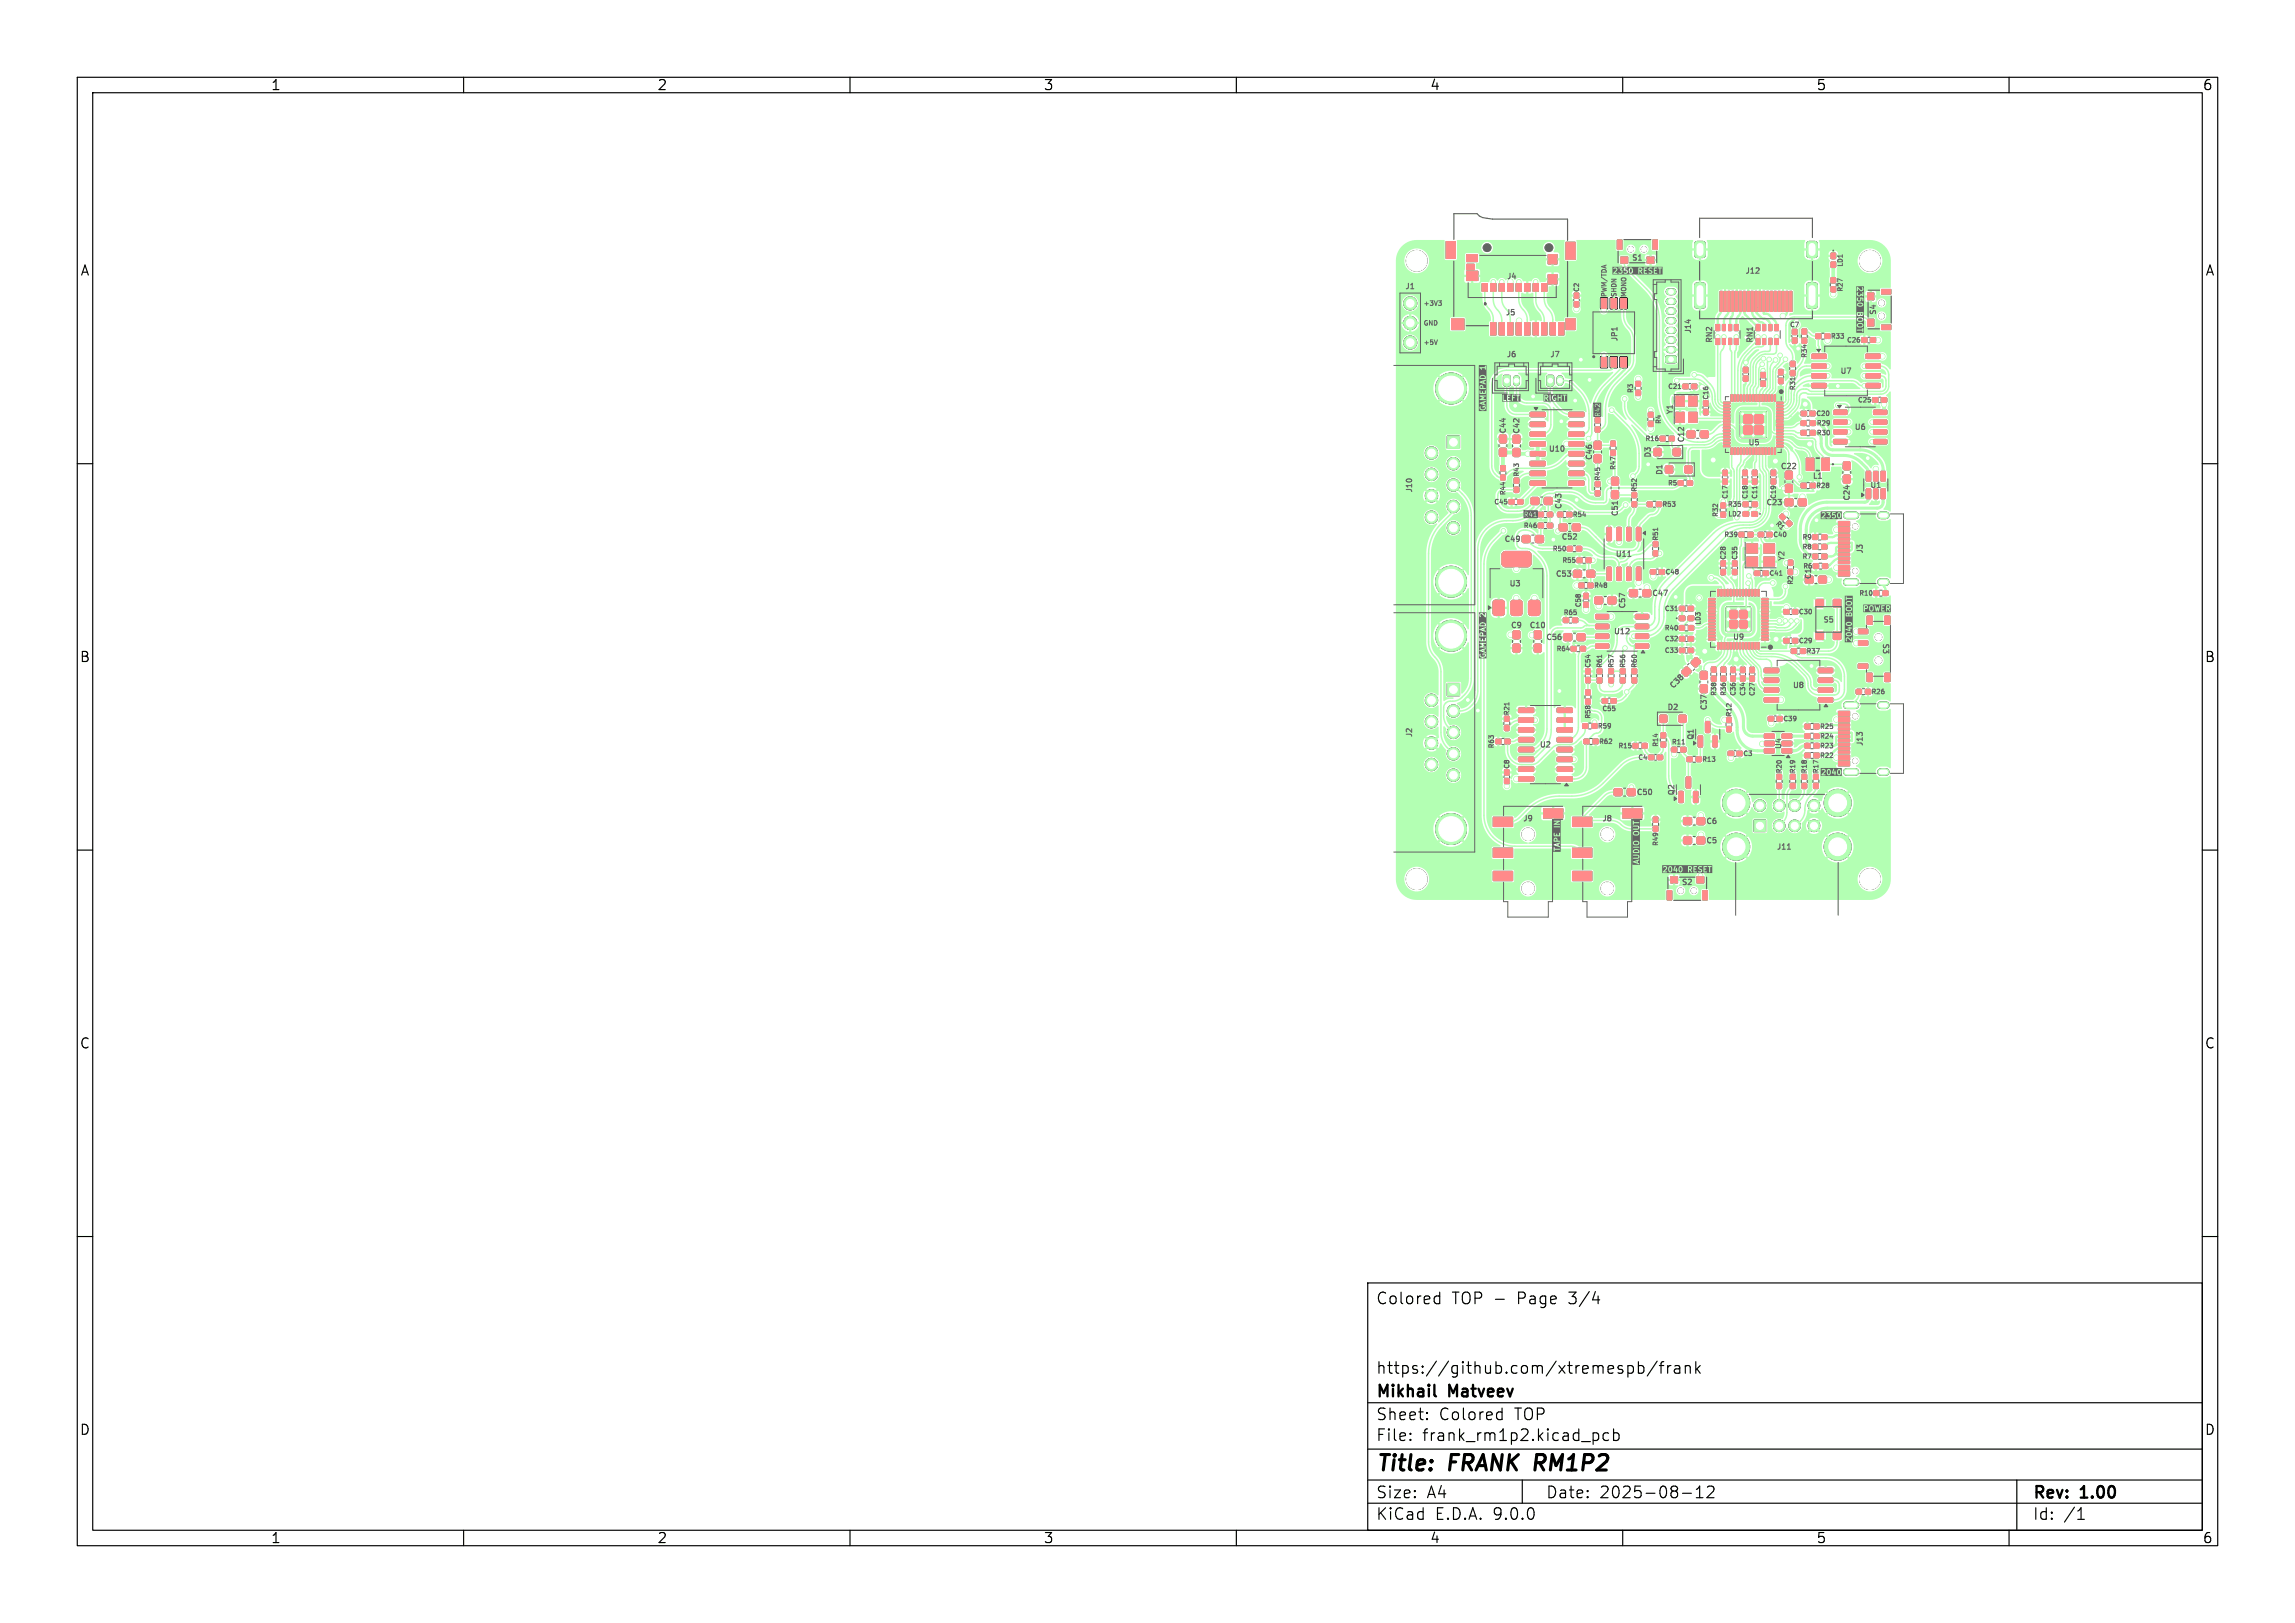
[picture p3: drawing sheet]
<svg xmlns="http://www.w3.org/2000/svg" width="297mm" height="210mm" viewBox="0 0 297 210" stroke-linecap="round" stroke-linejoin="round" font-family="sans-serif">
<defs><g id="words">
<g font-size="2.8">
<text x="178" y="190.9">Title:</text>
<text x="187.7" y="190.9">FRANK RM1P2</text>
</g>
<g font-size="2.1">
<text x="178" y="169">Colored</text>
<text x="187.9" y="169">TOP -</text>
<text x="196.5" y="169">Page</text>
<text x="203.3" y="169">3/4</text>
<text x="178" y="178">https://github.com/xtremespb/frank</text>
<text x="178" y="184">Sheet:</text>
<text x="178" y="181.2">Mikhail</text>
<text x="186.2" y="184">Colored</text>
<text x="187.6" y="181.2">Matveev</text>
<text x="196.1" y="184">TOP</text>
<text x="178" y="186.7">File:</text>
<text x="184.1" y="186.7">frank_rm1p2.kicad_pcb</text>
<text x="178" y="196.9">KiCad</text>
<text x="178" y="194.1">Size:</text>
<text x="184.7" y="194.1">A4</text>
<text x="185.7" y="196.9">E.D.A.</text>
<text x="193.3" y="196.9">9.0.0</text>
<text x="200" y="194.1">Date:</text>
<text x="207" y="194.1">2025-08-12</text>
<text x="263" y="194.3">Rev:</text>
<text x="263" y="196.9">Id:</text>
<text x="267.1" y="196.9">/1</text>
<text x="269.4" y="194.3">1.00</text>
</g>
<g font-size="1.8">
<text x="35" y="11.9">1</text>
<text x="85" y="11.9">2</text>
<text x="135" y="11.9">3</text>
<text x="185" y="11.9">4</text>
<text x="235" y="11.9">5</text>
<text x="285" y="11.9">6</text>
<text x="10.3" y="35.9">A</text>
<text x="285.4" y="35.9">A</text>
<text x="10.3" y="85.9">B</text>
<text x="285.3" y="85.9">B</text>
<text x="10.3" y="135.9">C</text>
<text x="285.3" y="135.9">C</text>
<text x="10.3" y="185.9">D</text>
<text x="285.3" y="185.9">D</text>
<text x="35" y="199.9">1</text>
<text x="85" y="199.9">2</text>
<text x="135" y="199.9">3</text>
<text x="185" y="199.9">4</text>
<text x="235" y="199.9">5</text>
<text x="285" y="199.9">6</text>
</g>
<g font-size="1" fill="#626262">
<text x="211.1" y="33.9">S1</text>
<text x="225.8" y="35.6">J12</text>
<text x="181.8" y="37.6">J1</text>
<text x="194.8" y="41">J5</text>
<text x="194.9" y="36.3">J4</text>
<text x="243" y="40.9" transform="rotate(-90 243 40.9)">S4</text>
<text x="194.9" y="46.4">J6</text>
<text x="200.5" y="46.4">J7</text>
<text x="209.5" y="44.3" transform="rotate(-90 209.5 44.3)">JP1</text>
<text x="219" y="43.3" transform="rotate(-90 219 43.3)">J14</text>
<text x="221.8" y="44.5" transform="rotate(-90 221.8 44.5)">RN2</text>
<text x="227" y="44.5" transform="rotate(-90 227 44.5)">RN1</text>
<text x="216.7" y="53.7" transform="rotate(-90 216.7 53.7)">Y1</text>
<text x="238.1" y="48.6">U7</text>
<text x="195.1" y="56.2" transform="rotate(-90 195.1 56.2)">C44</text>
<text x="196.8" y="56.2" transform="rotate(-90 196.8 56.2)">C42</text>
<text x="200.3" y="58.6">U10</text>
<text x="206.2" y="59.6" transform="rotate(-90 206.2 59.6)">C46</text>
<text x="213.8" y="59.3" transform="rotate(-90 213.8 59.3)">D3</text>
<text x="218.1" y="57.4" transform="rotate(-90 218.1 57.4)">C12</text>
<text x="226.2" y="57.7">U5</text>
<text x="239.9" y="55.8">U6</text>
<text x="182.9" y="63.8" transform="rotate(-90 182.9 63.8)">J10</text>
<text x="202.3" y="66" transform="rotate(-90 202.3 66)">C43</text>
<text x="215.3" y="61.6" transform="rotate(-90 215.3 61.6)">D1</text>
<text x="228.5" y="65.6">C23</text>
<text x="230.3" y="60.9">C22</text>
<text x="234.5" y="62.1">L1</text>
<text x="239.6" y="65" transform="rotate(-90 239.6 65)">C24</text>
<text x="242" y="63.2">U1</text>
<text x="194.5" y="70.3">C49</text>
<text x="202" y="70">C52</text>
<text x="209.6" y="66.9" transform="rotate(-90 209.6 66.9)">C51</text>
<text x="241.2" y="71.7" transform="rotate(-90 241.2 71.7)">J3</text>
<text x="195.2" y="76.1">U3</text>
<text x="201.2" y="74.8">C53</text>
<text x="209" y="72.2">U11</text>
<text x="213.8" y="77.3">C47</text>
<text x="231.1" y="72.7" transform="rotate(-90 231.1 72.7)">Y2</text>
<text x="234.6" y="75" transform="rotate(-90 234.6 75)">C1</text>
<text x="195.4" y="81.5">C9</text>
<text x="197.8" y="81.5">C10</text>
<text x="199.9" y="83">C56</text>
<text x="208.8" y="82.3">U12</text>
<text x="210.5" y="78.8" transform="rotate(-90 210.5 78.8)">C57</text>
<text x="224.2" y="82.9">U9</text>
<text x="235.9" y="80.7">S5</text>
<text x="243.5" y="83.1" transform="rotate(90 243.5 83.1)">S3</text>
<text x="216.5" y="89.4" transform="rotate(-45 216.5 89.4)">C38</text>
<text x="231.9" y="89.2">U8</text>
<text x="182.9" y="95.5" transform="rotate(-90 182.9 95.5)">J2</text>
<text x="215.7" y="92.1">D2</text>
<text x="219.4" y="95.8" transform="rotate(-90 219.4 95.8)">Q1</text>
<text x="221.1" y="92.1" transform="rotate(-90 221.1 92.1)">C37</text>
<text x="199.2" y="96.9">U2</text>
<text x="230.6" y="97" transform="rotate(-90 230.6 97)">U4</text>
<text x="241.2" y="96.6" transform="rotate(-90 241.2 96.6)">J13</text>
<text x="197" y="106.5">J9</text>
<text x="207.3" y="106.5">J8</text>
<text x="211.7" y="103.1">C50</text>
<text x="216.9" y="103" transform="rotate(-90 216.9 103)">Q2</text>
<text x="220.7" y="106.8">C6</text>
<text x="220.7" y="109.3">C5</text>
<text x="229.8" y="110.1">J11</text>
<text x="217.5" y="114.7">S2</text>
</g>
<g font-size=".8" fill="#626262">
<text x="238.6" y="34.6" transform="rotate(-90 238.6 34.6)">LD1</text>
<text x="184.2" y="39.7">+3V3</text>
<text x="204.4" y="37.8" transform="rotate(-90 204.4 37.8)">C2</text>
<text x="208" y="38.5" transform="rotate(-90 208 38.5)">PWM/TDA</text>
<text x="209.3" y="38.5" transform="rotate(-90 209.3 38.5)">SHDN</text>
<text x="210.6" y="38.5" transform="rotate(-90 210.6 38.5)">MONO</text>
<text x="238.6" y="37.8" transform="rotate(-90 238.6 37.8)">R27</text>
<text x="184.2" y="44.7">+5V</text>
<text x="184.2" y="42.2">GND</text>
<text x="231.6" y="42.4">C7</text>
<text x="233.9" y="46.3" transform="rotate(-90 233.9 46.3)">R34</text>
<text x="236.9" y="43.9">R33</text>
<text x="239" y="44.4">C26</text>
<text x="211.4" y="50.9" transform="rotate(-90 211.4 50.9)">R3</text>
<text x="215.8" y="50.4">C21</text>
<text x="221.2" y="51.8" transform="rotate(-90 221.2 51.8)">C16</text>
<text x="232.4" y="50.5" transform="rotate(-90 232.4 50.5)">R31</text>
<text x="235" y="53.9">C20</text>
<text x="240.4" y="52.2">C25</text>
<text x="212.9" y="57.2">R16</text>
<text x="215" y="54.9" transform="rotate(-90 215 54.9)">R4</text>
<text x="235.1" y="55.2">R29</text>
<text x="235.1" y="56.4">R30</text>
<text x="193.3" y="65.4">C45</text>
<text x="194.9" y="64.1" transform="rotate(-90 194.9 64.1)">R44</text>
<text x="196.7" y="61.7" transform="rotate(-90 196.7 61.7)">R43</text>
<text x="207.2" y="62.2" transform="rotate(-90 207.2 62.2)">R45</text>
<text x="209.2" y="60.8" transform="rotate(-90 209.2 60.8)">R47</text>
<text x="211.9" y="63.7" transform="rotate(-90 211.9 63.7)">R52</text>
<text x="215.1" y="65.7">R53</text>
<text x="215.8" y="62.9">R5</text>
<text x="223.6" y="65.7">R35</text>
<text x="223.7" y="64.6" transform="rotate(-90 223.7 64.6)">C17</text>
<text x="226.2" y="64.6" transform="rotate(-90 226.2 64.6)">C18</text>
<text x="227.5" y="64.6" transform="rotate(-90 227.5 64.6)">C11</text>
<text x="229.9" y="64.6" transform="rotate(-90 229.9 64.6)">C19</text>
<text x="235" y="63.2">R28</text>
<text x="197.2" y="68.4">R46</text>
<text x="200.9" y="71.4">R50</text>
<text x="203.5" y="67">R54</text>
<text x="214.7" y="70" transform="rotate(-90 214.7 70)">R51</text>
<text x="222.4" y="66.9" transform="rotate(-90 222.4 66.9)">R32</text>
<text x="223.1" y="69.6">R39</text>
<text x="223.6" y="66.9">LD2</text>
<text x="229.5" y="69.6">C40</text>
<text x="229.7" y="67.9" transform="rotate(45 229.7 67.9)">R1</text>
<text x="233.2" y="71.2">R8</text>
<text x="233.2" y="69.9">R9</text>
<text x="202.2" y="72.9">R55</text>
<text x="206.3" y="76.2">R48</text>
<text x="215.5" y="74.4">C48</text>
<text x="223.4" y="72.5" transform="rotate(-90 223.4 72.5)">C28</text>
<text x="224.9" y="72.5" transform="rotate(-90 224.9 72.5)">C35</text>
<text x="229" y="74.6">C41</text>
<text x="232.1" y="75.7" transform="rotate(-90 232.1 75.7)">R2</text>
<text x="233.2" y="72.4">R7</text>
<text x="233.3" y="73.7">R6</text>
<text x="240.6" y="77.2">R10</text>
<text x="202.3" y="79.7">R65</text>
<text x="204.7" y="78.6" transform="rotate(-90 204.7 78.6)">C58</text>
<text x="215.4" y="83.1">C32</text>
<text x="215.4" y="79.2">C31</text>
<text x="215.4" y="81.7">R40</text>
<text x="220.2" y="80.9" transform="rotate(-90 220.2 80.9)">LD3</text>
<text x="232.8" y="83.3">C29</text>
<text x="232.8" y="79.6">C30</text>
<text x="201.4" y="84.4">R64</text>
<text x="205.9" y="86.4" transform="rotate(-90 205.9 86.4)">C54</text>
<text x="207.4" y="86.4" transform="rotate(-90 207.4 86.4)">R61</text>
<text x="208.9" y="86.4" transform="rotate(-90 208.9 86.4)">R57</text>
<text x="210.4" y="86.4" transform="rotate(-90 210.4 86.4)">R56</text>
<text x="211.9" y="86.4" transform="rotate(-90 211.9 86.4)">R60</text>
<text x="215.4" y="84.6">C33</text>
<text x="233.8" y="84.7">R37</text>
<text x="242.2" y="89.9">R26</text>
<text x="195.4" y="92.6" transform="rotate(-90 195.4 92.6)">R21</text>
<text x="205.9" y="93" transform="rotate(-90 205.9 93)">R58</text>
<text x="206.7" y="94.4">R59</text>
<text x="207.3" y="92.1">C55</text>
<text x="222.2" y="90.1" transform="rotate(-90 222.2 90.1)">R38</text>
<text x="223.4" y="90.1" transform="rotate(-90 223.4 90.1)">R36</text>
<text x="224.2" y="92.8" transform="rotate(-90 224.2 92.8)">R12</text>
<text x="224.7" y="90.1" transform="rotate(-90 224.7 90.1)">C36</text>
<text x="225.9" y="90.1" transform="rotate(-90 225.9 90.1)">C34</text>
<text x="227.2" y="90.1" transform="rotate(-90 227.2 90.1)">C27</text>
<text x="230.7" y="93.4">C39</text>
<text x="235.5" y="95.7">R24</text>
<text x="235.5" y="94.4">R25</text>
<text x="193.4" y="96.9" transform="rotate(-90 193.4 96.9)">R63</text>
<text x="195.4" y="99.5" transform="rotate(-90 195.4 99.5)">C8</text>
<text x="206.9" y="96.4">R62</text>
<text x="209.4" y="96.9">R15</text>
<text x="212" y="98.4">C4</text>
<text x="214.7" y="96.7" transform="rotate(-90 214.7 96.7)">R14</text>
<text x="216.3" y="96.4">R11</text>
<text x="220.3" y="98.7">R13</text>
<text x="225.6" y="97.9">C3</text>
<text x="230.7" y="100.1" transform="rotate(-90 230.7 100.1)">R20</text>
<text x="232.4" y="100.1" transform="rotate(-90 232.4 100.1)">R19</text>
<text x="233.9" y="100.1" transform="rotate(-90 233.9 100.1)">R18</text>
<text x="235.4" y="100.1" transform="rotate(-90 235.4 100.1)">R17</text>
<text x="235.5" y="98.2">R22</text>
<text x="235.5" y="96.9">R23</text>
<text x="214.7" y="109.5" transform="rotate(-90 214.7 109.5)">R49</text>
</g>
</g></defs>
<g fill="none" stroke="#000" stroke-width=".15">
<path d="M10 10h277v190h-277zM12 12h273v186h-273zM60 10v2M110 10v2M160 10v2M210 10v2M260 10v2M10 60h2M285 60h2M10 110h2M285 110h2M10 160h2"/>
<path d="M177 166h108v32h-108zM185.9 167.7l.4 .1M186.3 167.2v1.5M186.3 168.6l-.4 .1M206.1 168.2h.9M210.7 176.8l.4-.1 .3 .3v.4l-.2 .2-.1 .1-.4-.1M212 176.8l.5-.1 .2 .3v.4l-.1 .2-.1 .1-.5-.1M212 176.2v1.5M214.5 176.1l-1.3 2M214.7 176.7h.6M215.3 176.2l-.3 .1v.1v1.3M215.8 176.7v1"/>
<path d="M216.2 176.7a.38 .38 0 0 0-.4 .3M216.7 176.8l.2-.1 .4 .1 .1 .9M217.4 177.1h-.5a.29 .29 0 0 0-.2 .3 .29 .29 0 0 0 .2 .3l.5-.1M218.1 176.8a.37 .37 0 0 1 .6 .1v.8M218.1 176.7v1M219.5 176.2v1.5M219.6 177.1l.4 .6M220 176.7l-.5 .6M285 160h2M60 198v2M110 198v2M160 198v2"/>
<path d="M177 194.5h108M177 191.5h108M177 187.5h108M177 181.5h108M182.5 186.3h.1l-.1 .1M182.5 186.3v.1M182.5 185.5v.1M182.5 185.5h.1l-.1 .1M184.7 183.6v.1M184.7 183.6h-.1l.1 .1M184.7 182.8v.1M184.7 182.8h-.1l.1 .1"/>
<path d="M194 182.7l.4 .1M194.4 182.2v1.5M194.4 183.6l-.4 .1M197 191.5v3M206.3 185.4h.3l.3 .3-.1 .6-.2 .1h-.3M208.2 185.5l-.5-.1-.2 .3v.4l.1 .2 .1 .1 .5-.1M208.8 185.5l.4-.1 .3 .3v.4l-.1 .2-.2 .1-.4-.1M208.8 184.9v1.5M210 198v2M217.7 193.2h1.2M219.5 193.8h.9M219.5 192.7l.5-.4v1.5"/>
<path d="M221 192.4l.2-.1h.3a.41 .41 0 0 1 .2 .6l-.8 .9h.9M260 198v2M261 191.5v6.5M268.9 196.6h.8M269 195.5l.3-.4v1.5"/>
</g>
<path d="M185.6 180.5l.2 .2" fill="none" stroke="#000" stroke-width=".3"/>
<g fill="#000" stroke="#000" stroke-width=".13">
<path d="M187.1 31.3h1.3v2.2h-1.3zM189.8 33h1.4v.9h-1.4zM189.8 34.2h1v.7h-1zM189.8 35.1h1.4v1.2h-1.4zM191.8 36.7h.7v1h-.7zM192.9 36.7h.7v1h-.7zM194 36.7h.7v1h-.7zM195.1 36.7h.7v1h-.7zM196.2 36.7h.7v1h-.7zM197.3 36.7h.7v1h-.7zM198.4 36.7h.7v1h-.7zM199.5 36.7h.7v1h-.7z"/>
<path d="M200.3 33h1.2v1.2h-1.2zM200.3 35.5h1.2v1.2h-1.2zM202.6 31.4h1.2v2.2h-1.2zM203.8 39.1h.5v.6h-.5zM203.8 37.9h.5v.7h-.5zM207.1 38.5l.9 .1v1.4l-.9-.1zM208.4 38.5l.9 .1v1.4l-.9-.1zM209.3 31.1h.6v1.2h-.6zM209.7 38.5l.9 .1-.1 1.4-.9-.1zM209.8 33.3h.8v.8h-.8zM213.1 33.3h1v.8h-1zM213.9 31.1h.6v1.2h-.6z"/>
<path d="M219.4 31.4l.2-.2h.8l.2 .2 .1 1.6-.1 .3h-1l-.2-.1zM219.4 36.7l.2-.1h.7l.3 .1 .1 .1v2.7l-.1 .2-.2 .2h-.8l-.3-.3zM222.6 37.7h.3v2.6h-.3zM223.1 37.7h.3v2.6h-.3zM223.6 37.7h.3v2.6h-.3zM224.1 37.7h.3v2.6h-.3zM224.6 37.7h.3v2.6h-.3zM225.1 37.7h.3v2.6h-.3zM225.6 37.7h.3v2.6h-.3zM226.1 37.7h.3v2.6h-.3zM226.6 37.7h.3v2.6h-.3zM227.1 37.7h.3v2.6h-.3z"/>
<path d="M227.6 37.7h.3v2.6h-.3zM228.1 37.7h.3v2.6h-.3zM228.6 37.7h.3v2.6h-.3zM229.1 37.7h.3v2.6h-.3zM229.6 37.7h.3v2.6h-.3zM230.1 37.7h.3v2.6h-.3zM230.6 37.7h.3v2.6h-.3zM231.1 37.7h.3v2.6h-.3zM231.6 37.7h.3v2.6h-.3zM233.9 36.7l1-.1 .3 .2v2.7l-.1 .2-.2 .2h-.8l-.3-.3v-2.7zM233.9 31.4l.2-.2h.8l.2 .2 .1 1.6-.1 .3h-1l-.2-.1zM237 32.8h.5v.6h-.5z"/>
<path d="M237 33.9h.5v.7h-.5zM237 35.9h.5v.7h-.5zM237 37.1h.5v.7h-.5zM241.7 37.9h.8v.9h-.8zM243.5 37.5h1.2v.6h-1.2zM187.3 56.4h1.6v1.6h-1.6zM187.9 41.3h1.6v1.4h-1.6zM192.9 41.8h.7v1.6h-.7zM194 41.8h.7v1.6h-.7zM194.1 58.1l.2-.1 .6 .1 .1 .1-.1 .8-.2 .1-.6-.1-.1-.2zM194.1 56.3h.2h.6l.1 .2-.1 .8h-.2h-.6l-.1-.2zM194.6 48.6h.6l.2 .1 .1 1-.2 .2-.5 .1-.2-.2z"/>
<path d="M195.1 41.8h.7v1.6h-.7zM195.8 58.1l.2-.1 .7 .1v.2v.7l-.2 .1-.7-.1v-.1zM195.8 56.4l.2-.1 .7 .1v.1v.8l-.2 .1-.7-.1v-.2zM196.2 41.8h.7v1.6h-.7zM197.3 41.8h.7v1.6h-.7zM198 53.4l1.9-.1 .1 .2v.3l-.2 .1h-1.7l-.1-.1zM198 54.6h1.9l.1 .2v.3l-.2 .1h-1.7l-.1-.1zM198 55.9h1.9l.1 .1v.4l-.2 .1h-1.7l-.1-.2zM198 57.2h1.9l.1 .1v.3l-.2 .1h-1.7l-.1-.1zM198 58.5l1.9-.1 .1 .2v.3l-.2 .1h-1.7l-.1-.1zM198 59.7h1.9l.1 .1v.4l-.2 .1h-1.7l-.1-.2zM198.4 41.8h.7v1.6h-.7z"/>
<path d="M199.5 41.8h.7v1.6h-.7zM200.2 48.6h.7l.2 .1v1l-.2 .2-.5 .1-.2-.2zM200.6 41.8h.7v1.6h-.7zM201.7 41.8h.7v1.6h-.7zM202.6 41.3h1.2v1.4h-1.2zM203 59.7h1.9l.1 .1v.4l-.1 .1h-1.8l-.1-.2zM203 58.5l1.9-.1 .1 .2v.3l-.1 .1h-1.8l-.1-.1zM203 57.2h1.9l.1 .1v.3l-.1 .1h-1.8l-.1-.1zM203 55.9h1.9l.1 .1v.4l-.1 .1h-1.8l-.1-.2zM203 54.6h1.9l.1 .2v.3l-.1 .1h-1.8l-.1-.1zM203 53.4l1.9-.1 .1 .2v.3l-.1 .1h-1.8l-.1-.1zM206.5 55.3h.5v.6h-.5z"/>
<path d="M206.5 54.1h.5v.6h-.5zM206.3 57.1h.2h.7v.2v.8l-.2 .1-.7-.1v-.2zM206.3 58.9l.2-.1 .7 .1v.1v.8l-.2 .1-.7-.1v-.2zM207.1 46.2h.9v1.4l-.9-.1zM208.4 46.2h.9v1.4l-.9-.1zM208.5 58.3h.5v.6h-.5zM208.5 57.1h.5v.6h-.5zM209.7 46.2h.9l-.1 1.4-.9-.1zM211.7 50.5h.6v.7h-.6zM211.7 49.3h.6v.7h-.6zM213.4 53.3h.5v.7h-.5zM213.4 54.5h.5v.7h-.5z"/>
<path d="M214.1 58.1l.1-.1 .7 .1 .1 .2-.1 .6-.2 .1-.6-.1-.1-.1zM214.8 56.5h.7v.5h-.7zM215.6 46.1h1.2l.1 .2v.5l-.2 .2-1-.1-.2-.2zM216 56.5h.7v.5h-.7zM216.9 51.3h1.1v1.3h-1.1zM216.9 53.4h1.1v1.3h-1.1zM216.6 58.1l.2-.1 .6 .1 .1 .2-.1 .6-.1 .1-.7-.1-.1-.1zM217.8 49.7h.6v.6h-.6zM218.5 53.4h1.1v1.3h-1.1zM218.5 51.3h1.1v1.3h-1.1zM218.4 55.8l.1-.1 .8 .1 .1 .2-.1 .6-.2 .1-.7-.1-.1-.2zM218.9 49.7h.7v.6h-.7z"/>
<path d="M220.5 53h.5v.6h-.5zM220.5 51.9h.5v.6h-.5zM220.1 55.8l.2-.1 .7 .1 .1 .2-.1 .6-.1 .1-.8-.1-.1-.2zM222 43.8h.5v.8h-.5zM222 42h.5v.8h-.5zM222.9 43.8h.4v.8h-.4zM222.9 42h.4v.8h-.4zM223 52.1l.8-.1 .1 .2h-.8zM223 52.5l.8-.1 .1 .2h-.8zM223 52.9l.8-.1 .1 .2h-.8zM223 53.3l.8-.1 .1 .2h-.8zM223 53.7l.8-.1 .1 .2h-.8z"/>
<path d="M223 54.1l.8-.1 .1 .2h-.8zM223 54.5l.8-.1 .1 .2h-.8zM223 54.9l.8-.1 .1 .2h-.8zM223 55.3l.8-.1 .1 .2h-.8zM223 55.7l.8-.1 .1 .2h-.8zM223 56.1l.8-.1 .1 .2h-.8zM223 56.5l.8-.1 .1 .2h-.8zM223 56.9l.8-.1 .1 .2h-.8zM223 57.3l.8-.1 .1 .2h-.8zM223 57.7l.8-.1 .1 .2h-.8zM223.7 43.8h.4v.8h-.4zM223.7 42h.4v.8h-.4z"/>
<path d="M224 51.1h.2l-.1 .8h-.1zM224 58h.2l-.1 .8h-.1zM224.4 51.1h.2v.8h-.2zM224.4 58h.2v.8h-.2zM224.8 51.1h.2l-.1 .8h-.1zM224.8 58h.2l-.1 .8h-.1zM224.4 43.8h.5v.8h-.5zM224.4 42h.5v.8h-.5zM225.2 53.3h3.4v3.3h-3.4zM225.2 51.1h.2l-.1 .8h-.1zM225.2 58h.2l-.1 .8h-.1zM225.6 51.1h.2l-.1 .8h-.1z"/>
<path d="M225.6 58h.2l-.1 .8h-.1zM225.6 48.7h.6v.6h-.6zM225.6 47.5h.6v.7h-.6zM226 51.1h.2l-.1 .8h-.1zM226 58h.2l-.1 .8h-.1zM226.4 51.1h.2l-.1 .8h-.1zM226.4 58h.2l-.1 .8h-.1zM226.8 51.1h.2l-.1 .8h-.1zM226.8 58h.2l-.1 .8h-.1zM227.2 51.1h.2l-.1 .8h-.1zM227.2 58h.2l-.1 .8h-.1zM227.2 43.8h.5v.8h-.5z"/>
<path d="M227.2 42h.5v.8h-.5zM227.6 51.1h.2l-.1 .8h-.1zM227.6 58h.2l-.1 .8h-.1zM227.9 49.3h.5v.7h-.5zM227.9 48.2h.5v.6h-.5zM228 51.1h.2l-.1 .8h-.1zM228 58h.2l-.1 .8h-.1zM228.1 43.8h.4v.8h-.4zM228.1 42h.4v.8h-.4zM228.4 51.1h.2l-.1 .8h-.1zM228.4 58h.2l-.1 .8h-.1zM228.8 51.1h.2v.8h-.2z"/>
<path d="M228.8 58h.2v.8h-.2zM228.9 43.8h.4v.8h-.4zM228.9 42h.4v.8h-.4zM229.2 51.1h.2l-.1 .8h-.1zM229.2 58h.2l-.1 .8h-.1zM229.6 51.1h.2v.8h-.2zM229.6 58h.2v.8h-.2zM229.6 43.8h.5v.8h-.5zM229.6 42h.5v.8h-.5zM230.2 49h.5v.6h-.5zM230.2 47.8h.5v.7h-.5zM229.9 57.7l.8-.1 .1 .2h-.8z"/>
<path d="M229.9 57.3l.8-.1 .1 .2h-.8zM229.9 56.9l.8-.1 .1 .2h-.8zM229.9 56.5l.8-.1 .1 .2h-.8zM229.9 56.1l.8-.1 .1 .2h-.8zM229.9 55.7l.8-.1 .1 .2h-.8zM229.9 55.3l.8-.1 .1 .2h-.8zM229.9 54.9l.8-.1 .1 .2h-.8zM229.9 54.5l.8-.1 .1 .2h-.8zM229.9 54.1l.8-.1 .1 .2h-.8zM229.9 53.7l.8-.1 .1 .2h-.8zM229.9 53.3l.8-.1 .1 .2h-.8zM229.9 52.9l.8-.1 .1 .2h-.8z"/>
<path d="M229.9 52.5l.8-.1 .1 .2h-.8zM229.9 52.1l.8-.1 .1 .2h-.8zM231.7 48h.6v.6h-.6zM231.7 46.8h.6v.6h-.6zM232 42.6h.5v.7h-.5zM232 43.7h.5v.7h-.5zM233.1 53.2h.7v.6h-.7zM233.2 43.8h.6v.6h-.6zM233.2 42.6h.6v.6h-.6zM233.1 54.5h.6v.5h-.6zM233.1 55.7h.6v.6h-.6zM234.2 53.2h.7v.6h-.7z"/>
<path d="M234.5 45.8h1.8l.1 .1-.1 .4-.1 .1h-1.7v-.2zM234.5 47.1h1.8l.1 .1-.1 .4-.1 .1h-1.7v-.2zM234.5 48.4l1.8-.1 .1 .2-.1 .3-.1 .1h-1.7v-.1zM234.5 49.6h1.8l.1 .2-.1 .3-.1 .1h-1.7v-.1zM233.8 59.3h.9v1.6h-.9zM234.3 54.5h.6v.5h-.6zM234.3 55.7h.6v.6h-.6zM235 43.2h.6v.6h-.6zM235.7 59.3h1.1v1.6h-1.1zM236.2 43.2h.6v.6h-.6zM237.3 53.1h1.7v.1v.4h-.1h-1.5l-.1-.1zM237.3 54.4l1.7-.1v.2v.3l-.1 .1h-1.5l-.1-.1z"/>
<path d="M237.3 55.6h1.7v.1v.4l-.1 .1h-1.5l-.1-.2zM237.3 56.9h1.7v.1v.4l-.1 .1-1.5-.1-.1-.1zM238.6 59.8l.2-.1 .6 .1 .1 .2-.1 .7-.2 .1-.6-.1-.1-.1zM241.5 49.6h1.8l.1 .2-.1 .3-.1 .1h-1.7v-.1zM241.5 48.4l1.8-.1 .1 .2-.1 .3-.1 .1h-1.7v-.1zM241.5 47.1h1.8l.1 .1-.1 .4-.1 .1h-1.7v-.2zM241.5 45.8h1.8l.1 .1-.1 .4-.1 .1h-1.7v-.2zM240.9 43.7h.7v.6h-.7zM241.7 41.3h.8v.9h-.8zM242.5 56.9h1.6l.1 .1v.4l-.1 .1-1.6-.1v-.1zM242.5 55.6h1.6l.1 .1v.4l-.1 .1h-1.6v-.2zM242.5 54.4l1.6-.1 .1 .2v.3l-.1 .1h-1.6v-.1z"/>
<path d="M242.5 53.1h1.6l.1 .1v.4h-.1h-1.6v-.1zM242.1 43.7h.6v.6h-.6zM242.4 51.5h.6v.5h-.6zM243.5 42.1h1.2v.6h-1.2zM243.5 51.5h.6v.5h-.6zM193.3 77.8l.3-.1h.8l.2 .1 .1 1.5-.2 .3-.9 .1-.3-.2-.1-.2zM194.2 60.3h.6v.6h-.6zM194.2 61.5h.6v.6h-.6zM194.5 71.5l.4-.1h3l.2 .3v1.4l-.2 .2-.3 .1-3-.1-.2-.2v-.2v-1.2zM195.6 77.8l.3-.1h.8l.2 .1 .1 1.5-.2 .3-.9 .1-.3-.2-.1-.2zM195.3 64.7h.6v.5h-.6zM196 61.9h.5v.6h-.5z"/>
<path d="M196 63.1h.5v.6h-.5zM196.4 64.7h.7v.5h-.7zM198 61h1.9l.1 .1v.4l-.2 .1-1.7-.1-.1-.1zM198 62.3l1.9-.1 .1 .2v.3l-.2 .1h-1.7l-.1-.1zM197 69.3h.2h.8v.2v.7h-.2h-.8v-.2zM197.9 77.8l.3-.1h.8l.2 .1 .1 1.5-.2 .3-.9 .1-.3-.2-.1-.2zM199.1 67.7h.6v.6h-.6zM198.2 64.4h.1h.8l.1 .2-.1 .6-.2 .1-.7-.1-.1-.1zM199.1 66.3h.6v.5h-.6zM198.8 69.3h.1h.8l.1 .2-.1 .7h-.2h-.7l-.1-.2zM200.3 67.7h.6v.6h-.6zM199.9 64.4h.2h.7l.1 .2-.1 .6-.1 .1-.8-.1-.1-.1z"/>
<path d="M200.3 66.3h.6v.5h-.6zM201.6 66.3h.6v.5h-.6zM201.8 67.8h.2h.7l.1 .2-.1 .7h-.1h-.8l-.1-.2zM203 62.3l1.9-.1 .1 .2v.3l-.1 .1h-1.8l-.1-.1zM203 61h1.9l.1 .1v.4l-.1 .1-1.8-.1-.1-.1zM202.8 66.3h.6v.5h-.6zM202.8 70.7h.7v.6h-.7zM203.7 73.8h.1h.8l.1 .2-.1 .7h-.2h-.7l-.1-.2zM204.1 72.2h.6v.6h-.6zM203.5 67.8h.2h.8v.2v.7h-.2h-.8v-.2zM204 70.7h.7v.6h-.7zM204.3 75.5h.7v.5h-.7z"/>
<path d="M205 77.9h.5v.7h-.5zM205 76.8h.5v.6h-.5zM205.3 72.2h.6v.6h-.6zM205.4 73.8h.2h.7l.1 .2-.1 .7h-.1h-.8l-.1-.2zM205.5 75.5h.7v.5h-.7zM206.4 77.3l.2-.1 .8 .1v.2v.6l-.2 .1-.8-.1-.1-.2zM206.5 63.5h.5v.6h-.5zM206.5 62.3h.5v.6h-.5zM208.1 77.3l.2-.1 .8 .1 .1 .2-.1 .6-.2 .1-.8-.1v-.2zM206.5 79.5h1.6l.1 .1v.4l-.1 .1h-1.5l-.1-.2zM208 68.3l.4-.1 .1 .1v1.5v.2h-.4l-.1-.1zM208 73.4h.4l.1 .1v1.5v.1h-.4l-.1-.1z"/>
<path d="M208.6 61.8l.2-.1 .6 .1 .1 .2-.1 .7-.2 .1-.6-.1-.1-.1zM208.6 63.5h.2h.6l.1 .2-.1 .8h-.2h-.6l-.1-.2zM209.3 68.3l.4-.1 .1 .1v1.5l-.1 .2h-.3l-.2-.1zM209.3 73.4h.4l.1 .1v1.5l-.1 .1h-.3l-.2-.1zM210.9 76.3h.2h.8v.2v.7h-.2h-.8v-.2zM210.5 68.3l.4-.1 .2 .1v1.5l-.1 .2h-.4l-.1-.1zM210.5 73.4h.4l.2 .1v1.5l-.1 .1h-.4l-.1-.1zM211.2 64.9h.6v.7h-.6zM211.2 63.7h.6v.7h-.6zM211.8 68.3l.4-.1 .1 .1 .1 1.5-.1 .2h-.4l-.1-.1zM211.8 73.4h.4l.1 .1 .1 1.5-.1 .1h-.4l-.1-.1zM212.6 76.3h.2h.8v.2v.7h-.2h-.8v-.2z"/>
<path d="M211.7 79.5h1.6l.1 .1v.4l-.2 .1h-1.5l-.1-.2zM213.2 65h.6v.5h-.6zM214 71.3h.5v.6h-.5zM214 70.1h.5v.6h-.5zM213.6 73.7h.7v.6h-.7zM214.4 65h.6v.5h-.6zM214.7 73.7h.7v.6h-.7zM215.6 60.3h.1h.7l.1 .2-.1 .7-.1 .1-.7-.1-.1-.2zM217.3 79.7h.7v.6h-.7zM217.2 62.2h.6v.6h-.6zM217.4 78.5h.6v.5h-.6zM218.5 79.7h.7v.6h-.7z"/>
<path d="M218.1 60.3h.1h.7l.1 .2-.1 .7-.2 .1-.6-.1-.1-.2zM218.4 62.2h.6v.6h-.6zM218.5 78.5h.6v.5h-.6zM221.1 77.4h.8l.1 .2h-.9zM221.1 77.8h.8l.1 .2h-.9zM221.1 78.2h.8l.1 .2h-.9zM221.1 78.6h.8l.1 .2h-.9zM221.1 79h.8l.1 .2h-.9zM221.1 79.4h.8l.1 .2h-.9zM221.1 79.8h.8l.1 .2h-.9zM222.3 76.3h.2l-.1 .8h-.1zM222.7 73.7h.6v.7h-.6z"/>
<path d="M222.7 72.6h.6v.6h-.6zM222.7 76.3h.2l-.1 .8h-.1zM222.7 65.1h.6v.6h-.6zM222.7 66.3h.6v.6h-.6zM223.1 76.3h.2l-.1 .8h-.1zM223 60.9h.5v.6h-.5zM223 62h.5v.6h-.5zM223.5 76.3h.2l-.1 .8h-.1zM223.9 76.3h.2l-.1 .8h-.1zM224.2 73.7h.6v.7h-.6zM224.2 72.6h.6v.6h-.6zM224.3 76.3h.2l-.1 .8h-.1z"/>
<path d="M224.7 76.3h.2l-.1 .8h-.1zM225 68.9h.7v.5h-.7zM225.1 76.3h.2l-.1 .8h-.1zM225.5 76.3h.2l-.1 .8h-.1zM225.6 60.9h.5v.6h-.5zM225.6 62h.5v.6h-.5zM226 72.1h1.4v1.2h-1.4zM226 70.4h1.4v1.2h-1.4zM225.9 76.3h.2l-.1 .8h-.1zM226.2 68.9h.7v.5h-.7zM225.6 65h.6v.5h-.6zM225.6 66.2h.7v.6h-.7z"/>
<path d="M226.3 76.3h.2l-.1 .8h-.1zM226.7 76.3h.2l-.1 .8h-.1zM227.1 73.9h.6v.5h-.6zM226.8 60.9h.5v.6h-.5zM226.8 62h.5v.6h-.5zM227.1 76.3h.2l-.1 .8h-.1zM226.8 65h.6v.5h-.6zM226.7 66.2h.7v.6h-.7zM227.6 68.9h.6v.5h-.6zM227.5 76.3h.2l-.1 .8h-.1zM228.2 73.9h.6v.5h-.6zM228.2 72.1h1.4v1.2h-1.4z"/>
<path d="M228.2 70.4h1.4v1.2h-1.4zM228.7 68.9h.6v.5h-.6zM228 79.8h.8v.2h-.8zM228 79.4h.8v.2h-.8zM228 79h.8v.2h-.8zM228 78.6h.8v.2h-.8zM228 78.2h.8v.2h-.8zM228 77.8h.8v.2h-.8zM228 77.4h.8v.2h-.8zM229.2 60.9h.6v.6h-.6zM229.2 62h.6v.6h-.6zM230.9 78.9h.6v.5h-.6z"/>
<path d="M230.3 66.7l.3-.2h.1l.4 .3v.2l-.3 .3h-.1l-.4-.4zM231.4 67.4l.2-.1 .3 .4v.2l-.3 .2h-.2l-.3-.3v-.2zM231.1 61l.2-.1 .6 .1 .1 .2-.1 .7-.2 .1-.6-.1-.1-.1zM231.1 62.7h.2h.6l.1 .2-.1 .8h-.2h-.6l-.1-.2zM231.4 72.5h.6v.6h-.6zM231.4 73.7h.6v.6h-.6zM232 78.9h.6v.5h-.6zM231.1 64.6l.1-.1 .8 .1 .1 .2-.1 .6-.2 .1-.7-.1-.1-.2zM233.1 62.6h.6v.5h-.6zM232.8 64.6l.2-.1 .7 .1 .1 .2-.1 .6-.2 .1-.7-.1-.1-.2zM234.6 71.7h.6v.6h-.6zM234.6 70.5h.6v.5h-.6z"/>
<path d="M234.6 69.2h.6v.6h-.6zM234.7 73h.6v.5h-.6zM233.7 74.6l.1-.1 .8 .1 .1 .2-.1 .6-.2 .1-.7-.1-.1-.2zM234.3 62.6h.6v.5h-.6zM235.8 71.7h.6v.6h-.6zM235.8 70.5h.6v.5h-.6zM235.8 69.2h.6v.6h-.6zM235.9 73h.6v.5h-.6zM235 77.6h1v.9h-1zM235.4 74.6l.2-.1 .7 .1 .1 .2-.1 .6-.1 .1-.8-.1-.1-.2zM237.3 77.6h.9v.9h-.9zM238.6 61.5h.2h.6l.1 .2-.1 .8h-.2h-.6l-.1-.2z"/>
<path d="M237.9 73.9h1.5v.6h-1.5zM237.9 73.2h1.5v.6h-1.5zM237.9 72.6h1.5v.3h-1.5zM237.9 72.1h1.5v.3h-1.5zM237.9 71.6h1.5v.3h-1.5zM237.9 71.1h1.5v.3h-1.5zM237.9 70.6h1.5v.3h-1.5zM237.9 70.1h1.5v.3h-1.5zM237.9 69.6h1.5v.3h-1.5zM237.9 69.1h1.5v.3h-1.5zM237.9 68.3h1.5v.6h-1.5zM237.9 67.5h1.5v.6h-1.5z"/>
<path d="M241.5 63.3l.4-.1 .2 .1v1.1l-.1 .1-.4 .1-.1-.1zM241.5 61h.4h.2v1.1l-.1 .2h-.4l-.1-.1zM242.5 63.3l.4-.1 .1 .1v1.1v.1l-.4 .1-.1-.1zM242.5 61h.4h.1v1.1v.2h-.4l-.1-.1zM242.5 76.5h.6v.5h-.6zM243.4 63.3l.4-.1 .2 .1v1.1l-.1 .1-.4 .1-.1-.1zM243.4 61h.4h.2v1.1l-.1 .2h-.4l-.1-.1zM243.7 76.5h.6v.5h-.6zM187.3 88.4h1.6v1.6h-1.6zM193.6 95.7h.6v.5h-.6zM194.7 99.6h.6v.7h-.6zM194.7 92.7h.6v.6h-.6z"/>
<path d="M194.7 93.9h.6v.6h-.6zM194.8 95.7h.6v.5h-.6zM195.8 81.7l.2-.1 .7 .1v.1v.8l-.2 .1-.7-.1v-.2zM195.8 83.4l.2-.1 .7 .1v.2v.7l-.2 .1-.7-.1v-.1zM196.5 91.6h1.9l.1 .2v.3l-.1 .1h-1.8l-.1-.1zM196.5 92.9h1.9l.1 .1v.4l-.1 .1h-1.8l-.1-.2zM196.5 94.2h1.9l.1 .1v.4h-.1h-1.8l-.1-.1zM196.5 95.5l1.9-.1 .1 .2v.3l-.1 .1h-1.8l-.1-.1zM196.5 96.7h1.9l.1 .1v.4l-.1 .1h-1.8l-.1-.2zM196.5 98h1.9l.1 .1v.4l-.1 .1-1.8-.1-.1-.1zM196.5 99.3l1.9-.1 .1 .2v.3l-.1 .1h-1.8l-.1-.1zM198.6 81.7l.2-.1 .6 .1 .1 .1-.1 .8-.2 .1-.6-.1-.1-.2z"/>
<path d="M198.6 83.4l.2-.1 .6 .1 .1 .2-.1 .7-.2 .1-.6-.1-.1-.1zM202.3 80h.7v.5h-.7zM202.4 82h.2h.8v.2v.6l-.2 .1-.8-.1-.1-.1zM203.5 80h.7v.5h-.7zM201.5 99.3l1.9-.1 .1 .2v.3l-.2 .1h-1.7l-.1-.1zM201.5 98h1.9l.1 .1v.4l-.2 .1-1.7-.1-.1-.1zM201.5 96.7h1.9l.1 .1v.4l-.2 .1h-1.7l-.1-.2zM201.5 95.5l1.9-.1 .1 .2v.3l-.2 .1h-1.7l-.1-.1zM201.5 94.2h1.9l.1 .1v.4h-.2h-1.7l-.1-.1zM201.5 92.9h1.9l.1 .1v.4l-.2 .1h-1.7l-.1-.2zM201.5 91.6h1.9l.1 .2v.3l-.2 .1h-1.7l-.1-.1zM203.3 83.7h.7v.5h-.7z"/>
<path d="M205 95.7h.6v.5h-.6zM204.1 82h.2h.8l.1 .2-.1 .6-.2 .1-.8-.1v-.1zM204.5 83.7h.7v.5h-.7zM205.2 87.7h.6v.6h-.6zM205.2 86.6h.6v.6h-.6zM204.8 93.7h.7v.5h-.7zM205.2 89.3h.6v.6h-.6zM205.2 90.5h.6v.6h-.6zM206.2 95.7h.6v.5h-.6zM206 93.7h.7v.5h-.7zM206.7 87.7h.6v.6h-.6zM206.7 86.5h.6v.7h-.6z"/>
<path d="M207.4 90.4h.6v.6h-.6zM206.5 80.8h1.6l.1 .1v.4l-.1 .1-1.5-.1-.1-.1zM206.5 82.1l1.6-.1 .1 .2v.3l-.1 .1h-1.5l-.1-.1zM206.5 83.3h1.6l.1 .1v.4l-.1 .1h-1.5l-.1-.2zM208.2 86.5h.6v.7h-.6zM208.2 87.7h.6v.7h-.6zM208.5 90.4h.6v.6h-.6zM209.7 86.5h.6v.7h-.6zM209.7 87.7h.6v.7h-.6zM211.2 87.7h.6v.7h-.6zM211.2 86.5h.6v.7h-.6zM211.3 96.2h.7v.6h-.7z"/>
<path d="M212.5 96.2h.7v.6h-.7zM213.4 97.7h.6v.6h-.6zM211.7 83.3h1.6l.1 .1v.4l-.2 .1h-1.5l-.1-.2zM211.7 82.1l1.6-.1 .1 .2v.3l-.2 .1h-1.5l-.1-.1zM211.7 80.8h1.6l.1 .1v.4l-.2 .1-1.5-.1-.1-.1zM214.5 97.7h.6v.6h-.6zM214.8 92.6l.2-.1 .7 .1v.2v.6l-.2 .1-.7-.1-.1-.1zM215 96h.5v.7h-.5zM215 94.8h.5v.7h-.5zM216.3 96.7h.7v.6h-.7zM217.3 92.6l.2-.1 .7 .1v.2v.6l-.2 .1-.7-.1v-.1zM217.3 81h.7v.5h-.7z"/>
<path d="M217.5 96.7h.7v.6h-.7zM217.4 82.4h.6v.5h-.6zM217.4 83.9h.6v.5h-.6zM218.3 98h.7v.5h-.7zM218.5 81h.7v.5h-.7zM218.1 86.4l.2-.1 .2 .1 .4 .5-.5 .6h-.2l-.5-.4-.1-.1zM218.5 82.4h.6v.5h-.6zM218.5 83.9h.6v.5h-.6zM219.5 98h.7v.5h-.7zM219.8 95.2h.4l.1 .1v1.2v.2h-.4l-.1-.1zM218.9 85.6l.6-.5 .5 .4 .1 .1-.1 .2-.6 .5-.5-.4-.1-.2zM220.1 86.9h.2h.6l.1 .2-.1 .8h-.2h-.6l-.1-.2z"/>
<path d="M220.1 88.6h.2h.6l.1 .2-.1 .8-.2 .1-.6-.1-.1-.2zM220.7 93.4l.4-.1 .2 .1v1.3l-.1 .1h-.4l-.1-.1zM221.5 87.5h.6v.6h-.6zM221.5 86.3h.6v.6h-.6zM221.7 95.2h.4l.1 .1v1.2v.2h-.4l-.1-.1zM221.1 80.2h.8l.1 .2h-.9zM221.1 80.6h.8l.1 .2h-.9zM221.1 81h.8l.1 .2h-.9zM221.1 81.4h.8l.1 .2h-.9zM221.1 81.8h.8l.1 .2h-.9zM221.1 82.2h.8l.1 .2h-.9zM221.1 82.6h.8l.1 .2h-.9z"/>
<path d="M222.3 83.1l.2 .1-.1 .8h-.1zM222.8 87.5h.5v.6h-.5zM222.8 86.3h.5v.6h-.5zM222.7 83.1l.2 .1-.1 .8h-.1zM223.1 83.1l.2 .1-.1 .8h-.1zM223.7 97.2h.6v.6h-.6zM223.5 83.1l.2 .1-.1 .8h-.1zM223.5 92.8h.5v.7h-.5zM223.5 94h.5v.7h-.5zM223.9 83.1l.2 .1-.1 .8h-.1zM224 86.3h.5v.7h-.5zM224 87.5h.5v.6h-.5z"/>
<path d="M224.3 83.1l.2 .1-.1 .8h-.1zM224.8 97.2h.7v.6h-.7zM224.7 83.1l.2 .1-.1 .8h-.1zM225.1 83.1l.2 .1-.1 .8h-.1zM225.5 83.1l.2 .1-.1 .8h-.1zM225.3 86.3h.5v.7h-.5zM225.3 87.5h.5v.6h-.5zM225.9 83.1l.2 .1-.1 .8h-.1zM226.3 83.1l.2 .1-.1 .8h-.1zM223.4 78.6h3.1v3.1h-3.1zM226.7 83.1l.2 .1-.1 .8h-.1zM226.5 86.4h.5v.6h-.5z"/>
<path d="M226.5 87.5h.5v.6h-.5zM227.1 83.1l.2 .1-.1 .8h-.1zM227.5 83.1l.2 .1-.1 .8h-.1zM228.9 92.7h.6v.6h-.6zM228 82.6h.8v.2h-.8zM228 82.2h.8v.2h-.8zM228 81.8h.8v.2h-.8zM228 81.4h.8v.2h-.8zM228 81h.8v.2h-.8zM228 80.6h.8v.2h-.8zM228 80.2h.8v.2h-.8zM228.4 95h1.1l.1 .1v.4l-.1 .1-1.1-.1-.1-.1z"/>
<path d="M228.4 95.9h1.1l.1 .2v.3l-.1 .1h-1.1l-.1-.1zM228.4 96.9h1.1l.1 .1v.4l-.1 .1-1.1-.1-.1-.1zM230 92.7h.6v.6h-.6zM228.3 86.5h1.8l.1 .1v.4l-.2 .1-1.6-.1-.1-.1zM228.3 87.8l1.8-.1 .1 .2v.3l-.2 .1h-1.6l-.1-.1zM228.3 89h1.8l.1 .1v.4l-.2 .1h-1.6l-.1-.2zM228.3 90.3h1.8l.1 .1v.4l-.2 .1-1.6-.1-.1-.1zM230.9 82.6h.6v.6h-.6zM231.8 84h.7v.5h-.7zM230.6 96.9h1.2l.1 .1v.4l-.1 .1-1.1-.1-.1-.1zM230.6 95.9h1.2l.1 .2v.3l-.1 .1h-1.1l-.1-.1zM230.6 95h1.2l.1 .1v.4l-.1 .1-1.1-.1-.1-.1z"/>
<path d="M232 82.6h.6v.6h-.6zM233 84h.7v.5h-.7zM233.6 95h.6v.5h-.6zM233.6 97.5h.6v.5h-.6zM233.6 93.7h.6v.6h-.6zM233.6 96.2h.6v.6h-.6zM234.8 95h.6v.5h-.6zM234.8 97.5h.6v.5h-.6zM234.8 93.7h.6v.6h-.6zM234.8 96.2h.6v.6h-.6zM235 81.8h1v.9h-1zM235.3 90.3h1.8l.1 .1v.4l-.1 .1-1.7-.1-.1-.1z"/>
<path d="M235.3 89h1.8l.1 .1v.4l-.1 .1h-1.7l-.1-.2zM235.3 87.8l1.8-.1 .1 .2v.3l-.1 .1h-1.7l-.1-.1zM235.3 86.5h1.8l.1 .1v.4l-.1 .1-1.7-.1-.1-.1zM237.3 81.8h.9v.9h-.9zM237.9 98.5h1.5v.6h-1.5zM237.9 97.7h1.5v.6h-1.5zM237.9 97.2h1.5v.3h-1.5zM237.9 96.7h1.5v.3h-1.5zM237.9 96.2h1.5v.3h-1.5zM237.9 95.7h1.5v.3h-1.5zM237.9 95.2h1.5v.3h-1.5zM237.9 94.7h1.5v.3h-1.5z"/>
<path d="M237.9 94.2h1.5v.3h-1.5zM237.9 93.7h1.5v.3h-1.5zM237.9 92.8h1.5v.6h-1.5zM237.9 92h1.5v.6h-1.5zM240.2 89.2h.7v.6h-.7zM240.5 85.9h1.2v.5l-1.2 .1zM240.5 82.9h1.2v.5l-1.2 .1zM240.5 81.4h1.2v.5l-1.2 .1zM241.4 89.2h.7v.6h-.7zM241.6 79.7l.7 .1-.1 1-.6-.1zM241.6 87.1l.7 .1-.1 1-.6-.1zM243.9 79.7l.7 .1-.1 1-.6-.1z"/>
<path d="M243.9 87.1l.7 .1-.1 1-.6-.1zM194.7 100.8h.6v.6h-.6zM193.3 109.8h2.4v1.2h-2.4zM193.3 112.8h2.4v1.2h-2.4zM193.3 105.8h2.4v1.2h-2.4zM196.5 100.5h1.9l.1 .1v.4l-.1 .1h-1.8l-.1-.2zM199.8 104.7h2.4v1.2h-2.4zM201.5 100.5h1.9l.1 .1v.4l-.2 .1h-1.7l-.1-.2zM203.5 109.8h2.5v1.2h-2.5zM203.5 112.8h2.5v1.2h-2.5zM203.5 105.8h2.5v1.2h-2.5zM208.9 102.1l.2-.1 .8 .1v.2v.6l-.2 .1-.8-.1-.1-.2z"/>
<path d="M210.6 102.1l.2-.1 .8 .1 .1 .2-.1 .6-.2 .1-.8-.1v-.2zM210 104.7h2.5v1.2h-2.5zM214 105.7h.5v.7h-.5zM214 106.9h.5v.7h-.5zM215.7 115.3h.6v1.2h-.6zM216.2 113.5h.9v.8h-.9zM217.3 102.4h.4l.1 .1 .1 1.2-.1 .2h-.4l-.1-.1zM218.2 100.6l.5-.1 .1 .1v1.2l-.1 .2h-.3l-.2-.1zM217.9 108.3h.2h.8v.2v.7h-.2h-.8v-.2zM217.9 105.8h.2h.8v.2v.7h-.2h-.8v-.2zM219.2 102.4h.4l.1 .1 .1 1.2-.1 .2h-.4l-.1-.1zM219.6 113.5h.9v.8h-.9z"/>
<path d="M219.6 108.3h.2h.8v.2v.7h-.2h-.8v-.2zM219.6 105.8h.2h.8v.2v.7h-.2h-.8v-.2zM220.3 115.3h.6v1.2h-.6zM227 106.1h1.5v1.5h-1.5zM230 100.2h.5v.6h-.5zM230 101.4h.5v.6h-.5zM231.7 100.2h.6v.6h-.6zM231.7 101.4h.6v.6h-.6zM233.2 100.2h.6v.6h-.6zM233.2 101.4h.6v.6h-.6zM234.7 100.2h.6v.6h-.6zM234.7 101.4h.6v.6h-.6z"/>
<circle cx="182.5" cy="39.2" r=".85"/>
<circle cx="183.3" cy="33.7" r="1.35"/>
<circle cx="192.5" cy="32.1" r=".5"/>
<circle cx="200.5" cy="32.1" r=".5"/>
<circle cx="211.1" cy="32.3" r=".35"/>
<circle cx="212.7" cy="32.3" r=".35"/>
<circle cx="242" cy="33.7" r="1.35"/>
<circle cx="243.5" cy="39.2" r=".35"/>
<circle cx="182.5" cy="41.8" r=".85"/>
<circle cx="182.5" cy="44.3" r=".85"/>
<circle cx="185.2" cy="58.6" r=".8"/>
<circle cx="187.8" cy="50.3" r="2"/>
<circle cx="188.1" cy="60" r=".8"/>
<circle cx="243.5" cy="40.9" r=".35"/>
<circle cx="185.2" cy="66.9" r=".8"/>
<circle cx="185.2" cy="61.4" r=".8"/>
<circle cx="185.2" cy="64.2" r=".8"/>
<circle cx="187.8" cy="75.3" r="2"/>
<circle cx="188.1" cy="65.5" r=".8"/>
<circle cx="188.1" cy="62.8" r=".8"/>
<circle cx="188.1" cy="68.3" r=".8"/>
<circle cx="240.1" cy="68.1" r=".33"/>
<circle cx="240.1" cy="73.9" r=".33"/>
<circle cx="185.2" cy="93.4" r=".8"/>
<circle cx="185.2" cy="98.9" r=".8"/>
<circle cx="185.2" cy="96.2" r=".8"/>
<circle cx="185.2" cy="90.6" r=".8"/>
<circle cx="187.8" cy="82.3" r="2"/>
<circle cx="188.1" cy="94.8" r=".8"/>
<circle cx="188.1" cy="97.5" r=".8"/>
<circle cx="188.1" cy="92" r=".8"/>
<circle cx="240.1" cy="98.5" r=".33"/>
<circle cx="240.1" cy="92.7" r=".33"/>
<circle cx="243.1" cy="82.5" r=".43"/>
<circle cx="243.1" cy="85.5" r=".43"/>
<circle cx="183.3" cy="113.7" r="1.35"/>
<circle cx="187.8" cy="107.3" r="2"/>
<circle cx="188.1" cy="100.3" r=".8"/>
<circle cx="197.8" cy="114.9" r=".8"/>
<circle cx="197.8" cy="107.9" r=".8"/>
<circle cx="208" cy="114.9" r=".8"/>
<circle cx="208" cy="107.9" r=".8"/>
<circle cx="217.5" cy="115.2" r=".35"/>
<circle cx="219.2" cy="115.2" r=".35"/>
<circle cx="224.7" cy="103.9" r="1.75"/>
<circle cx="224.7" cy="109.6" r="1.75"/>
<circle cx="227.7" cy="104.2" r=".75"/>
<circle cx="230.2" cy="106.9" r=".75"/>
<circle cx="230.2" cy="104.2" r=".75"/>
<circle cx="232.2" cy="106.9" r=".75"/>
<circle cx="232.2" cy="104.2" r=".75"/>
<circle cx="234.7" cy="104.2" r=".75"/>
<circle cx="234.7" cy="106.9" r=".75"/>
<circle cx="237.8" cy="103.9" r="1.75"/>
<circle cx="237.8" cy="109.6" r="1.75"/>
<circle cx="242" cy="113.7" r="1.35"/>
</g>
<path d="M239 75.3h1.1M239 66.7h1.1M243.4 75.3h.6M243.4 66.7h.6M239 99.9h1.1M239 91.3h1.1M243.4 99.9h.6M243.4 91.3h.6" fill="none" stroke="#000" stroke-width="1"/>
<path d="M216 39h.5M216 37.8h.5M196.3 49v.5M201.9 49v.5M216 45.3h.5M216 44h.5M216 42.8h.5M216 41.5h.5M216 40.3h.5" fill="none" stroke="#000" stroke-width=".9"/>
<g fill="#b3ffb3" stroke="#b3ffb3" stroke-width=".13">
<path d="M213.4 53.3h.5v.7h-.5z"/>
<path d="M213.4 54.5h.5v.7h-.5z"/>
<path d="M214.8 92.6l.2-.1 .7 .1v.2v.6l-.2 .1-.7-.1-.1-.1z"/>
<path d="M217.3 92.6l.2-.1 .7 .1v.2v.6l-.2 .1-.7-.1v-.1z"/>
<path d="M230.9 82.6h.6v.6h-.6z"/>
<path d="M232 82.6h.6v.6h-.6z"/>
<path d="M233.6 95h.6v.5h-.6z"/>
<path d="M234.8 95h.6v.5h-.6z"/>
<path d="M208.5 90.4h.6v.6h-.6z"/>
<path d="M207.4 90.4h.6v.6h-.6z"/>
<path d="M217.3 79.7h.7v.6h-.7z"/>
<path d="M218.5 79.7h.7v.6h-.7z"/>
<path d="M222.7 65.1h.6v.6h-.6z"/>
<path d="M222.7 66.3h.6v.6h-.6z"/>
<path d="M218.4 62.2h.6v.6h-.6z"/>
<path d="M217.2 62.2h.6v.6h-.6z"/>
<path d="M219.6 108.3h.2h.8v.2v.7h-.2h-.8v-.2z"/>
<path d="M217.9 108.3h.2h.8v.2v.7h-.2h-.8v-.2z"/>
<path d="M210.6 102.1l.2-.1 .8 .1 .1 .2-.1 .6-.2 .1-.8-.1v-.2z"/>
<path d="M208.9 102.1l.2-.1 .8 .1v.2v.6l-.2 .1-.8-.1-.1-.2z"/>
<path d="M227.2 43.8h.5v.8h-.5z"/>
<path d="M228.1 43.8h.4v.8h-.4z"/>
<path d="M228.9 43.8h.4v.8h-.4z"/>
<path d="M229.6 43.8h.5v.8h-.5z"/>
<path d="M229.6 42h.5v.8h-.5z"/>
<path d="M228.9 42h.4v.8h-.4z"/>
<path d="M228.1 42h.4v.8h-.4z"/>
<path d="M227.2 42h.5v.8h-.5z"/>
<path d="M230.6 96.9h1.2l.1 .1v.4l-.1 .1-1.1-.1-.1-.1z"/>
<path d="M230.6 95.9h1.2l.1 .2v.3l-.1 .1h-1.1l-.1-.1z"/>
<path d="M230.6 95h1.2l.1 .1v.4l-.1 .1-1.1-.1-.1-.1z"/>
<path d="M228.4 95h1.1l.1 .1v.4l-.1 .1-1.1-.1-.1-.1z"/>
<path d="M228.4 95.9h1.1l.1 .2v.3l-.1 .1h-1.1l-.1-.1z"/>
<path d="M228.4 96.9h1.1l.1 .1v.4l-.1 .1-1.1-.1-.1-.1z"/>
<path d="M234.5 45.8h1.8l.1 .1-.1 .4-.1 .1h-1.7v-.2z"/>
<path d="M234.5 47.1h1.8l.1 .1-.1 .4-.1 .1h-1.7v-.2z"/>
<path d="M234.5 48.4l1.8-.1 .1 .2-.1 .3-.1 .1h-1.7v-.1z"/>
<path d="M234.5 49.6h1.8l.1 .2-.1 .3-.1 .1h-1.7v-.1z"/>
<path d="M241.5 49.6h1.8l.1 .2-.1 .3-.1 .1h-1.7v-.1z"/>
<path d="M241.5 48.4l1.8-.1 .1 .2-.1 .3-.1 .1h-1.7v-.1z"/>
<path d="M241.5 47.1h1.8l.1 .1-.1 .4-.1 .1h-1.7v-.2z"/>
<path d="M241.5 45.8h1.8l.1 .1-.1 .4-.1 .1h-1.7v-.2z"/>
<path d="M204.1 82h.2h.8l.1 .2-.1 .6-.2 .1-.8-.1v-.1z"/>
<path d="M202.4 82h.2h.8v.2v.6l-.2 .1-.8-.1-.1-.1z"/>
<path d="M229.6 51.1h.2v.8h-.2z"/>
<path d="M229.2 51.1h.2l-.1 .8h-.1z"/>
<path d="M228.8 51.1h.2v.8h-.2z"/>
<path d="M228.4 51.1h.2l-.1 .8h-.1z"/>
<path d="M228 51.1h.2l-.1 .8h-.1z"/>
<path d="M227.6 51.1h.2l-.1 .8h-.1z"/>
<path d="M227.2 51.1h.2l-.1 .8h-.1z"/>
<path d="M226.8 51.1h.2l-.1 .8h-.1z"/>
<path d="M226.4 51.1h.2l-.1 .8h-.1z"/>
<path d="M226 51.1h.2l-.1 .8h-.1z"/>
<path d="M225.6 51.1h.2l-.1 .8h-.1z"/>
<path d="M225.2 51.1h.2l-.1 .8h-.1z"/>
<path d="M224.8 51.1h.2l-.1 .8h-.1z"/>
<path d="M224.4 51.1h.2v.8h-.2z"/>
<path d="M224 51.1h.2l-.1 .8h-.1z"/>
<path d="M223 52.1l.8-.1 .1 .2h-.8z"/>
<path d="M223 52.5l.8-.1 .1 .2h-.8z"/>
<path d="M223 52.9l.8-.1 .1 .2h-.8z"/>
<path d="M223 53.3l.8-.1 .1 .2h-.8z"/>
<path d="M223 53.7l.8-.1 .1 .2h-.8z"/>
<path d="M223 54.1l.8-.1 .1 .2h-.8z"/>
<path d="M223 54.5l.8-.1 .1 .2h-.8z"/>
<path d="M223 54.9l.8-.1 .1 .2h-.8z"/>
<path d="M223 55.3l.8-.1 .1 .2h-.8z"/>
<path d="M223 55.7l.8-.1 .1 .2h-.8z"/>
<path d="M223 56.1l.8-.1 .1 .2h-.8z"/>
<path d="M223 56.5l.8-.1 .1 .2h-.8z"/>
<path d="M223 56.9l.8-.1 .1 .2h-.8z"/>
<path d="M223 57.3l.8-.1 .1 .2h-.8z"/>
<path d="M223 57.7l.8-.1 .1 .2h-.8z"/>
<path d="M224 58h.2l-.1 .8h-.1z"/>
<path d="M224.4 58h.2v.8h-.2z"/>
<path d="M224.8 58h.2l-.1 .8h-.1z"/>
<path d="M225.2 58h.2l-.1 .8h-.1z"/>
<path d="M225.6 58h.2l-.1 .8h-.1z"/>
<path d="M226 58h.2l-.1 .8h-.1z"/>
<path d="M226.4 58h.2l-.1 .8h-.1z"/>
<path d="M226.8 58h.2l-.1 .8h-.1z"/>
<path d="M227.2 58h.2l-.1 .8h-.1z"/>
<path d="M227.6 58h.2l-.1 .8h-.1z"/>
<path d="M228 58h.2l-.1 .8h-.1z"/>
<path d="M228.4 58h.2l-.1 .8h-.1z"/>
<path d="M228.8 58h.2v.8h-.2z"/>
<path d="M229.2 58h.2l-.1 .8h-.1z"/>
<path d="M229.6 58h.2v.8h-.2z"/>
<path d="M229.9 57.7l.8-.1 .1 .2h-.8z"/>
<path d="M229.9 57.3l.8-.1 .1 .2h-.8z"/>
<path d="M229.9 56.9l.8-.1 .1 .2h-.8z"/>
<path d="M229.9 56.5l.8-.1 .1 .2h-.8z"/>
<path d="M229.9 56.1l.8-.1 .1 .2h-.8z"/>
<path d="M229.9 55.7l.8-.1 .1 .2h-.8z"/>
<path d="M229.9 55.3l.8-.1 .1 .2h-.8z"/>
<path d="M229.9 54.9l.8-.1 .1 .2h-.8z"/>
<path d="M229.9 54.5l.8-.1 .1 .2h-.8z"/>
<path d="M229.9 54.1l.8-.1 .1 .2h-.8z"/>
<path d="M229.9 53.7l.8-.1 .1 .2h-.8z"/>
<path d="M229.9 53.3l.8-.1 .1 .2h-.8z"/>
<path d="M229.9 52.9l.8-.1 .1 .2h-.8z"/>
<path d="M229.9 52.5l.8-.1 .1 .2h-.8z"/>
<path d="M229.9 52.1l.8-.1 .1 .2h-.8z"/>
<path d="M225.2 53.3h3.4v3.3h-3.4z"/>
<path d="M242.1 43.7h.6v.6h-.6z"/>
<path d="M240.9 43.7h.7v.6h-.7z"/>
<path d="M209.3 31.1h.6v1.2h-.6z"/>
<path d="M213.9 31.1h.6v1.2h-.6z"/>
<path d="M209.8 33.3h.8v.8h-.8z"/>
<path d="M213.1 33.3h1v.8h-1z"/>
<path d="M187.1 31.3h1.3v2.2h-1.3z"/>
<path d="M202.6 41.3h1.2v1.4h-1.2z"/>
<path d="M201.7 41.8h.7v1.6h-.7z"/>
<path d="M200.6 41.8h.7v1.6h-.7z"/>
<path d="M199.5 41.8h.7v1.6h-.7z"/>
<path d="M198.4 41.8h.7v1.6h-.7z"/>
<path d="M197.3 41.8h.7v1.6h-.7z"/>
<path d="M196.2 41.8h.7v1.6h-.7z"/>
<path d="M195.1 41.8h.7v1.6h-.7z"/>
<path d="M194 41.8h.7v1.6h-.7z"/>
<path d="M192.9 41.8h.7v1.6h-.7z"/>
<path d="M202.6 31.4h1.2v2.2h-1.2z"/>
<path d="M187.9 41.3h1.6v1.4h-1.6z"/>
<path d="M216 56.5h.7v.5h-.7z"/>
<path d="M214.8 56.5h.7v.5h-.7z"/>
<path d="M243.5 37.5h1.2v.6h-1.2z"/>
<path d="M243.5 42.1h1.2v.6h-1.2z"/>
<path d="M241.7 37.9h.8v.9h-.8z"/>
<path d="M241.7 41.3h.8v.9h-.8z"/>
<path d="M233.1 53.2h.7v.6h-.7z"/>
<path d="M234.2 53.2h.7v.6h-.7z"/>
<path d="M214.7 73.7h.7v.6h-.7z"/>
<path d="M213.6 73.7h.7v.6h-.7z"/>
<path d="M206.7 87.7h.6v.6h-.6z"/>
<path d="M206.7 86.5h.6v.7h-.6z"/>
<path d="M226 72.1h1.4v1.2h-1.4z"/>
<path d="M228.2 72.1h1.4v1.2h-1.4z"/>
<path d="M228.2 70.4h1.4v1.2h-1.4z"/>
<path d="M226 70.4h1.4v1.2h-1.4z"/>
<path d="M206 93.7h.7v.5h-.7z"/>
<path d="M204.8 93.7h.7v.5h-.7z"/>
<path d="M221.5 87.5h.6v.6h-.6z"/>
<path d="M221.5 86.3h.6v.6h-.6z"/>
<path d="M220.5 53h.5v.6h-.5z"/>
<path d="M220.5 51.9h.5v.6h-.5z"/>
<path d="M218.5 82.4h.6v.5h-.6z"/>
<path d="M217.4 82.4h.6v.5h-.6z"/>
<path d="M194.2 60.3h.6v.6h-.6z"/>
<path d="M194.2 61.5h.6v.6h-.6z"/>
<path d="M216.9 51.3h1.1v1.3h-1.1z"/>
<path d="M216.9 53.4h1.1v1.3h-1.1z"/>
<path d="M218.5 53.4h1.1v1.3h-1.1z"/>
<path d="M218.5 51.3h1.1v1.3h-1.1z"/>
<path d="M237 32.8h.5v.6h-.5z"/>
<path d="M237 33.9h.5v.7h-.5z"/>
<path d="M218.9 49.7h.7v.6h-.7z"/>
<path d="M217.8 49.7h.6v.6h-.6z"/>
<path d="M204.1 72.2h.6v.6h-.6z"/>
<path d="M205.3 72.2h.6v.6h-.6z"/>
<path d="M203.5 67.8h.2h.8v.2v.7h-.2h-.8v-.2z"/>
<path d="M201.8 67.8h.2h.7l.1 .2-.1 .7h-.1h-.8l-.1-.2z"/>
<path d="M226.8 65h.6v.5h-.6z"/>
<path d="M225.6 65h.6v.5h-.6z"/>
<path d="M222.7 73.7h.6v.7h-.6z"/>
<path d="M222.7 72.6h.6v.6h-.6z"/>
<path d="M243.7 76.5h.6v.5h-.6z"/>
<path d="M242.5 76.5h.6v.5h-.6z"/>
<path d="M187.3 88.4h1.6v1.6h-1.6z"/>
<path d="M214 105.7h.5v.7h-.5z"/>
<path d="M214 106.9h.5v.7h-.5z"/>
<path d="M198.8 69.3h.1h.8l.1 .2-.1 .7h-.2h-.7l-.1-.2z"/>
<path d="M197 69.3h.2h.8v.2v.7h-.2h-.8v-.2z"/>
<path d="M214.4 65h.6v.5h-.6z"/>
<path d="M213.2 65h.6v.5h-.6z"/>
<path d="M202.8 66.3h.6v.5h-.6z"/>
<path d="M201.6 66.3h.6v.5h-.6z"/>
<path d="M234.3 54.5h.6v.5h-.6z"/>
<path d="M233.1 54.5h.6v.5h-.6z"/>
<path d="M223 60.9h.5v.6h-.5z"/>
<path d="M223 62h.5v.6h-.5z"/>
<path d="M218.1 60.3h.1h.7l.1 .2-.1 .7-.2 .1-.6-.1-.1-.2z"/>
<path d="M215.6 60.3h.1h.7l.1 .2-.1 .7-.1 .1-.7-.1-.1-.2z"/>
<path d="M226.5 86.4h.5v.6h-.5z"/>
<path d="M226.5 87.5h.5v.6h-.5z"/>
<path d="M198.6 81.7l.2-.1 .6 .1 .1 .1-.1 .8-.2 .1-.6-.1-.1-.2z"/>
<path d="M198.6 83.4l.2-.1 .6 .1 .1 .2-.1 .7-.2 .1-.6-.1-.1-.1z"/>
<path d="M205.2 87.7h.6v.6h-.6z"/>
<path d="M205.2 86.6h.6v.6h-.6z"/>
<path d="M199.9 64.4h.2h.7l.1 .2-.1 .6-.1 .1-.8-.1-.1-.1z"/>
<path d="M198.2 64.4h.1h.8l.1 .2-.1 .6-.2 .1-.7-.1-.1-.1z"/>
<path d="M196.4 64.7h.7v.5h-.7z"/>
<path d="M195.3 64.7h.6v.5h-.6z"/>
<path d="M234.6 71.7h.6v.6h-.6z"/>
<path d="M235.8 71.7h.6v.6h-.6z"/>
<path d="M233.6 97.5h.6v.5h-.6z"/>
<path d="M234.8 97.5h.6v.5h-.6z"/>
<path d="M237.9 98.5h1.5v.6h-1.5z"/>
<path d="M237.9 97.7h1.5v.6h-1.5z"/>
<path d="M237.9 97.2h1.5v.3h-1.5z"/>
<path d="M237.9 96.7h1.5v.3h-1.5z"/>
<path d="M237.9 96.2h1.5v.3h-1.5z"/>
<path d="M237.9 95.7h1.5v.3h-1.5z"/>
<path d="M237.9 95.2h1.5v.3h-1.5z"/>
<path d="M237.9 94.7h1.5v.3h-1.5z"/>
<path d="M237.9 94.2h1.5v.3h-1.5z"/>
<path d="M237.9 93.7h1.5v.3h-1.5z"/>
<path d="M237.9 92.8h1.5v.6h-1.5z"/>
<path d="M237.9 92h1.5v.6h-1.5z"/>
<path d="M224 86.3h.5v.7h-.5z"/>
<path d="M224 87.5h.5v.6h-.5z"/>
<path d="M223.7 97.2h.6v.6h-.6z"/>
<path d="M224.8 97.2h.7v.6h-.7z"/>
<path d="M237 35.9h.5v.7h-.5z"/>
<path d="M237 37.1h.5v.7h-.5z"/>
<path d="M225 68.9h.7v.5h-.7z"/>
<path d="M226.2 68.9h.7v.5h-.7z"/>
<path d="M203.8 39.1h.5v.6h-.5z"/>
<path d="M203.8 37.9h.5v.7h-.5z"/>
<path d="M237.3 77.6h.9v.9h-.9z"/>
<path d="M237.3 81.8h.9v.9h-.9z"/>
<path d="M235 77.6h1v.9h-1z"/>
<path d="M235 81.8h1v.9h-1z"/>
<path d="M206.4 77.3l.2-.1 .8 .1v.2v.6l-.2 .1-.8-.1-.1-.2z"/>
<path d="M208.1 77.3l.2-.1 .8 .1 .1 .2-.1 .6-.2 .1-.8-.1v-.2z"/>
<path d="M200.2 48.6h.7l.2 .1v1l-.2 .2-.5 .1-.2-.2z"/>
<path d="M231.4 72.5h.6v.6h-.6z"/>
<path d="M231.4 73.7h.6v.6h-.6z"/>
<path d="M211.7 83.3h1.6l.1 .1v.4l-.2 .1h-1.5l-.1-.2z"/>
<path d="M211.7 82.1l1.6-.1 .1 .2v.3l-.2 .1h-1.5l-.1-.1z"/>
<path d="M211.7 80.8h1.6l.1 .1v.4l-.2 .1-1.5-.1-.1-.1z"/>
<path d="M211.7 79.5h1.6l.1 .1v.4l-.2 .1h-1.5l-.1-.2z"/>
<path d="M206.5 79.5h1.6l.1 .1v.4l-.1 .1h-1.5l-.1-.2z"/>
<path d="M206.5 80.8h1.6l.1 .1v.4l-.1 .1-1.5-.1-.1-.1z"/>
<path d="M206.5 82.1l1.6-.1 .1 .2v.3l-.1 .1h-1.5l-.1-.1z"/>
<path d="M206.5 83.3h1.6l.1 .1v.4l-.1 .1h-1.5l-.1-.2z"/>
<path d="M204.5 83.7h.7v.5h-.7z"/>
<path d="M203.3 83.7h.7v.5h-.7z"/>
<path d="M209.7 86.5h.6v.7h-.6z"/>
<path d="M209.7 87.7h.6v.7h-.6z"/>
<path d="M215 96h.5v.7h-.5z"/>
<path d="M215 94.8h.5v.7h-.5z"/>
<path d="M208.5 58.3h.5v.6h-.5z"/>
<path d="M208.5 57.1h.5v.6h-.5z"/>
<path d="M219.8 95.2h.4l.1 .1v1.2v.2h-.4l-.1-.1z"/>
<path d="M221.7 95.2h.4l.1 .1v1.2v.2h-.4l-.1-.1z"/>
<path d="M220.7 93.4l.4-.1 .2 .1v1.3l-.1 .1h-.4l-.1-.1z"/>
<path d="M211.2 64.9h.6v.7h-.6z"/>
<path d="M211.2 63.7h.6v.7h-.6z"/>
<path d="M220.1 55.8l.2-.1 .7 .1 .1 .2-.1 .6-.1 .1-.8-.1-.1-.2z"/>
<path d="M218.4 55.8l.1-.1 .8 .1 .1 .2-.1 .6-.2 .1-.7-.1-.1-.2z"/>
<path d="M236.2 43.2h.6v.6h-.6z"/>
<path d="M235 43.2h.6v.6h-.6z"/>
<path d="M232 42.6h.5v.7h-.5z"/>
<path d="M232 43.7h.5v.7h-.5z"/>
<path d="M234.6 70.5h.6v.5h-.6z"/>
<path d="M235.8 70.5h.6v.5h-.6z"/>
<path d="M214 71.3h.5v.6h-.5z"/>
<path d="M214 70.1h.5v.6h-.5z"/>
<path d="M210.9 76.3h.2h.8v.2v.7h-.2h-.8v-.2z"/>
<path d="M212.6 76.3h.2h.8v.2v.7h-.2h-.8v-.2z"/>
<path d="M201.5 100.5h1.9l.1 .1v.4l-.2 .1h-1.7l-.1-.2z"/>
<path d="M201.5 99.3l1.9-.1 .1 .2v.3l-.2 .1h-1.7l-.1-.1z"/>
<path d="M201.5 98h1.9l.1 .1v.4l-.2 .1-1.7-.1-.1-.1z"/>
<path d="M201.5 96.7h1.9l.1 .1v.4l-.2 .1h-1.7l-.1-.2z"/>
<path d="M201.5 95.5l1.9-.1 .1 .2v.3l-.2 .1h-1.7l-.1-.1z"/>
<path d="M201.5 94.2h1.9l.1 .1v.4h-.2h-1.7l-.1-.1z"/>
<path d="M201.5 92.9h1.9l.1 .1v.4l-.2 .1h-1.7l-.1-.2z"/>
<path d="M201.5 91.6h1.9l.1 .2v.3l-.2 .1h-1.7l-.1-.1z"/>
<path d="M196.5 91.6h1.9l.1 .2v.3l-.1 .1h-1.8l-.1-.1z"/>
<path d="M196.5 92.9h1.9l.1 .1v.4l-.1 .1h-1.8l-.1-.2z"/>
<path d="M196.5 94.2h1.9l.1 .1v.4h-.1h-1.8l-.1-.1z"/>
<path d="M196.5 95.5l1.9-.1 .1 .2v.3l-.1 .1h-1.8l-.1-.1z"/>
<path d="M196.5 96.7h1.9l.1 .1v.4l-.1 .1h-1.8l-.1-.2z"/>
<path d="M196.5 98h1.9l.1 .1v.4l-.1 .1-1.8-.1-.1-.1z"/>
<path d="M196.5 99.3l1.9-.1 .1 .2v.3l-.1 .1h-1.8l-.1-.1z"/>
<path d="M196.5 100.5h1.9l.1 .1v.4l-.1 .1h-1.8l-.1-.2z"/>
<path d="M194.1 58.1l.2-.1 .6 .1 .1 .1-.1 .8-.2 .1-.6-.1-.1-.2z"/>
<path d="M194.1 56.3h.2h.6l.1 .2-.1 .8h-.2h-.6l-.1-.2z"/>
<path d="M233.6 93.7h.6v.6h-.6z"/>
<path d="M234.8 93.7h.6v.6h-.6z"/>
<path d="M211.8 68.3l.4-.1 .1 .1 .1 1.5-.1 .2h-.4l-.1-.1z"/>
<path d="M210.5 68.3l.4-.1 .2 .1v1.5l-.1 .2h-.4l-.1-.1z"/>
<path d="M209.3 68.3l.4-.1 .1 .1v1.5l-.1 .2h-.3l-.2-.1z"/>
<path d="M208 68.3l.4-.1 .1 .1v1.5v.2h-.4l-.1-.1z"/>
<path d="M208 73.4h.4l.1 .1v1.5v.1h-.4l-.1-.1z"/>
<path d="M209.3 73.4h.4l.1 .1v1.5l-.1 .1h-.3l-.2-.1z"/>
<path d="M210.5 73.4h.4l.2 .1v1.5l-.1 .1h-.4l-.1-.1z"/>
<path d="M211.8 73.4h.4l.1 .1 .1 1.5-.1 .1h-.4l-.1-.1z"/>
<path d="M219.6 105.8h.2h.8v.2v.7h-.2h-.8v-.2z"/>
<path d="M217.9 105.8h.2h.8v.2v.7h-.2h-.8v-.2z"/>
<path d="M230.2 49h.5v.6h-.5z"/>
<path d="M230.2 47.8h.5v.7h-.5z"/>
<path d="M208.2 86.5h.6v.7h-.6z"/>
<path d="M208.2 87.7h.6v.7h-.6z"/>
<path d="M217.3 102.4h.4l.1 .1 .1 1.2-.1 .2h-.4l-.1-.1z"/>
<path d="M219.2 102.4h.4l.1 .1 .1 1.2-.1 .2h-.4l-.1-.1z"/>
<path d="M218.2 100.6l.5-.1 .1 .1v1.2l-.1 .2h-.3l-.2-.1z"/>
<path d="M224.2 73.7h.6v.7h-.6z"/>
<path d="M224.2 72.6h.6v.6h-.6z"/>
<path d="M233.2 43.8h.6v.6h-.6z"/>
<path d="M233.2 42.6h.6v.6h-.6z"/>
<path d="M196 61.9h.5v.6h-.5z"/>
<path d="M196 63.1h.5v.6h-.5z"/>
<path d="M195.8 58.1l.2-.1 .7 .1v.2v.7l-.2 .1-.7-.1v-.1z"/>
<path d="M195.8 56.4l.2-.1 .7 .1v.1v.8l-.2 .1-.7-.1v-.2z"/>
<path d="M231.7 100.2h.6v.6h-.6z"/>
<path d="M231.7 101.4h.6v.6h-.6z"/>
<path d="M222.8 87.5h.5v.6h-.5z"/>
<path d="M222.8 86.3h.5v.6h-.5z"/>
<path d="M211.7 50.5h.6v.7h-.6z"/>
<path d="M211.7 49.3h.6v.7h-.6z"/>
<path d="M222.6 37.7h.3v2.6h-.3z"/>
<path d="M223.1 37.7h.3v2.6h-.3z"/>
<path d="M223.6 37.7h.3v2.6h-.3z"/>
<path d="M224.1 37.7h.3v2.6h-.3z"/>
<path d="M224.6 37.7h.3v2.6h-.3z"/>
<path d="M225.1 37.7h.3v2.6h-.3z"/>
<path d="M225.6 37.7h.3v2.6h-.3z"/>
<path d="M226.1 37.7h.3v2.6h-.3z"/>
<path d="M226.6 37.7h.3v2.6h-.3z"/>
<path d="M227.1 37.7h.3v2.6h-.3z"/>
<path d="M227.6 37.7h.3v2.6h-.3z"/>
<path d="M228.1 37.7h.3v2.6h-.3z"/>
<path d="M228.6 37.7h.3v2.6h-.3z"/>
<path d="M229.1 37.7h.3v2.6h-.3z"/>
<path d="M229.6 37.7h.3v2.6h-.3z"/>
<path d="M230.1 37.7h.3v2.6h-.3z"/>
<path d="M230.6 37.7h.3v2.6h-.3z"/>
<path d="M231.1 37.7h.3v2.6h-.3z"/>
<path d="M231.6 37.7h.3v2.6h-.3z"/>
<path d="M233.9 36.7l1-.1 .3 .2v2.7l-.1 .2-.2 .2h-.8l-.3-.3v-2.7z"/>
<path d="M233.9 31.4l.2-.2h.8l.2 .2 .1 1.6-.1 .3h-1l-.2-.1z"/>
<path d="M219.4 31.4l.2-.2h.8l.2 .2 .1 1.6-.1 .3h-1l-.2-.1z"/>
<path d="M219.4 36.7l.2-.1h.7l.3 .1 .1 .1v2.7l-.1 .2-.2 .2h-.8l-.3-.3z"/>
<path d="M237.3 53.1h1.7v.1v.4h-.1h-1.5l-.1-.1z"/>
<path d="M237.3 54.4l1.7-.1v.2v.3l-.1 .1h-1.5l-.1-.1z"/>
<path d="M237.3 55.6h1.7v.1v.4l-.1 .1h-1.5l-.1-.2z"/>
<path d="M237.3 56.9h1.7v.1v.4l-.1 .1-1.5-.1-.1-.1z"/>
<path d="M242.5 56.9h1.6l.1 .1v.4l-.1 .1-1.6-.1v-.1z"/>
<path d="M242.5 55.6h1.6l.1 .1v.4l-.1 .1h-1.6v-.2z"/>
<path d="M242.5 54.4l1.6-.1 .1 .2v.3l-.1 .1h-1.6v-.1z"/>
<path d="M242.5 53.1h1.6l.1 .1v.4h-.1h-1.6v-.1z"/>
<path d="M231.7 48h.6v.6h-.6z"/>
<path d="M231.7 46.8h.6v.6h-.6z"/>
<path d="M213.4 97.7h.6v.6h-.6z"/>
<path d="M214.5 97.7h.6v.6h-.6z"/>
<path d="M240.5 85.9h1.2v.5l-1.2 .1z"/>
<path d="M240.5 82.9h1.2v.5l-1.2 .1z"/>
<path d="M240.5 81.4h1.2v.5l-1.2 .1z"/>
<path d="M243.9 79.7l.7 .1-.1 1-.6-.1z"/>
<path d="M241.6 79.7l.7 .1-.1 1-.6-.1z"/>
<path d="M243.9 87.1l.7 .1-.1 1-.6-.1z"/>
<path d="M241.6 87.1l.7 .1-.1 1-.6-.1z"/>
<path d="M212.5 96.2h.7v.6h-.7z"/>
<path d="M211.3 96.2h.7v.6h-.7z"/>
<path d="M218.5 78.5h.6v.5h-.6z"/>
<path d="M217.4 78.5h.6v.5h-.6z"/>
<path d="M240.2 89.2h.7v.6h-.7z"/>
<path d="M241.4 89.2h.7v.6h-.7z"/>
<path d="M234.3 62.6h.6v.5h-.6z"/>
<path d="M233.1 62.6h.6v.5h-.6z"/>
<path d="M225.6 60.9h.5v.6h-.5z"/>
<path d="M225.6 62h.5v.6h-.5z"/>
<path d="M193.3 109.8h2.4v1.2h-2.4z"/>
<path d="M193.3 112.8h2.4v1.2h-2.4z"/>
<path d="M199.8 104.7h2.4v1.2h-2.4z"/>
<path d="M193.3 105.8h2.4v1.2h-2.4z"/>
<path d="M234.7 73h.6v.5h-.6z"/>
<path d="M235.9 73h.6v.5h-.6z"/>
<path d="M218.3 98h.7v.5h-.7z"/>
<path d="M219.5 98h.7v.5h-.7z"/>
<path d="M230.9 78.9h.6v.5h-.6z"/>
<path d="M232 78.9h.6v.5h-.6z"/>
<path d="M205.2 89.3h.6v.6h-.6z"/>
<path d="M205.2 90.5h.6v.6h-.6z"/>
<path d="M234.7 100.2h.6v.6h-.6z"/>
<path d="M234.7 101.4h.6v.6h-.6z"/>
<path d="M225.3 86.3h.5v.7h-.5z"/>
<path d="M225.3 87.5h.5v.6h-.5z"/>
<path d="M198 53.4l1.9-.1 .1 .2v.3l-.2 .1h-1.7l-.1-.1z"/>
<path d="M198 54.6h1.9l.1 .2v.3l-.2 .1h-1.7l-.1-.1z"/>
<path d="M198 55.9h1.9l.1 .1v.4l-.2 .1h-1.7l-.1-.2z"/>
<path d="M198 57.2h1.9l.1 .1v.3l-.2 .1h-1.7l-.1-.1z"/>
<path d="M198 58.5l1.9-.1 .1 .2v.3l-.2 .1h-1.7l-.1-.1z"/>
<path d="M198 59.7h1.9l.1 .1v.4l-.2 .1h-1.7l-.1-.2z"/>
<path d="M198 61h1.9l.1 .1v.4l-.2 .1-1.7-.1-.1-.1z"/>
<path d="M198 62.3l1.9-.1 .1 .2v.3l-.2 .1h-1.7l-.1-.1z"/>
<path d="M203 62.3l1.9-.1 .1 .2v.3l-.1 .1h-1.8l-.1-.1z"/>
<path d="M203 61h1.9l.1 .1v.4l-.1 .1-1.8-.1-.1-.1z"/>
<path d="M203 59.7h1.9l.1 .1v.4l-.1 .1h-1.8l-.1-.2z"/>
<path d="M203 58.5l1.9-.1 .1 .2v.3l-.1 .1h-1.8l-.1-.1z"/>
<path d="M203 57.2h1.9l.1 .1v.3l-.1 .1h-1.8l-.1-.1z"/>
<path d="M203 55.9h1.9l.1 .1v.4l-.1 .1h-1.8l-.1-.2z"/>
<path d="M203 54.6h1.9l.1 .2v.3l-.1 .1h-1.8l-.1-.1z"/>
<path d="M203 53.4l1.9-.1 .1 .2v.3l-.1 .1h-1.8l-.1-.1z"/>
<path d="M194.6 48.6h.6l.2 .1 .1 1-.2 .2-.5 .1-.2-.2z"/>
<path d="M231.4 67.4l.2-.1 .3 .4v.2l-.3 .2h-.2l-.3-.3v-.2z"/>
<path d="M230.3 66.7l.3-.2h.1l.4 .3v.2l-.3 .3h-.1l-.4-.4z"/>
<path d="M194.7 92.7h.6v.6h-.6z"/>
<path d="M194.7 93.9h.6v.6h-.6z"/>
<path d="M195.8 81.7l.2-.1 .7 .1v.1v.8l-.2 .1-.7-.1v-.2z"/>
<path d="M195.8 83.4l.2-.1 .7 .1v.2v.7l-.2 .1-.7-.1v-.1z"/>
<path d="M229.2 60.9h.6v.6h-.6z"/>
<path d="M229.2 62h.6v.6h-.6z"/>
<path d="M228 82.6h.8v.2h-.8z"/>
<path d="M228 82.2h.8v.2h-.8z"/>
<path d="M228 81.8h.8v.2h-.8z"/>
<path d="M228 81.4h.8v.2h-.8z"/>
<path d="M228 81h.8v.2h-.8z"/>
<path d="M228 80.6h.8v.2h-.8z"/>
<path d="M228 80.2h.8v.2h-.8z"/>
<path d="M228 79.8h.8v.2h-.8z"/>
<path d="M228 79.4h.8v.2h-.8z"/>
<path d="M228 79h.8v.2h-.8z"/>
<path d="M228 78.6h.8v.2h-.8z"/>
<path d="M228 78.2h.8v.2h-.8z"/>
<path d="M228 77.8h.8v.2h-.8z"/>
<path d="M228 77.4h.8v.2h-.8z"/>
<path d="M227.5 76.3h.2l-.1 .8h-.1z"/>
<path d="M227.1 76.3h.2l-.1 .8h-.1z"/>
<path d="M226.7 76.3h.2l-.1 .8h-.1z"/>
<path d="M226.3 76.3h.2l-.1 .8h-.1z"/>
<path d="M225.9 76.3h.2l-.1 .8h-.1z"/>
<path d="M225.5 76.3h.2l-.1 .8h-.1z"/>
<path d="M225.1 76.3h.2l-.1 .8h-.1z"/>
<path d="M224.7 76.3h.2l-.1 .8h-.1z"/>
<path d="M224.3 76.3h.2l-.1 .8h-.1z"/>
<path d="M223.9 76.3h.2l-.1 .8h-.1z"/>
<path d="M223.5 76.3h.2l-.1 .8h-.1z"/>
<path d="M223.1 76.3h.2l-.1 .8h-.1z"/>
<path d="M222.7 76.3h.2l-.1 .8h-.1z"/>
<path d="M222.3 76.3h.2l-.1 .8h-.1z"/>
<path d="M221.1 77.4h.8l.1 .2h-.9z"/>
<path d="M221.1 77.8h.8l.1 .2h-.9z"/>
<path d="M221.1 78.2h.8l.1 .2h-.9z"/>
<path d="M221.1 78.6h.8l.1 .2h-.9z"/>
<path d="M221.1 79h.8l.1 .2h-.9z"/>
<path d="M221.1 79.4h.8l.1 .2h-.9z"/>
<path d="M221.1 79.8h.8l.1 .2h-.9z"/>
<path d="M221.1 80.2h.8l.1 .2h-.9z"/>
<path d="M221.1 80.6h.8l.1 .2h-.9z"/>
<path d="M221.1 81h.8l.1 .2h-.9z"/>
<path d="M221.1 81.4h.8l.1 .2h-.9z"/>
<path d="M221.1 81.8h.8l.1 .2h-.9z"/>
<path d="M221.1 82.2h.8l.1 .2h-.9z"/>
<path d="M221.1 82.6h.8l.1 .2h-.9z"/>
<path d="M222.3 83.1l.2 .1-.1 .8h-.1z"/>
<path d="M222.7 83.1l.2 .1-.1 .8h-.1z"/>
<path d="M223.1 83.1l.2 .1-.1 .8h-.1z"/>
<path d="M223.5 83.1l.2 .1-.1 .8h-.1z"/>
<path d="M223.9 83.1l.2 .1-.1 .8h-.1z"/>
<path d="M224.3 83.1l.2 .1-.1 .8h-.1z"/>
<path d="M224.7 83.1l.2 .1-.1 .8h-.1z"/>
<path d="M225.1 83.1l.2 .1-.1 .8h-.1z"/>
<path d="M225.5 83.1l.2 .1-.1 .8h-.1z"/>
<path d="M225.9 83.1l.2 .1-.1 .8h-.1z"/>
<path d="M226.3 83.1l.2 .1-.1 .8h-.1z"/>
<path d="M226.7 83.1l.2 .1-.1 .8h-.1z"/>
<path d="M227.1 83.1l.2 .1-.1 .8h-.1z"/>
<path d="M227.5 83.1l.2 .1-.1 .8h-.1z"/>
<path d="M223.4 78.6h3.1v3.1h-3.1z"/>
<path d="M202.3 80h.7v.5h-.7z"/>
<path d="M203.5 80h.7v.5h-.7z"/>
<path d="M193.3 77.8l.3-.1h.8l.2 .1 .1 1.5-.2 .3-.9 .1-.3-.2-.1-.2z"/>
<path d="M195.6 77.8l.3-.1h.8l.2 .1 .1 1.5-.2 .3-.9 .1-.3-.2-.1-.2z"/>
<path d="M194.5 71.5l.4-.1h3l.2 .3v1.4l-.2 .2-.3 .1-3-.1-.2-.2v-.2v-1.2z"/>
<path d="M197.9 77.8l.3-.1h.8l.2 .1 .1 1.5-.2 .3-.9 .1-.3-.2-.1-.2z"/>
<path d="M225.6 48.7h.6v.6h-.6z"/>
<path d="M225.6 47.5h.6v.7h-.6z"/>
<path d="M199.5 36.7h.7v1h-.7z"/>
<path d="M198.4 36.7h.7v1h-.7z"/>
<path d="M197.3 36.7h.7v1h-.7z"/>
<path d="M196.2 36.7h.7v1h-.7z"/>
<path d="M195.1 36.7h.7v1h-.7z"/>
<path d="M194 36.7h.7v1h-.7z"/>
<path d="M192.9 36.7h.7v1h-.7z"/>
<path d="M191.8 36.7h.7v1h-.7z"/>
<path d="M189.8 33h1.4v.9h-1.4z"/>
<path d="M189.8 34.2h1v.7h-1z"/>
<path d="M189.8 35.1h1.4v1.2h-1.4z"/>
<path d="M200.3 33h1.2v1.2h-1.2z"/>
<path d="M200.3 35.5h1.2v1.2h-1.2z"/>
<path d="M227.6 68.9h.6v.5h-.6z"/>
<path d="M228.7 68.9h.6v.5h-.6z"/>
<path d="M220.1 86.9h.2h.6l.1 .2-.1 .8h-.2h-.6l-.1-.2z"/>
<path d="M220.1 88.6h.2h.6l.1 .2-.1 .8-.2 .1-.6-.1-.1-.2z"/>
<path d="M194.8 95.7h.6v.5h-.6z"/>
<path d="M193.6 95.7h.6v.5h-.6z"/>
<path d="M217.3 81h.7v.5h-.7z"/>
<path d="M218.5 81h.7v.5h-.7z"/>
<path d="M237.9 73.9h1.5v.6h-1.5z"/>
<path d="M237.9 73.2h1.5v.6h-1.5z"/>
<path d="M237.9 72.6h1.5v.3h-1.5z"/>
<path d="M237.9 72.1h1.5v.3h-1.5z"/>
<path d="M237.9 71.6h1.5v.3h-1.5z"/>
<path d="M237.9 71.1h1.5v.3h-1.5z"/>
<path d="M237.9 70.6h1.5v.3h-1.5z"/>
<path d="M237.9 70.1h1.5v.3h-1.5z"/>
<path d="M237.9 69.6h1.5v.3h-1.5z"/>
<path d="M237.9 69.1h1.5v.3h-1.5z"/>
<path d="M237.9 68.3h1.5v.6h-1.5z"/>
<path d="M237.9 67.5h1.5v.6h-1.5z"/>
<path d="M211.2 87.7h.6v.7h-.6z"/>
<path d="M211.2 86.5h.6v.7h-.6z"/>
<path d="M231.1 61l.2-.1 .6 .1 .1 .2-.1 .7-.2 .1-.6-.1-.1-.1z"/>
<path d="M231.1 62.7h.2h.6l.1 .2-.1 .8h-.2h-.6l-.1-.2z"/>
<path d="M227.1 73.9h.6v.5h-.6z"/>
<path d="M228.2 73.9h.6v.5h-.6z"/>
<path d="M204 70.7h.7v.6h-.7z"/>
<path d="M202.8 70.7h.7v.6h-.7z"/>
<path d="M226.7 66.2h.7v.6h-.7z"/>
<path d="M225.6 66.2h.7v.6h-.7z"/>
<path d="M194.7 99.6h.6v.7h-.6z"/>
<path d="M194.7 100.8h.6v.6h-.6z"/>
<path d="M232.8 64.6l.2-.1 .7 .1 .1 .2-.1 .6-.2 .1-.7-.1-.1-.2z"/>
<path d="M231.1 64.6l.1-.1 .8 .1 .1 .2-.1 .6-.2 .1-.7-.1-.1-.2z"/>
<path d="M218.5 83.9h.6v.5h-.6z"/>
<path d="M217.4 83.9h.6v.5h-.6z"/>
<path d="M228.9 92.7h.6v.6h-.6z"/>
<path d="M230 92.7h.6v.6h-.6z"/>
<path d="M230 100.2h.5v.6h-.5z"/>
<path d="M230 101.4h.5v.6h-.5z"/>
<path d="M216.6 58.1l.2-.1 .6 .1 .1 .2-.1 .6-.1 .1-.7-.1-.1-.1z"/>
<path d="M214.1 58.1l.1-.1 .7 .1 .1 .2-.1 .6-.2 .1-.6-.1-.1-.1z"/>
<path d="M200.3 66.3h.6v.5h-.6z"/>
<path d="M199.1 66.3h.6v.5h-.6z"/>
<path d="M218.9 85.6l.6-.5 .5 .4 .1 .1-.1 .2-.6 .5-.5-.4-.1-.2z"/>
<path d="M218.1 86.4l.2-.1 .2 .1 .4 .5-.5 .6h-.2l-.5-.4-.1-.1z"/>
<path d="M205 95.7h.6v.5h-.6z"/>
<path d="M206.2 95.7h.6v.5h-.6z"/>
<path d="M199.1 67.7h.6v.6h-.6z"/>
<path d="M200.3 67.7h.6v.6h-.6z"/>
<path d="M205.5 75.5h.7v.5h-.7z"/>
<path d="M204.3 75.5h.7v.5h-.7z"/>
<path d="M226.8 60.9h.5v.6h-.5z"/>
<path d="M226.8 62h.5v.6h-.5z"/>
<path d="M203.7 73.8h.1h.8l.1 .2-.1 .7h-.2h-.7l-.1-.2z"/>
<path d="M205.4 73.8h.2h.7l.1 .2-.1 .7h-.1h-.8l-.1-.2z"/>
<path d="M235.7 59.3h1.1v1.6h-1.1z"/>
<path d="M233.8 59.3h.9v1.6h-.9z"/>
<path d="M206.3 57.1h.2h.7v.2v.8l-.2 .1-.7-.1v-.2z"/>
<path d="M206.3 58.9l.2-.1 .7 .1v.1v.8l-.2 .1-.7-.1v-.2z"/>
<path d="M208.6 61.8l.2-.1 .6 .1 .1 .2-.1 .7-.2 .1-.6-.1-.1-.1z"/>
<path d="M208.6 63.5h.2h.6l.1 .2-.1 .8h-.2h-.6l-.1-.2z"/>
<path d="M238.6 59.8l.2-.1 .6 .1 .1 .2-.1 .7-.2 .1-.6-.1-.1-.1z"/>
<path d="M238.6 61.5h.2h.6l.1 .2-.1 .8h-.2h-.6l-.1-.2z"/>
<path d="M206.5 63.5h.5v.6h-.5z"/>
<path d="M206.5 62.3h.5v.6h-.5z"/>
<path d="M187.3 56.4h1.6v1.6h-1.6z"/>
<path d="M234.3 55.7h.6v.6h-.6z"/>
<path d="M233.1 55.7h.6v.6h-.6z"/>
<path d="M243.5 51.5h.6v.5h-.6z"/>
<path d="M242.4 51.5h.6v.5h-.6z"/>
<path d="M235.3 90.3h1.8l.1 .1v.4l-.1 .1-1.7-.1-.1-.1z"/>
<path d="M235.3 89h1.8l.1 .1v.4l-.1 .1h-1.7l-.1-.2z"/>
<path d="M235.3 87.8l1.8-.1 .1 .2v.3l-.1 .1h-1.7l-.1-.1z"/>
<path d="M235.3 86.5h1.8l.1 .1v.4l-.1 .1-1.7-.1-.1-.1z"/>
<path d="M228.3 86.5h1.8l.1 .1v.4l-.2 .1-1.6-.1-.1-.1z"/>
<path d="M228.3 87.8l1.8-.1 .1 .2v.3l-.2 .1h-1.6l-.1-.1z"/>
<path d="M228.3 89h1.8l.1 .1v.4l-.2 .1h-1.6l-.1-.2z"/>
<path d="M228.3 90.3h1.8l.1 .1v.4l-.2 .1-1.6-.1-.1-.1z"/>
<path d="M233.6 96.2h.6v.6h-.6z"/>
<path d="M234.8 96.2h.6v.6h-.6z"/>
<path d="M227 106.1h1.5v1.5h-1.5z"/>
<path d="M241.5 63.3l.4-.1 .2 .1v1.1l-.1 .1-.4 .1-.1-.1z"/>
<path d="M242.5 63.3l.4-.1 .1 .1v1.1v.1l-.4 .1-.1-.1z"/>
<path d="M243.4 63.3l.4-.1 .2 .1v1.1l-.1 .1-.4 .1-.1-.1z"/>
<path d="M243.4 61h.4h.2v1.1l-.1 .2h-.4l-.1-.1z"/>
<path d="M242.5 61h.4h.1v1.1v.2h-.4l-.1-.1z"/>
<path d="M241.5 61h.4h.2v1.1l-.1 .2h-.4l-.1-.1z"/>
<path d="M227.9 49.3h.5v.7h-.5z"/>
<path d="M227.9 48.2h.5v.6h-.5z"/>
<path d="M223.5 92.8h.5v.7h-.5z"/>
<path d="M223.5 94h.5v.7h-.5z"/>
<path d="M220.3 115.3h.6v1.2h-.6z"/>
<path d="M215.7 115.3h.6v1.2h-.6z"/>
<path d="M219.6 113.5h.9v.8h-.9z"/>
<path d="M216.2 113.5h.9v.8h-.9z"/>
<path d="M203.5 109.8h2.5v1.2h-2.5z"/>
<path d="M203.5 112.8h2.5v1.2h-2.5z"/>
<path d="M210 104.7h2.5v1.2h-2.5z"/>
<path d="M203.5 105.8h2.5v1.2h-2.5z"/>
<path d="M233.2 100.2h.6v.6h-.6z"/>
<path d="M233.2 101.4h.6v.6h-.6z"/>
<path d="M222 43.8h.5v.8h-.5z"/>
<path d="M222.9 43.8h.4v.8h-.4z"/>
<path d="M223.7 43.8h.4v.8h-.4z"/>
<path d="M224.4 43.8h.5v.8h-.5z"/>
<path d="M224.4 42h.5v.8h-.5z"/>
<path d="M223.7 42h.4v.8h-.4z"/>
<path d="M222.9 42h.4v.8h-.4z"/>
<path d="M222 42h.5v.8h-.5z"/>
<path d="M235.4 74.6l.2-.1 .7 .1 .1 .2-.1 .6-.1 .1-.8-.1-.1-.2z"/>
<path d="M233.7 74.6l.1-.1 .8 .1 .1 .2-.1 .6-.2 .1-.7-.1-.1-.2z"/>
<path d="M231.8 84h.7v.5h-.7z"/>
<path d="M233 84h.7v.5h-.7z"/>
<path d="M234.6 69.2h.6v.6h-.6z"/>
<path d="M235.8 69.2h.6v.6h-.6z"/>
<path d="M206.5 55.3h.5v.6h-.5z"/>
<path d="M206.5 54.1h.5v.6h-.5z"/>
<path d="M215.6 46.1h1.2l.1 .2v.5l-.2 .2-1-.1-.2-.2z"/>
<path d="M205 77.9h.5v.7h-.5z"/>
<path d="M205 76.8h.5v.6h-.5z"/>
<path d="M216.3 96.7h.7v.6h-.7z"/>
<path d="M217.5 96.7h.7v.6h-.7z"/>
<path d="M207.2 46.2h.8v1.3h-.8z"/>
<path d="M208.5 46.2h.7v1.3h-.7z"/>
<path d="M209.7 46.2h.8v1.3h-.8z"/>
<path d="M209.7 38.6h.8v1.3h-.8z"/>
<path d="M208.5 38.6h.7v1.3h-.7z"/>
<path d="M207.2 38.6h.8v1.3h-.8z"/>
<circle cx="228.3" cy="53.6" r=".3"/>
<circle cx="226.9" cy="53.6" r=".3"/>
<circle cx="225.5" cy="53.6" r=".3"/>
<circle cx="228.3" cy="54.9" r=".3"/>
<circle cx="226.9" cy="54.9" r=".3"/>
<circle cx="225.5" cy="54.9" r=".3"/>
<circle cx="228.3" cy="56.3" r=".3"/>
<circle cx="226.9" cy="56.3" r=".3"/>
<circle cx="225.5" cy="56.3" r=".3"/>
<circle cx="188.1" cy="92" r=".8"/>
<circle cx="188.1" cy="94.8" r=".8"/>
<circle cx="188.1" cy="97.5" r=".8"/>
<circle cx="188.1" cy="100.3" r=".8"/>
<circle cx="185.2" cy="90.6" r=".8"/>
<circle cx="185.2" cy="93.4" r=".8"/>
<circle cx="187.8" cy="82.3" r="2"/>
<circle cx="185.2" cy="96.2" r=".8"/>
<circle cx="187.8" cy="107.3" r="2"/>
<circle cx="185.2" cy="98.9" r=".8"/>
<circle cx="226.3" cy="81.4" r=".3"/>
<circle cx="226.3" cy="80.1" r=".3"/>
<circle cx="226.2" cy="78.9" r=".3"/>
<circle cx="225" cy="81.4" r=".3"/>
<circle cx="225" cy="80.1" r=".3"/>
<circle cx="225" cy="78.9" r=".3"/>
<circle cx="223.7" cy="81.4" r=".3"/>
<circle cx="223.7" cy="80.1" r=".3"/>
<circle cx="223.7" cy="78.9" r=".3"/>
<circle cx="182.5" cy="39.2" r=".85"/>
<circle cx="182.5" cy="41.8" r=".85"/>
<circle cx="182.5" cy="44.3" r=".85"/>
<circle cx="188.1" cy="60" r=".8"/>
<circle cx="188.1" cy="62.8" r=".8"/>
<circle cx="188.1" cy="65.5" r=".8"/>
<circle cx="188.1" cy="68.3" r=".8"/>
<circle cx="185.2" cy="58.6" r=".8"/>
<circle cx="185.2" cy="61.4" r=".8"/>
<circle cx="187.8" cy="50.3" r="2"/>
<circle cx="185.2" cy="64.2" r=".8"/>
<circle cx="187.8" cy="75.3" r="2"/>
<circle cx="185.2" cy="66.9" r=".8"/>
<circle cx="230.2" cy="106.9" r=".75"/>
<circle cx="232.2" cy="106.9" r=".75"/>
<circle cx="234.7" cy="106.9" r=".75"/>
<circle cx="227.7" cy="104.2" r=".75"/>
<circle cx="230.2" cy="104.2" r=".75"/>
<circle cx="232.2" cy="104.2" r=".75"/>
<circle cx="234.7" cy="104.2" r=".75"/>
<circle cx="224.7" cy="109.6" r="1.75"/>
<circle cx="237.8" cy="109.6" r="1.75"/>
<circle cx="224.7" cy="103.9" r="1.75"/>
<circle cx="237.8" cy="103.9" r="1.75"/>
<circle cx="231.2" cy="78.6" r=".35"/>
<circle cx="224" cy="98.1" r=".35"/>
<circle cx="230.5" cy="90.6" r=".35"/>
<circle cx="232.3" cy="74" r=".35"/>
<circle cx="224.7" cy="85.3" r=".35"/>
<circle cx="229.8" cy="59.7" r=".35"/>
<circle cx="221.7" cy="59.5" r=".35"/>
<circle cx="234.2" cy="57.4" r=".35"/>
<circle cx="204" cy="40" r=".35"/>
<circle cx="195.5" cy="82.1" r=".35"/>
<circle cx="223.2" cy="93.2" r=".35"/>
<circle cx="220.3" cy="50.1" r=".35"/>
<circle cx="195" cy="101.7" r=".35"/>
<circle cx="229.2" cy="93.6" r=".35"/>
<circle cx="224.5" cy="74.7" r=".35"/>
<circle cx="243" cy="44" r=".35"/>
<circle cx="195.5" cy="36.4" r=".35"/>
<circle cx="222.4" cy="66.6" r=".35"/>
<circle cx="196.2" cy="77.4" r=".35"/>
<circle cx="243.8" cy="52.3" r=".35"/>
<circle cx="243.6" cy="46.1" r=".35"/>
<circle cx="229.8" cy="82.7" r=".35"/>
<circle cx="233.6" cy="52.3" r=".35"/>
<circle cx="196.6" cy="41.5" r=".35"/>
<circle cx="216.7" cy="97.6" r=".35"/>
<circle cx="213.6" cy="55.5" r=".35"/>
<circle cx="237.2" cy="38.1" r=".35"/>
<circle cx="196.2" cy="73.6" r=".35"/>
<circle cx="196.2" cy="100.8" r=".35"/>
<circle cx="212" cy="49" r=".35"/>
<circle cx="236.5" cy="44.1" r=".35"/>
<circle cx="233.3" cy="64.3" r=".35"/>
<circle cx="220.6" cy="84.3" r=".35"/>
<circle cx="231.1" cy="66.5" r=".35"/>
<circle cx="204" cy="64.7" r=".3"/>
<circle cx="216.9" cy="77.2" r=".3"/>
<circle cx="237.8" cy="49.9" r=".3"/>
<circle cx="198.4" cy="51.3" r=".3"/>
<circle cx="203.8" cy="51.8" r=".3"/>
<circle cx="226" cy="43.7" r=".3"/>
<circle cx="201.8" cy="89.4" r=".3"/>
<circle cx="202.1" cy="54.5" r=".3"/>
<circle cx="231" cy="48.2" r=".3"/>
<circle cx="232.9" cy="61.7" r=".3"/>
<circle cx="204.6" cy="46.5" r=".3"/>
<circle cx="228.2" cy="48" r=".3"/>
<circle cx="219.9" cy="77.4" r=".3"/>
<circle cx="206.7" cy="52.6" r=".3"/>
<circle cx="227.6" cy="66" r=".3"/>
<circle cx="205.7" cy="49.2" r=".3"/>
<circle cx="229.3" cy="68" r=".3"/>
<circle cx="232.7" cy="45.1" r=".3"/>
<circle cx="225.9" cy="46.9" r=".3"/>
<circle cx="201" cy="69.8" r=".3"/>
<circle cx="191.3" cy="91.9" r=".3"/>
<circle cx="241.7" cy="59.3" r=".3"/>
<circle cx="230.8" cy="63.2" r=".3"/>
<circle cx="234.4" cy="86.2" r=".3"/>
<circle cx="235.1" cy="67.3" r=".3"/>
<circle cx="239.2" cy="57.2" r=".3"/>
<circle cx="196.1" cy="52.5" r=".3"/>
<circle cx="190" cy="90.6" r=".3"/>
<circle cx="213.3" cy="60.1" r=".3"/>
<circle cx="204" cy="75.8" r=".35"/>
<circle cx="220.1" cy="105.5" r=".35"/>
<circle cx="198.6" cy="77.4" r=".35"/>
<circle cx="197.7" cy="58.7" r=".35"/>
<circle cx="240.2" cy="81.7" r=".35"/>
<circle cx="207.6" cy="40.2" r=".35"/>
<circle cx="206.9" cy="78.4" r=".35"/>
<circle cx="237.7" cy="68.5" r=".35"/>
<circle cx="212.1" cy="75.4" r=".35"/>
<circle cx="220.1" cy="108" r=".35"/>
<circle cx="198.3" cy="82.2" r=".35"/>
<circle cx="236.7" cy="75" r=".35"/>
<circle cx="242.8" cy="60.7" r=".35"/>
<circle cx="205.2" cy="78.9" r=".35"/>
<circle cx="237.7" cy="73.5" r=".35"/>
<circle cx="214" cy="74.6" r=".35"/>
<circle cx="213.1" cy="76" r=".35"/>
<circle cx="202.7" cy="57.4" r=".35"/>
<circle cx="228.1" cy="96.3" r=".35"/>
<circle cx="208.5" cy="79.8" r=".35"/>
<circle cx="230.7" cy="40.9" r=".35"/>
<circle cx="210.4" cy="65.3" r=".3"/>
<circle cx="205.6" cy="56.8" r=".3"/>
<circle cx="203.7" cy="98.3" r=".3"/>
<circle cx="208.3" cy="62.3" r=".3"/>
<circle cx="194.6" cy="68.7" r=".3"/>
<circle cx="201.6" cy="68.7" r=".3"/>
<circle cx="214.8" cy="71.6" r=".3"/>
<circle cx="211.1" cy="101.8" r=".3"/>
<circle cx="229.4" cy="75.4" r=".3"/>
<circle cx="231.2" cy="68.1" r=".3"/>
<circle cx="231.1" cy="46.5" r=".3"/>
<circle cx="230.4" cy="46" r=".3"/>
<circle cx="231.1" cy="75.9" r=".3"/>
<circle cx="231.2" cy="72.8" r=".3"/>
<circle cx="212" cy="51.4" r=".3"/>
<circle cx="219.3" cy="48.5" r=".3"/>
<circle cx="217" cy="49.3" r=".3"/>
<circle cx="213.6" cy="53.1" r=".3"/>
<circle cx="194.3" cy="36.5" r=".3"/>
<circle cx="229" cy="46.5" r=".3"/>
<circle cx="228" cy="47.1" r=".3"/>
<circle cx="198.7" cy="36.5" r=".3"/>
<circle cx="196.6" cy="36.5" r=".3"/>
<circle cx="229.8" cy="46.6" r=".3"/>
<circle cx="228.2" cy="46.4" r=".3"/>
<circle cx="193.2" cy="36.5" r=".3"/>
<circle cx="240.2" cy="83.2" r=".35"/>
<circle cx="237.7" cy="98" r=".35"/>
<circle cx="237.6" cy="93.1" r=".35"/>
<circle cx="206.1" cy="72.5" r=".3"/>
<circle cx="209.5" cy="70.2" r=".3"/>
<circle cx="228.3" cy="43.6" r=".3"/>
<circle cx="227.5" cy="43.6" r=".3"/>
<circle cx="223.1" cy="43.6" r=".3"/>
<circle cx="222.3" cy="43.6" r=".3"/>
<circle cx="229.9" cy="43.6" r=".3"/>
<circle cx="224.7" cy="43.6" r=".3"/>
<circle cx="206.4" cy="93.4" r=".3"/>
<circle cx="210.5" cy="89.5" r=".3"/>
<circle cx="208.5" cy="88.6" r=".3"/>
<circle cx="224.8" cy="67" r=".3"/>
<circle cx="221" cy="93.2" r=".3"/>
<circle cx="232.5" cy="80.4" r=".3"/>
<circle cx="231" cy="80.3" r=".3"/>
<circle cx="231.8" cy="80.3" r=".3"/>
<circle cx="230.3" cy="80.3" r=".3"/>
<circle cx="223" cy="64.9" r=".3"/>
<circle cx="237.8" cy="52.5" r=".3"/>
<circle cx="211.4" cy="82.3" r=".3"/>
<circle cx="210.3" cy="83.9" r=".3"/>
<circle cx="207.6" cy="46" r=".3"/>
<circle cx="198.7" cy="93.2" r=".3"/>
<circle cx="220.1" cy="113.3" r=".3"/>
<circle cx="221.5" cy="74.8" r=".3"/>
<circle cx="241.3" cy="48.6" r=".3"/>
<circle cx="242.3" cy="55.9" r=".3"/>
<circle cx="241.3" cy="47.4" r=".3"/>
<circle cx="242.3" cy="54.6" r=".3"/>
<circle cx="242.3" cy="57.2" r=".3"/>
<circle cx="241.3" cy="49.9" r=".3"/>
<circle cx="236.5" cy="48.6" r=".3"/>
<circle cx="239.2" cy="55.9" r=".3"/>
<circle cx="236.5" cy="47.4" r=".3"/>
<circle cx="239.2" cy="54.6" r=".3"/>
<circle cx="210.2" cy="51.6" r=".3"/>
<circle cx="226.3" cy="74.5" r=".3"/>
<circle cx="211.3" cy="61.6" r=".3"/>
<circle cx="208.6" cy="53.1" r=".3"/>
<circle cx="226.2" cy="75.5" r=".3"/>
</g>
<path d="M239 75.3h1.1M239 66.7h1.1M243.4 75.3h.6M243.4 66.7h.6M239 99.9h1.1M239 91.3h1.1M243.4 99.9h.6M243.4 91.3h.6" fill="none" stroke="#b3ffb3" stroke-width="1"/>
<path d="M216 39h.5M216 37.8h.5M196.3 49v.5M201.9 49v.5M216 45.3h.5M216 44h.5M216 42.8h.5M216 41.5h.5M216 40.3h.5" fill="none" stroke="#b3ffb3" stroke-width=".9"/>
<g fill="none" stroke="#b3ffb3" stroke-width=".2">
<path d="M192.2 37.2l-.1 1.4a2.5 2.5 0 0 0 .9 1.8l.2 .7 .1 1.5M193.3 37.2v1.6a2.5 2.5 0 0 0 .8 1.7l.2 .8 .1 1.3M194.4 37.2l-.1 1.5a1.88 1.88 0 0 0 .6 1.3M196.5 37.2l.1 1.5a2.5 2.5 0 0 0 .8 1.7l.2 .8v1.4M198.7 37.2v1.6a2.5 2.5 0 0 0 .9 1.7l.2 .8v1.3M199.8 37.2v1.5a2.5 2.5 0 0 0 .9 1.7l.2 .8v1.4M210.1 39.3v1.5a2.5 2.5 0 0 0 .9 1.9l.3 .5 .1 .6v2.8a1.76 1.76 0 0 1-.5 1.2l-1.7 1.7a4.9 4.9 0 0 0-1.4 3.5v1.6a.93 .93 0 0 1-.9 1M210.2 33.7v.6l.2 .4 2.7 2.7a5.7 5.7 0 0 1 1.7 4l-.1 10a6.5 6.5 0 0 0 4.1 5.7 4.6 4.6 0 0 0 2.2 0l1.3-.9 1.2-.1M195 49.3v3.1a1.2 1.2 0 0 0 1.2 1.2h2.8M195.5 41.3v1.3M196.3 49.3v1.5a1.35 1.35 0 0 0 1.3 1.4h2.1a1.04 1.04 0 0 1 1 1v1.8a1.21 1.21 0 0 1-1.2 1.2M200.6 49.3v1.2a3.4 3.4 0 0 0 2.3 3.1h.3"/>
<path d="M201.9 49.3h1l.7 .4a5.1 5.1 0 0 1 2 3.1v2.6a.82 .82 0 0 1-.8 .8M206.8 55.7v1.9h1.7M206.8 59.3v3.3M208.6 53.1h.1l1.9 1.9a5.3 5.3 0 0 1 1.5 3.7v2l-.3 .5-.5 .4M208.8 47.3a.62 .62 0 0 1-.6 .6h-13.2a1.91 1.91 0 0 0-1.9 1.9v10.7a1.82 1.82 0 0 0 .7 1.2 .69 .69 0 0 0 .9-.1 2.4 2.4 0 0 1 1.5-1h3.6a3.2 3.2 0 0 0 2.2-.9l.8-.8 .7-.2M208.9 58.7l.1 .3v3.3M210.1 47.1l-.1 .4-2.3 2.3a5.7 5.7 0 0 0-1.7 4v2.3l-.1 .3-.3 .4M210.2 51.6v1a2.31 2.31 0 0 0 .7 1.6l2 2a2.03 2.03 0 0 0 1.4 .5l.9 .1M210.4 48.4h.1M210.4 48.3v.1M216.3 56.8l.1 .9 .3 .5M217 49.3l.3-.2h2.1a1.63 1.63 0 0 1 1.1 .4l.5 .5a2.53 2.53 0 0 1 .6 2 1.66 1.66 0 0 0 1.4 1.3h.5"/>
<path d="M219.2 54.1h4.3M219.2 48.5h.7l.3 .1 1.1 1a2.75 2.75 0 0 1 .7 2.3 1.24 1.24 0 0 0 1.1 1h.4M222.3 44.2v7.5a.81 .81 0 0 0 .8 .8h.4M223.1 44.2v.7l-.5 .9v6l.3 .3h.6M223.1 54.9l-.5 .2-1.1 1-.9 .1M223.5 56.9l-.9 .1-.6 .3a1.71 1.71 0 0 1-1.2 .6h-1.7a.58 .58 0 0 0-.6 .6v2.9l.2 .4v.7M223.5 56.5l-1 .1-.6 .3a1.78 1.78 0 0 1-1.3 .7h-2.9a.75 .75 0 0 0-.7 .7M223.8 54.9l.4 .2 .6 .5M223.9 44.2v1l.2 .4v5.9M224.1 58.4v1.9l.3 .7v3.2l-.1 .5-.2 .4M224.7 44.2v.9M224.7 45.1l-.2 .5v5.9"/>
<path d="M225.3 51.5h.1M225.3 58.4v1.3l-.4 .7-.1 .3v6.3M226.1 51.5h.1M226.5 58.6v.3l-.8 .8-.1 .3-.3 .4-.2 .4v4.2M227.3 57.1v2.5l-.2 .4v1.2M227.4 44.2l-.2 .1-1.3 1.3a3.3 3.3 0 0 0-1 2.3v3.6M227.7 58.4v2.1l.5 1.1v4.2a1.8 1.8 0 0 1-1.8 1.8 5.6 5.6 0 0 0-4.3 1.1l-6.6 6.5a4.6 4.6 0 0 0-1.3 3.3v1.5a1.1 1.1 0 0 1-1.2 1.1M227.7 52.8h.1M228 47.1l-.3 .4-.1 .3v2l-.3 .6v1.1M228.1 58.4v2.1l.5 .9v4.4a2.16 2.16 0 0 1-2.2 2.1 4.6 4.6 0 0 0-3.8 1.3l-6.6 6.5a4.5 4.5 0 0 0-1.3 3.2v1.2a1.58 1.58 0 0 1-1.6 1.6h-1.8l-.5 .2M228.2 49.8l-.1 .4-.4 .6v2M228.2 46.4l-.4 .1-.4 .4-.1 .3-.1 2.5-.3 .6v1.2"/>
<path d="M228.3 44.5l-.2 .3-.8 .1-.5 .3a3.5 3.5 0 0 0-1.5 2.8v3.5M228.5 58.4v2l.4 .8v4.6a2.56 2.56 0 0 1-2.9 2.5 3.6 3.6 0 0 0-2.6 1l-6.9 6.9a4.4 4.4 0 0 0-1.2 3.6 2.5 2.5 0 0 1-2.5 2.5h-1.3M229 46.5l-.3 .4v3.1l-.5 .8-.1 .7M229.1 44.2v1l-.1 .2-.8 .1-.5 .2-.8 .7-.3 .5-.1 .4v2l-.4 .9v1.3M229.1 55.7l.4 .3 .3 .1h2l1.1 .6 1.8 .1 .3 .2v.8l.2 .4 1 1.2M229.7 47.5h.1M229.7 47.5l-.3 .5v2.3l-.4 .6-.1 .3M229.8 46.6h.1M229.8 46.6l-.5 .5-.2 .3v2.8l-.5 .6-.1 .4M229.9 44.2v1.2a.43 .43 0 0 1-.4 .4l-1.4 .1-.4 .2-.6 .7-.2 .6v2.2l-.4 .7v1.2M230.3 56.9h.7l.5 .2 1.2 .9a1.58 1.58 0 0 1 1.4 .7l.1 .4v1M230.3 55.7h1.8l.5 .3h.8"/>
<path d="M230.4 46l-.1 .8-.6 .7M230.6 57.7a1.03 1.03 0 0 1 .9 1.1v2.7l1.3 1.2 .6 .1M230.7 57.3l.4 .2 .9 .8a3 3 0 0 1 .9 2.2v1.2M231.1 46.5l-.1 .1-1.2 1.3v2.5l-.5 .6v.3M231.6 49.3l-.3 .4-.2 .4v1.8l-.3 .2h-.5M231.6 53.9h.1M232 48.3v.4l-.2 .3M232 49.3a1.97 1.97 0 0 0-.5 1.4v1a.83 .83 0 0 1-.8 .8M233.4 54.8h-.6l-.9 .5h-1.6M233.5 44.1v1.5a2.57 2.57 0 0 1-.8 1.8l-.7 .8M233.5 42.9l.5 .1 .6 .4 .7 .1 .1 2.6M235.4 48.6h-1a2.37 2.37 0 0 0-1.7 .7l-.5 .6-.3 .5-.1 1.3a1.28 1.28 0 0 1-1.1 1.2h-.4"/>
<path d="M235.4 47.4h-1.6a1.27 1.27 0 0 0-1.3 1.3l-.1 .2M237.8 52.5l.3-.2h.6a.58 .58 0 0 1 .5 .5v.4l-.1 .1h-.9M241.3 49.9l-.6-.1-.5-.4-.5-.1h-5.4a2.22 2.22 0 0 0-2.1 1.8v.5a1.75 1.75 0 0 1-1.4 1.7h-.5M241.3 49.9h.1M241.3 49.9h1.1M242.1 41.8l-.6-.6-.5-.2h-8.8a1.09 1.09 0 0 0-1.1 1.1v2.3l.2 .5 .4 .5 .2 .4 .1 1.3M242.4 48.6h1a.63 .63 0 0 1 .7 .7v.7a.68 .68 0 0 1-.7 .7h-8.9l-.6-.3-.5-.1a.84 .84 0 0 0-.9 .9v.9l-.3 .7-.9 .8-1 .1M242.4 47.4h.9a1.14 1.14 0 0 1 1.1 1.1v1.5a1.03 1.03 0 0 1-1 1h-9.4l-.5-.2a.59 .59 0 0 0-.6 .6 2.16 2.16 0 0 1-.6 1.8l-.9 .9h-1.1M188.1 66.2a11.1 11.1 0 0 0-2.5 2.7l-.5 1.3-.2 1v11.9a3.1 3.1 0 0 0 1.1 2.3l.3 .6 .2 .7v8.1a2.76 2.76 0 0 0 .8 1.9l.8 .8M188.1 62.8a8 8 0 0 1 1.8 1.9l.4 1 .1 1v21.1a3.1 3.1 0 0 1-2.2 2.9h-.5a.86 .86 0 0 0-.9 .9v1a2.15 2.15 0 0 0 .7 1.5l.6 .7M194 63.6l-.2 .4v.8a1.39 1.39 0 0 0 1.4 1.4h1.2a2.27 2.27 0 0 0 1.6-.7l.6-.7M194.6 68.7a8.7 8.7 0 0 0-2 2.1l-.4 1.1-.2 1.1v32.5a4 4 0 0 0 4 4h7.4l.5 .1 .4 .3"/>
<path d="M194.6 63.4h1.7M196.3 70.3a.68 .68 0 0 0 .7 .7 1.93 1.93 0 0 1 1.6 .5 3.9 3.9 0 0 1 1.6 3v19.8a2.67 2.67 0 0 1-.8 1.9M197.2 68.6a.91 .91 0 0 0-.9 .9M197.4 68.6l.6 .1 .3 .2 .9 .9M197.5 69.8l.6 .6a2.14 2.14 0 0 0 1.5 .6h3.6M199 61.3h-1.3h-.4l-.5 .3-.5 .6M199 62.5l-2.2 2.3M199.4 68v1.6M200.6 66.7v1.3M201.9 66.6v1.1l.2 .4M204 68.3h.9l.5 .2 2 1.9a2.98 2.98 0 0 0 2.1 .9h1.6a.96 .96 0 0 0 1-1v-.7M204.3 71h.7a2.06 2.06 0 0 1 1.5 .8l.8 .3 1.5 .1 .4 .2"/>
<path d="M204.8 61.3a.86 .86 0 0 1 .8 .8v1.3l.3 .4M205.6 72.5v1.5M205.9 63.8h.1M205.9 63.8h.9M206.5 69.5h.1M208.2 74.3h-2.3v1.4M208.7 66.3h-3.1a2.89 2.89 0 0 1-2.2-1l-1-.4-2-.1v1.4l.1 .3M209.3 72.4l.1 .3 .1 .3M209.3 64.1h2.2M209.5 73v1.3M210.4 65.3l-.5 .5M210.5 72.4l-.4 .3a.46 .46 0 0 0-.6 .3"/>
<path d="M211.1 66.6l-.3 .6v1.9M211.1 66.6h.1M213.5 65.3h-2v.8l-.4 .5M214.2 70.4l-.5 .1-1.2 1.1-1.2 .2-.6 .4M214.3 71.8l-.1 .1a.77 .77 0 0 1-.6 .4h-1.4a1.41 1.41 0 0 0-1.4 1.4M214.7 65.3v.3a1.11 1.11 0 0 1-1.2 1l-1.2 1.2-.2 .8M217.5 62.5l-.5 .4-.5 .2h-8a.56 .56 0 0 0-.6 .6v1l-.1 .3-.2 .1h-1.1a2.72 2.72 0 0 1-2-1l-.6-.3-.6-.1h-1.9l-.4 .1-.5 .1a1.15 1.15 0 0 0-1.1 1.3l-1 1.1a4 4 0 0 1-3.4 1.1 3.7 3.7 0 0 0-3.8 3.7v18.3a2.63 2.63 0 0 1-.9 2 1.98 1.98 0 0 1-1.4 .6h-.8M221.5 74.8h.7l.7 .7 .3 .5v.7M223 74.3l1.1 1.1 .2 .4 .1 2.3M223 64.9v.5h.4M224.4 78.1h.1M225.3 65.3h.6"/>
<path d="M225.4 69.2v1.3l-.2 .4v5.8M226 76.7v1.7l.1 .3M226.2 75.5h.1M226.3 72.7a.69 .69 0 0 0-.7 .7v3.3M226.3 75.5l.1 1.2M226.3 74.5l.3 .4 .2 .3v1.5M226.5 69.2h1.4v.5l.1 .3 .9 1M226.8 73.1l.1 .5 .5 .6M226.8 76.7h.1M227.1 65.3l-1.2 1.1M229.4 75.4h-1a.86 .86 0 0 0-.8 .9v.4M231.1 75.9v.6a.99 .99 0 0 1-1 1h-1.7"/>
<path d="M236.2 60.1h2.8M237.7 78.1v5a1.1 1.1 0 0 1-1.1 1.2h-3.3M198.7 93.2h-2a1.74 1.74 0 0 0-1.2 .5l-.5 .5M198.7 93.2h.1M199 96.6l-.4 .3-.5 .1M203.8 80.3h.9l.7 .5M204.6 82.4h2.6M204.7 84.1l-.3 .4-.1 .4v9.4l-.3 .7-.7 .7M205.2 93.9l-.1 .7-.1 .3-1.3 1.3-.5 .1-1.8 .1-.4 .3-2.2 2.1-.5 .1h-1.3a1.86 1.86 0 0 1-1.9-1.8v-1.2h.8l.4-.2h1.2M205.3 80.9h1.9M205.3 80.9l-.7 .3-3 .1a.85 .85 0 0 0-.9 .8v12.3a3.8 3.8 0 0 1-1.1 2.7l-.9 .9-.7 .3M205.4 80.8l-.1 .1"/>
<path d="M205.4 80.8l.3 .1M205.5 90.8v.4a.87 .87 0 0 0 .9 .8M206.4 92h.1M206.4 92a.88 .88 0 0 1 .9 .9v1.3a.81 .81 0 0 1-.9 .7l-1.1 1v3.4a1.54 1.54 0 0 1-1.5 1.5h-1.3M207 88h-1.5v1.6M207 88v.8a.68 .68 0 0 0 .7 .7h1a1.28 1.28 0 0 0 1.3-1.1v-.4M207 86.6v.2M207.3 83.6h-1.3l-.5 .3h-.4M209.3 82.1a3.1 3.1 0 0 1-.8 2.7l-1.3 1.3M210.3 83.9l-.3 .4v2.5h-1.5M210.5 82.6l.1 .5 .5 .5h1.4M211.4 83.6h.1"/>
<path d="M211.4 82.3h.1M211.5 83.6h.1M211.5 83.6v3.2M211.5 82.3h.1M211.5 88.3l-.1 .3-.9 .9v.5l-.5 .4-.5 .3h-.7M212.5 81.1h-2.3l-.6 .3M212.8 96.5l.2 .7 .7 .8a7 7 0 0 0-2.4 .1l-.5 .2-.8 .5-2.5 2.5a5.7 5.7 0 0 1-4.1 1.7 7.6 7.6 0 0 0-4 .5l-.5 .3a10 10 0 0 0-2.4 2.1 1.91 1.91 0 0 1-1.2 .5M215.2 93v2.2l.6 .6 .1 .4 .1 4.2a2.72 2.72 0 0 0 .8 1.9l.8 .8M215.2 96.3v.8l-.4 .7M217.8 97.1l.1 .4 .8 .8M217.8 93.1v3.8M218.5 98.4v2.9"/>
<path d="M218.8 80l-1.1 1.2M220 95.9v2.1M221 93.2v.9M221 93.2h.1M221 93.2l.6 .5 .4 .3 1.3 .1 .3 .1M221.5 80.7l-.7 .1-.8 .4-1.2 .1M223.6 83.6v.9l-.2 .5-1.6 1.6M223.6 82.1l-.3 .3-.1 .3v1.6a1.8 1.8 0 0 1-.9 1.2l-.5 .2h-.5a.81 .81 0 0 0-.8 .8v.9M224 83.6v1.1a2.12 2.12 0 0 1-.8 1.2l-.2 .3v.4M225.2 82.2l.1 2.4 .2 .4 1.1 1.1 .1 .4M225.6 83.6v.7l.1 .4 1.8 1.8 .1 .4v1.1a1.26 1.26 0 0 0 1 1.3M226 83.8a1.69 1.69 0 0 0 .5 1.2l1.3 1.3 .1 .4v.7a.65 .65 0 0 0 .7 .6"/>
<path d="M226.4 83.6a1.61 1.61 0 0 0 1.5 1.7h.7a.67 .67 0 0 1 .6 .7v.8M226.8 83.7a1.17 1.17 0 0 0 1.1 1.3 7.1 7.1 0 0 1 2.9 .2l.7 .3a8.2 8.2 0 0 1 2 1.8l.2 .3a2.92 2.92 0 0 1 .3 1.4l.5 .6 .5 .3h2.4a.66 .66 0 0 0 .6-.6v-.6a.68 .68 0 0 0-.6-.7h-1.2M227.2 83.9a.73 .73 0 0 0 .7 .7 8.1 8.1 0 0 1 2.7 .2l1.1 .4a9.1 9.1 0 0 1 2.2 2l.2 .2a1.93 1.93 0 0 1 .2 1.3 .71 .71 0 0 0 .7 .6h1.2M227.6 83.6v.5l.2 .1 4.2 .1M228.4 80.3h1.9M230.3 80.3h.1M231 80.3v.3l-.4 .3h-.5l-.3-.2h-1.4M231.8 80.3v.2a.82 .82 0 0 1-.8 .7l-2.6-.1M232.2 84.4l.3 .5 .5 .2h3.3a2.38 2.38 0 0 1 2.4 2.4v1.8a1.31 1.31 0 0 1-1.3 1.3h-1.2M232.5 80.4l-.1 .4-.5 .5-.5 .2h-3M240.6 89.5l-.2 .8-.8 1M204.9 106.2h3.6a2.47 2.47 0 0 1 1.7 .8l.7 .2 3.3 .1"/>
<path d="M209.4 102.5h-.9l-.6 .3-3.2 3.1M230.3 101.7v2.5M232 101.7l-.5 .5-.2 .6-.1 2.4a1.71 1.71 0 0 1-.4 1.2l-.5 .5M233.5 101.7v.8l-.1 .5-.3 .3-.9 .9M235 101.7l-.1 .6-.6 .7a2.82 2.82 0 0 0-.8 2.2l-.3 .8-.8 .9"/>
</g>
<path d="M237.3 34.3v2M194.5 58.5v2.1M194.5 58.6h1.8M196.4 58.7h1.3M199 57.4v2.6M232.2 42.4v.5M243.8 52.3v1" fill="none" stroke="#b3ffb3" stroke-width=".5"/>
<g fill="none" stroke="#b3ffb3" stroke-width=".3">
<path d="M224.2 39v1.6l-.3 .7v1.1M225.2 39v1.4l-.5 .9v1.1M225.7 40l.1 .6 .8 .9M227.2 39.8l.1 .5 .1 .2 .6 .6 .6 .2 .4 .4 .1 .3v.4M228.2 39l.1 1.6 .6 .1 .8 .8 .2 .3v.6M231.2 39v1.5l-.2 .3-.3 .1M222.8 40.1l-.1 .4-.4 .6v1.3M223.7 40l-.1 .5-.5 .8v1.1M226.6 41.5h.1M226.6 41.5l.9 .8M226.8 40.1v.4l.1 .4 .7 .7 .3 .1M227.9 41.7h.1"/>
<path d="M227.9 41.7a.43 .43 0 0 1 .4 .4v.3M237.5 71.7h.2M237.5 71.7l-.4 .3h-1M237.6 71.5l.1 .2M237.6 71.5l-.1 .2M237.7 71.7l.9 .1M238.2 72.3l-.7 .2-.8 .7-.5 .1M238.6 70.8h-.9l-.1 .1v.6M238.6 69.3h-1l-.4 .2h-1.1M239.7 70.3h.1M239.7 70.3h-2.9l-.3 .1-.4 .4M239.7 70.3v.7l-.1 .2h-.2l-.8 .1"/>
<path d="M243.7 75.6l.3 .6v.6M235.1 94h1.2M235.3 95l-.2 .3M235.8 94.8h3.8l.1 1M236.8 93.8h1.8M237.6 96.3h.1M237.6 96.3l-.3 .2h-2.2M237.6 96.3h1M238.2 96.8l-.5 .1-.3 .2a1.66 1.66 0 0 1-1.2 .7h-1.1M238.6 95.3h-1v1M238.6 95.8h1.1M239.7 95.8h.1"/>
</g>
<path d="M234.6 54.8h.4M234.6 56h.3M235.5 56.2l.2 .4v.8a1.54 1.54 0 0 0 1.5 1.5h1.4a3.2 3.2 0 0 1 2.3 1l.7 .7 .2 .6M235.9 55.2a1.63 1.63 0 0 1 .5 1.2v1a.8 .8 0 0 0 .8 .8h3.5a3.1 3.1 0 0 1 3 2.4v1M234.1 70.5l.3 .2 .5 .1M241.8 63.9v.6a.48 .48 0 0 1-.5 .5h-4.9a3.4 3.4 0 0 0-3.4 3.4v1.4a2.16 2.16 0 0 0 .6 1.6l.6 .5 .7 .1M243.7 63.9v1.1a.77 .77 0 0 1-.8 .8l-6.4-.1a2.74 2.74 0 0 0-2.7 2.8v1.5l.2 .5M221.8 87.8v.9a2.11 2.11 0 0 0 .6 1.5l1.3 1.3a3.9 3.9 0 0 1 1.1 3.2 2.64 2.64 0 0 0 2.6 2.4l1.6 .1M223 87.8v.8a1.89 1.89 0 0 0 .6 1.4l1.1 1.1a3.5 3.5 0 0 1 .9 3 1.2 1.2 0 0 0 1.2 1.2h2.2M231.2 95.3h2.7M233.9 96.5h-.6a2.27 2.27 0 0 1-1.2 .6l-.9 .1" fill="none" stroke="#b3ffb3" stroke-width=".4"/>
<g fill="#b3ffb3">
<path d="M218.4 76.1l.3-.2 .4-.1h3.7v.3h-.5l-.2 .1v.9a.13 .13 0 0 1 0 .2 .13 .13 0 0 1-.2 0h-.8l-.1 .1v1.1l-.2 .5h1.5l-.2-.5v-1a.13 .13 0 0 1 0-.2 .13 .13 0 0 1 .2 0l1.5-.1 .3 .2v.3h-.6l-.5 .2-.3 .3-.2 .4v2.8l.1 .5 .3 .4a.35 .35 0 0 1 0 .5v1.6l-.2 .3-.3 .4a1.69 1.69 0 0 1-1.3 .4l-.7 .3-.1-.4-.1-.2-.5 .5 .4 .4h.2l-.1 .6-.3 .3-.4-.2-.1-.2 .5-.3-1.1-1.1-.3 .5h-.1l-.2-.4v-.5l.1-.1 .4 .1v-.5h.3v.5h.1l-.1 .2 .5 .5 .4-.5-.5-.3 .1-.4h-.8v-.8h.3v.5h.5l-.2-.3h2.7v.4a.51 .51 0 0 0 .6 .2l.1-1.5h-.2v1.5h-.2v-.6h-3l-.2-.2-.9 .1v-.4l.5 .1v-.5h.3v.5l.4-.2 .1-.3h1.3l.1 .3h.2h.3v-.3h.2v.3h.3l.1 .4h.3v-.7h-3.6l.2-.3h.6l-.2-.4 .2-.1v-.5a1.71 1.71 0 0 0 1.4-.5l.1 .3v.8l-.2 .5h1.5l-.2-.5v-1.9a1.26 1.26 0 0 1 .2-1h-1.5l.2 .5-.1 .8-.9 .5h-.4l-.1-.1v-1.5l-.2-.1 .2-.4h-.6l-.2-.2v-.6h.3v.5l.5-.1a.59 .59 0 0 0-.8-.4l-.6 .2v-1h1.3a.45 .45 0 0 0 .6 .5 .45 .45 0 0 0 .2-.7 .45 .45 0 0 0-.7 .1l-.1 .1h-1.3v-.7z"/>
<path d="M223.5 82.6h1.4v1.7l.3 .7 .9 .9a.11 .11 0 0 1-.1 .2 .11 .11 0 0 1-.1-.1h-.2v.6l-.2 .2h-1.1l-.3-.2v-.6h.3v.5h1v-.5h-.2l-.3 .3-.4-.3h-.5a.26 .26 0 0 1-.4 0v-.2a2.13 2.13 0 0 0 .7-1.5h.4v-1.5h-.2v1.5h-.2l-.1-1.5a.69 .69 0 0 1-.7 .1z"/>
<path d="M226.2 77.3l.4-.1 1.2 .1 .1 1.2-.2 .5h1.4l-.1-.5 .1-.7h.2v.6h1.5v.1l-.2 .3-.1 .2h.6l.1 .2-.1 .1h-.6l.1 .3 .3 .2-.2 .2a.55 .55 0 0 0-.8 .1h-.9a.83 .83 0 0 1 .1-.9h-1.4l.2 .5v2.4l-.2 .5h1.4a.63 .63 0 0 1 0-.8h2a1.7 1.7 0 0 0 1.1-.4l.6-.7a.48 .48 0 0 0 .2-.5l.1-.1 .1 .2-.1 1.3-.2 .2-.2 .2h-.9l-.1 .4-.4-.1v1.7h-3.4l-.1-.1v-.7l.5-.1v-.3h.2v.3h2a.45 .45 0 0 0 .5 .4v-.4h-2l.1-.3h-1.4l-.1 .2h-.2h-1.6l-.4-.1v-.2l5.6 .1v-.5l-.4 .1-.1 .3h-5.1l.1-.1h.9l.4-.2 .4-.3 .2-.5v-3l-.4-.6-.8-.3z"/>
<path d="M224.4 74.1h.2v.6h.3v.1v2.6a.7 .7 0 0 1 .8 0v.3h-1l-.1-1.8a1.84 1.84 0 0 0-.7-1l.1-.3 .4 .1z"/>
<path d="M223 78.2l.3-.2 .4-.1h1.9l.1 .1-.1 .3h-2.1l-.3 .2v3.3l.3 .1h3h.1l.2-.3v-3l-.2-.2-.3-.1v-.4a.98 .98 0 0 1 .9 1v2.5a1 1 0 0 1-1 1h-2.5a1 1 0 0 1-1-1v-2.5l.1-.4z"/>
<path d="M224.9 52.9l.3-.2 .4-.1h2.7a1 1 0 0 1 1 1v2.7a1 1 0 0 1-1 1h-2.7a1 1 0 0 1-1-1v-2.9v-.1h.4v3.2l.2 .2 3.3 .1 .3-.3v-3.2l-.2-.2h-3.3l-.3 .2h-.4z"/>
<path d="M181.4 31.8a2.7 2.7 0 0 1 2-.7h3.5v2.4l.2 .2 1.4-.1 .1-1.6h3.1a.75 .75 0 0 0 .7 .8 .75 .75 0 0 0 .8-.8h6.5l.1 .4 .3 .3-.1 .7h1.8v-.6l-.2-.1-.5-.1-.1-.1a.76 .76 0 0 0-.3-1.1 .76 .76 0 0 0-1 .6h-6.5v-.2a.75 .75 0 0 0-.8-.5 .75 .75 0 0 0-.7 .7h-3.1l-.1-.9h13.9h.1l-.1 2.5 .2 .2h1.3l.1-.2 .1-2.3-.1-.2h5h.1l.1 1.3h.8l.1-.2h.3v.1a.61 .61 0 0 0 .7 .6 .61 .61 0 0 0 .6-.7h.4v.1a.72 .72 0 0 0 .9 .6l-.1 .3-.1 .3h.6v-.5h.4v.5h.6l-.1-.3-.1-.2h-1.1l-.1-.2a.61 .61 0 0 0 .1-1 .61 .61 0 0 0-1 .4h-.4l-.1-.2a.61 .61 0 0 0-.6-.4 .61 .61 0 0 0-.6 .6h-.3l.1-1.1h3.4h.1v1.2l.2 .2h.6l.2-.2 .1-1.2h4.2l.1 .1-.1 .3v.6h.5v.3h-.5v.8l.4 .4h.4v-.5h.3v.5a.69 .69 0 0 0 .9-.6v-.6h-.6v-.3h.6v-.6l-.1-.4h12.6l.1 .1-.1 .3v.6h.6v.3h-.6v.7l.2 .4 .7 .1v-.5h.2v.5h.5l.3-.3h1.2l.2 .4-.1 .3 .1 .7-.1 1.8 .3 .4-.3 .3v.6a.58 .58 0 0 0 .2 .7 .58 .58 0 0 0 .7 0h3.8v.4l.3 .2h.2v-.6h.3v.6h.4l.2-.2 .1 .1a.61 .61 0 0 0 .5 .8 .61 .61 0 0 0 .7-.7 .61 .61 0 0 0-1-.4l-.2 .2-.1-.4h-5.2l.2-.2v-.4h3.6v.3h.5v-.6h.3v.6h.6v-.4l-.1-.2a1.98 1.98 0 0 0-1.3 .1v.2l-3.6-.1v-.6l-.3-.4 .3-.3-.1-2.8 2.7-.1v.3a1.61 1.61 0 0 0 2.4 1.2 1.61 1.61 0 0 0 0-2.7 1.61 1.61 0 0 0-2.4 1.2h-2.6l.1-.3h-2.5l.1-.5h1.1v.2h.5v-.6h.3v.6h.5a.54 .54 0 0 0-.8-.6l-.3 .2-.2 .2h-1.1v-.4h-.6v-.3h.6l-.1-1h6.6h.6l.6 .2a2.7 2.7 0 0 1 1.5 2.5v3.4h-1.2l-.2 .2v.7l.1 .1 1.2 .1h.1v3.5h-1.2l-.2 .2v.7l.1 .1 1.3 .1v4.8l-.1 .1h-.1a1.55 1.55 0 0 0-1-.7l-.3-.2h-1.6a.59 .59 0 0 0-.6 .2 .59 .59 0 0 0-.1 .6l.3 .2h2a.57 .57 0 0 1 .6 0 .57 .57 0 0 1 .3 .5l-.1 .1-.8-.4h-1.7a.53 .53 0 0 0-.7 .5 .53 .53 0 0 0 .7 .5h1.7l.3-.1a.22 .22 0 0 1 .2 .1 .22 .22 0 0 1 .1 .2v.8l-.2 .1v-.1l-.1-.4-.2-.3h-2.1l-.3 .2-.2-.1a1.44 1.44 0 0 0-1.1-.5h-2.5l-.1-.2a.59 .59 0 0 0-.8-.7h-1.7l-.2 .2-.6 .1-.7 .3-.1-.1 .1-.5a.98 .98 0 0 1 .8-.4h.4l.4 .2h1.7a.53 .53 0 0 0 .7-.6 .53 .53 0 0 0-.7-.4h-1.7l-.4 .2-.7-.1 .3-1v-1.3l.2-.4v-.5l-.1-.2a.13 .13 0 0 1-.1-.2 .13 .13 0 0 1 .2 0l.3 .2 .5 .2 .2 .3 .1 1.5h-.6l-.2 .2v.5l.2 .3h1.8l.2-.3 .1-.4h4.7v.4l.2 .3h1.7a.58 .58 0 0 0 1-.4 .58 .58 0 0 0-.9-.6h-1.8l-.2 .3h-4.7l-.3-.3-.6-.1-.1-1.4 .3-.3 .1 .2a.55 .55 0 0 0 .4 .6 .55 .55 0 0 0 .7-.4h3.5l.1 .3 .4 .1v-.4h-4l-.1-.4 4.1 .1v-.5h.3v1.2l.5-.2 .7 .1a.58 .58 0 0 0 .9-.2 .58 .58 0 0 0-.4-.8h-.9l-.3 .1-.1-.1a.85 .85 0 0 0-1.2 .3h-3.6v-.6l-.2-.2h-.6l-.3 .2-.4-.2h-.5l-.3 .1-1-.8-.5 .1-.2 .1v.7l.2 .3-.2 .3-.2-.1a.35 .35 0 0 1 0-.5l-.1-.7a.6 .6 0 0 0 .4-.5 .6 .6 0 0 0-.4-.5l.1-.2h8.2l.5 .3 .1 .7 .9 .1 .2-.2-.1-1-.7-.1-.5-.3h1.5v.2a.61 .61 0 0 0 .9 .4 .61 .61 0 0 0 0-1 .61 .61 0 0 0-.9 .4h-1.5l-.4-.1h-8.9l-.5 .1-.1-.1 .1-.2h.4l.1-.2v-2.6l-.1-.2h-.8l-.3-.1v1.5l-.1 .1-.2-.1v-1.5l-.6 .1h-1.8l-.3-.1v1.5l-.1 .1-.2-.1v-1.5l-.6 .1-.6-.1v1.5l-.1 .1-.2-.1v-1.5l-.6 .1-.6-.1v1.5l-.1 .1-.2-.1v-1.5l-.6 .1-.6-.1v1.5l-.1 .1-.2-.1v-1.5l-.6 .1-.1 .2v2.5l-.3 .4a1.6 1.6 0 0 0-.2 1.2l-.1 .2v.8l.3 .2v.2a.52 .52 0 0 0-.3 .6v.8l.2 .2v3.9l-1 .2-.7-.6-.6-.1a.54 .54 0 0 0-.7-.2 .54 .54 0 0 0-.2 .7l-1.5 .1a.52 .52 0 0 0-.8 .4 .52 .52 0 0 0 .7 .5l.2-.1v.3h.6l.1 .2-.7 .1 .1 .3-.6 .1-.2 .1v.3l-.5 .1-.1 .6 .1 .8 .7 .3h1.1l.3-.2 .2 .2h1l.1 .3h-1.1l-.2 .1-.3-.1h-.4v1.9l.4-.1 .3-.1 .2 .1 1.2-.1 .2-.4h2.8l.1 .1v.1l-.5 .3-.9 .9-.5-.3h-.7l-.4 .4a.74 .74 0 0 0-.8-.5v.7l-.2 .2-.9 .1-.6-.5h.7v.2h.7v-.7l-.4 .1-.2 .2-.1 .2h-.7l-.9-1-.6-.7h.8v.5l.2 .3h.5v-.8h-1.5l-.3-.7-.1-.2h1.2v.6h.7v-.8h-.5l-.2 .2h-1.2l-.2-.7-.1-1.2v-6.3h.9v.3h-.7v.2a.3 .3 0 0 1 .2 .3 .3 .3 0 0 1-.1 .2v.8l.2 .2 1.2 .1 .3-.2 .1-.8-.2-.3 .2-.5h-.7v-.3h.7l-.3-.6a.77 .77 0 0 0-.1-1.2 .75 .75 0 0 0 0-1.2 .75 .75 0 0 0 0-1.3 .75 .75 0 0 0 0-1.2 .85 .85 0 0 0 0-1.3 .67 .67 0 0 0 .3-.7 .67 .67 0 0 0-.5-.5h-.7a.71 .71 0 0 0-.5 .6 .71 .71 0 0 0 .3 .7 .75 .75 0 0 0 0 1.3 .75 .75 0 0 0 0 1.2 .75 .75 0 0 0 0 1.3 .75 .75 0 0 0 0 1.2 .78 .78 0 0 0-.1 1.2l-.3 .5h-.2v-3.6a6 6 0 0 0-2.1-4.6h6v1.2h.5v.3h-.5v1.2a.69 .69 0 0 0 .8 .6v-.6h.3v.6l.5-.1 .4-.3v-1.4h-.6v-.3h.6v-1.2h12.5v1.2h.6v.3h-.6v1.2a.69 .69 0 0 0 .9 .6v-.6h.2v.6l.5-.1 .4-.3v-1.4h-.6v-.3h.6v-1.2a.69 .69 0 0 0-.9-.6v.6h-.2v-.6l-.7 .1-.2 .5h-12.5a.69 .69 0 0 0-.9-.6v.6h-.3v-.6l-.6 .1-.2 .5h-6l-2.3-2.3-.1-.3 .2-.2 .1-.3h1.9l.1 .3 .1 .2 .4 .1v-.6h.4v.6l.3-.1 .2-.2 .1-.3h-3.5v-.6l-.2-.1h-1.1v1.1l.3 .1 .3 .7 2.7 2.6a5.4 5.4 0 0 1 1.5 3.8v9.9a6.3 6.3 0 0 0 2.3 4.8l-.1 .1h-.6l-.3 .3-.3-.3h-.5l-.3 .2h-.3l-.7-.1-.2-.1v-.2a.59 .59 0 0 0 .6-.1 .59 .59 0 0 0 .1-.7v-.6l-.2-.4 .2-.2v-.7a.53 .53 0 0 0-.5-.7 .53 .53 0 0 0-.5 .8v.6l.2 .3-.2 .3v1.1l-.1 .1-1.9-1.8a2.01 2.01 0 0 1-.6-1.4l.1-.6a.51 .51 0 0 0 0-.8 .51 .51 0 0 0-.8 .1 .51 .51 0 0 0 .1 .8 2.83 2.83 0 0 0 .5 2l.1 .1-.1 .1-1.3-1.3a.63 .63 0 0 0-1-.3 4.5 4.5 0 0 1 1.4-3l.7-.7h1.3v.9l.1 .2a.21 .21 0 0 1-.1 .4v.6a.57 .57 0 0 0 .2 .6 .57 .57 0 0 0 .7 0l.1-.3v-.8l-.2-.4 .2-.2v-.7a.57 .57 0 0 0-.3-.8 .57 .57 0 0 0-.7 .5h-1.3l.9-.9a2.03 2.03 0 0 0 .6-1.5v-2.7a3.5 3.5 0 0 0-1-2.1l-.3-.7v-.9l.3-.3v-1.4l-.2-.1-1 .1-.2-.2h-.3v1.9h.3l.2-.2 .3 .1v.8a3.1 3.1 0 0 0 1.1 2.1l.2 .9v2.9l-.2 .6h-.1l-.1-.1v-1.1l-.1-.2h-.9l-.2 .2-.3-.2h-.8l-.2 .2-.1-.1a.54 .54 0 0 0-.4-.6 .54 .54 0 0 0-.6 .4l-.1 .3v1.3l-.1 .1h-11.9a2.22 2.22 0 0 0-2.2 2.3v10.4a1.98 1.98 0 0 0 .7 1.5l.7 .5h.6l.2-.1v-.5l.3-.3a1.73 1.73 0 0 1 1.3-.5h.5l.1 .1-.8 .6h-.4l-.2 .2-.1 .7 .3 .3-.3 .3h-1.4a1.05 1.05 0 0 0-.8 1v.6a1.69 1.69 0 0 0 1.8 1.8h1.1a3.2 3.2 0 0 0 2-1h.2v.1l-.4 .4a3.4 3.4 0 0 1-2.4 1.1h-.8a4 4 0 0 0-4.1 4.1v18.2a2.36 2.36 0 0 1-1.8 2.3l-.6-.7 .6-.3 .6-.6a3.2 3.2 0 0 0 1-2.3v-21.1a4.6 4.6 0 0 0-1.7-3.5 1.01 1.01 0 0 0-.8-1.4 1.01 1.01 0 0 0-1.1 1.1 1.01 1.01 0 0 0 1.5 .8l.7 .7 .4 .6 .2 .7 .2 .7v8h-.2l-.4-.7-.5 .5-.2-.2 .5-.5a2.3 2.3 0 0 0-3 0l.5 .5-.2 .2-.5-.4a2.3 2.3 0 0 0 0 3l.5-.5 .2 .2-.5 .5a2.3 2.3 0 0 0 3 0l-.5-.5 .2-.2 .5 .5 .4-.6 .2-.1v5.3h-.2l-.4-.7-.5 .5-.2-.2 .5-.5a2.3 2.3 0 0 0-3 0l.5 .5-.2 .2-.5-.4a2.3 2.3 0 0 0 0 3l.5-.5 .2 .2-.5 .5a2.3 2.3 0 0 0 3 0l-.5-.5 .2-.2 .5 .5 .4-.6 .2-.1v4.7a2.23 2.23 0 0 1-1 2l-.1-1.5-1.8-.1-.1 .2v1.7l.2 .1h.8v.2h-.1a1.84 1.84 0 0 0-1.2 .3v-3.7a3.5 3.5 0 0 0-1.3-2.6l-.3-.8v-.5v-11.5a5.2 5.2 0 0 1 1.3-3.4h.6v.2a1.01 1.01 0 0 0 1.5 .8 1.01 1.01 0 0 0 0-1.7 1.01 1.01 0 0 0-1.5 .7h-.6l1.7-1.7a1.01 1.01 0 0 0 .8-1.3 1.01 1.01 0 0 0-1.5-.5 1.01 1.01 0 0 0-.1 1.6l-1.2 1.3a.23 .23 0 0 1 0-.4 1.01 1.01 0 0 0-1-1.2 1.01 1.01 0 0 0-.9 1.4 1.01 1.01 0 0 0 1.6 .3l.1 .2a5.7 5.7 0 0 0-1.4 3.7v11.4a3.7 3.7 0 0 0 1.2 2.6l.3 .8 .1 .5v3l-.2 .1a1.01 1.01 0 0 0-1.4-.1 1.01 1.01 0 0 0 0 1.5 1.01 1.01 0 0 0 1.5-.2l.1 .1-.1 1.5a1.03 1.03 0 0 0-1.8 .2 1.03 1.03 0 0 0 1.2 1.3l.6-.3 .1 .1v1.3l-.5 .5-.2-.2 .4-.4a1.09 1.09 0 0 0-1.3 0l.4 .4-.2 .2-.4-.4-.1 .1a1.09 1.09 0 0 0 .1 1.2l.4-.4 .2 .2-.4 .4 .1 .1a1.09 1.09 0 0 0 1.2-.1l-.4-.4 .2-.2 .4 .4 .3-.6 .8 .8a1.02 1.02 0 0 0 .7 1.5 1.02 1.02 0 0 0 1.2-1.3 1.19 1.19 0 0 0-1.5-.6l-.4-.5-.4-.8v-1.3h.1l.3 .3a1.02 1.02 0 0 0 .7 1.4 1.02 1.02 0 0 0 1.2-1.2 1.22 1.22 0 0 0-1.5-.7l-.4-.7-.1-.4 .2-.1a1.07 1.07 0 0 0 1.8-.3 2.93 2.93 0 0 0 2.4-2.9v-18.3a3.4 3.4 0 0 1 3.5-3.4h1a4 4 0 0 0 2.4-1h.3l.2 .4 .4 .1v-.5h-.9l.3-.3h.6v-.5l.4-.5 .3 .1 .1 .5-.2 .1-.3-.1v1.2l.3-.1a.2 .2 0 0 1 .2-.1 .2 .2 0 0 1 .2 .1v.4l-.3 .2-.4-.2h-.5l-.2 .1v.7l.2 .3v.4l-.1 .1a1.86 1.86 0 0 0-2.7-.4l-.3 .5v1.2l.3 .7-1.6 .1-.3 .1-.2 .4-.1 1.2a.69 .69 0 0 0 .7 .7h.8a.61 .61 0 0 0 .7 .6 .61 .61 0 0 0 .6-.6l.9-.1 .4-.2 .1-.3 .1-1.2 .5 .4a3.2 3.2 0 0 1 1 2.4v8.7h-.1l-.5-.4 .4-.4v-.7l-.1-.3-.3-.1h-.6l-.3 .2a.57 .57 0 0 0-.7 .6 .57 .57 0 0 0 .7 .6l.3 .1a.74 .74 0 0 0-.5 .8h.7l.2 .2 .1 .8a.55 .55 0 0 0 .5-.3h.1l.1 .1-.1 10.4-.3 .7-.8 .9h-2.2l-.2 .2v.5l.2 .3h1.9l.9-.7a.11 .11 0 0 1 .1-.1 .11 .11 0 0 1 0 .2l-.9 .9h-2l-.1 .1-.1 .5h-.1a1.44 1.44 0 0 1-.7-.9l-.1-1 .2-.2 .7-.2 .3 .1h1.9l.2-.2-.1-.6a.23 .23 0 0 1-.2-.4l.3-.1 .1-.3h-2.6l.1 .3 .3 .2-.3 .3-.5 .2h-.2l-.2-.2h-.5a.34 .34 0 0 1-.6 0l-.2-.1v1.3l.3-.2a.2 .2 0 0 1 .2-.1 .2 .2 0 0 1 .2 .2v.5a2.37 2.37 0 0 0 1.4 2.2v.2h2.6v-.3l.4-.3 1.8-1.7h.2a.62 .62 0 0 0 .4 .6l-.3 .3v.4l.3 .4-.3 .3-.1 .3h2.6a.5 .5 0 0 0-.4-.5l.1-.2a.53 .53 0 0 0 .7-.5 .53 .53 0 0 0-.8-.5v-.1l.3-.1 .1-.4h-1.2l-.1-.2 1.3-.1v-.3l.9-.7 .1 .4 .2 .3v2.7a1.19 1.19 0 0 1-1.4 1.2l-.2-.2 .3-.2 .1-.3h-2.6l.1 .3 .3 .2-.3 .3v.5l.1 .2 2 .1 .3-.2a1.84 1.84 0 0 0 1.9-1.9v-2.5h5.4a.45 .45 0 0 0 .5 .4v-.4h-5.9v-.2l.2-.2 .3 .2 .2 .1v-.5h.3v.5l.3-.1 .2-.2 4.4 .1v-.5l-.4 .1-.1 .3h-3.9l.1-.2h-.9l.3-.3h.6l-.2-.3-.2-.2v-.1a1.01 1.01 0 0 0 .8-1.1v-1.2a1.18 1.18 0 0 0-1.2-1.2 .44 .44 0 0 1-.5-.4l.1-.2v-.3h1l.1 .4 .4 .1v-.5h-1.5v-.3h1.5v-.4l-.4 .1-.1 .3h-1l-.2-.3 .2-.4v-.5l-.2-.3v-.4l.2-.3h.4l.3 .3a1.03 1.03 0 0 0 1 1.2h1.3l1-.5 .1 .6-.2 .3a.53 .53 0 0 1-.8 0l-.8 .1-.5-.2v1.2h.3a.29 .29 0 0 1 .5-.1h.5l.5-.2a1.83 1.83 0 0 0 .9-.7l.7-1h8.5a.56 .56 0 0 0 .6 .7v-.7h-9.1l.8-1-.1-.7h5.9a.56 .56 0 0 0 .9 0l-.5-.5-.4 .5h-5.9l-.1-.1 .2-.4v-.1h5.3l.2 .4 .5-.5-.4-.4-.2 .2-.1 .3h-5.3a.66 .66 0 0 0-.2-.7v-2h5.2a.45 .45 0 0 0 .5 .5v-.5h-5.7l.1-.2h1.4l.2-.2 4 .1v-.5l-.4 .2-.1 .2h-3.5l.1-.5-.2-.2-1.7-.1-.3 .2h-.2l-.4-.5v-.2l.1-.1a.75 .75 0 0 0 .8 .3h5.3a.45 .45 0 0 0 .5 .5v-.5h-4.1l.2-.3 .2-.1 3.7 .1v-.5l-.4 .2-.1 .2h-3.2h.2a2.8 2.8 0 0 0 1.6-2.6l1.9 .1v-1h-.5l.3 .5-.3 .4h-1.4v-.7l.1-.6 1.8 .1v-.5l-.4 .2-.1 .2h-1.3a3.9 3.9 0 0 1 1.1-2.1l3.7-3.8h1.9v.2h.4v-.6h.3v.6h.5v-.2h.3v.2h.5v-.6l-.4 .2-.1 .2h-.3l-.1-.2-.3-.2-.6 .1-.2 .3h-1.9l3.4-3.3 .8-.5 .1 .1v.5l.3 .3v.7l-.2 .4v1.3l-.3 .1v.6l-.1 .2-.6 .1 .2 .5-.1 .7-.3 .2-.2-.2v-.5a.28 .28 0 0 1 .1-.5v-.2h-1.2l.2 .4-.1 .3 .1 .7 .3 .1 .8 .8v.2h-.3l-.8-.9-.7-.2a.53 .53 0 0 0-.8-.1 .53 .53 0 0 0 0 .8 .53 .53 0 0 0 .8-.1l.3 .1 .2 .3-3.5 .1-.7 .4-.3 .6-.1 3.3-.2 .2-.6 .1v.2l.3 .3-.2 .4v.4l.1 .2 .8 .1 .3-.3 .2 .3h.6l.1 .1-.1 .2-.8 .1-.5-.2v1.3l.2 .1v.1h-.2v1.3h.2v.6l.3 .5-.5 .4 1.1 1.1 .3-.5 .6 .3 .1 .7 .3 .3-.4 .3-.1 .5h.8l.1 .2v.8h.2a.69 .69 0 0 0 .5-.7h.2l.2 .6 .3 .5 1.5 1.4 .4 .6v.2h-.5a.59 .59 0 0 0-.7 .3 .59 .59 0 0 0 .2 .7l-.1 .2a1.18 1.18 0 0 1-1.4-1 .55 .55 0 0 0-.7 0 .55 .55 0 0 0-.2 .6v1.4l.2 .2h.5a.13 .13 0 0 1 .2 0 .13 .13 0 0 1 0 .1v.7h.4v-.9h.3v.9h.4v-.5l-.1-.3-.2-.1h-.7v-.7l.9 .2h.7l.1 .1a.37 .37 0 0 0 .4 .4h.4l.3-.2h.1a4 4 0 0 0 1 2.1l-.1 .1v.5h.5l.1-.3 .8 .4 1.5 .1 .2 .1 1.3-.1 .1-.3v-.5a.3 .3 0 0 1 0-.4v-.4l2.4 .1-.1-.3 .1-.1h1.2l.2 .1h.5l.4-.3 .3 .3h.5l.3-.2 .1-.4h1.5h.1l-.1 .9h-1.5l-.3-.1h-.5l-.4 .2-.3-.2h-.5l-.8 .3-.7 .4-.1-.1 .1-.2h-1.9l.2 .3-.1 .7 .1 .2 1.3 .1 .2-.1a1.71 1.71 0 0 0 1.3-.6h.2l.1 .1-.3 .3-.1 .2h.7l.1 .2 .1 .6 .2-.1 .2-.2 .3 .2h.5l.3-.2h.7l.7-.2 .1 .1a.69 .69 0 0 0 .5 .6l1 .1v.2h-1l.1 .4 .7 .2a.74 .74 0 0 0 .5 1.1h1.4a.72 .72 0 0 0 .5-.8 .72 .72 0 0 0-.6-.6v-.1a.62 .62 0 0 0 .4-.9 .62 .62 0 0 0-1-.2v-1.7l.3-.2 .1-.3v-1l-.4-.4-.1-.9 .1-.4a.61 .61 0 0 0 1-.1 .61 .61 0 0 0-.4-.9v-.1a.79 .79 0 0 0 .4-1.4l.3-.6 .1-.1 .6 .2v-.4h.3v.4h.1l.4-.2v-.2h-.8v-.8h.3v.5h.5v-.1a.58 .58 0 0 0-.8-.4l-.4 .1a.29 .29 0 0 1-.4 0h-.5l-.2 .1-.1 .7 .2 .3-.3 .4h-1a.78 .78 0 0 0-.5 1.2l-.7 .1-.1 .4h1v.3h-1a.71 .71 0 0 0-.5 .9l-.5 .1-.3 .1h-.6l-.3-.1h-.6a.29 .29 0 0 1-.2 .1 .29 .29 0 0 1-.3-.2h-.2v.5l-.3 .2-.6 .1 .1 .2 .2 .2a.15 .15 0 0 1 .1 .1 .15 .15 0 0 1-.2 .1h-2.8l-.2 .2 .1 .7-.2 .3h-.5v-.1a.3 .3 0 0 1 0-.5v-.4l-.2-.2h-2.9a.79 .79 0 0 1-.7-.8v-1.2h2.6v.5a.61 .61 0 0 0 .3 .7 .61 .61 0 0 0 .8-.1v-.1l4.1 .1v-.5l-.4 .1-.2 .3h-3.5l.1-.2h.4v-.4h.3v.4a.45 .45 0 0 0 .5-.4h-.8v-.8h.3v.5h.5a.45 .45 0 0 0-.5-.5h-.5l-.3 .2-.8-.1-.3 .3h-2.6l-.1-.4a3.5 3.5 0 0 0-.9-1.6l-.4-.4h3.5v.4l.2 .3h1.8a.59 .59 0 0 0 .8-.2 .59 .59 0 0 0-.2-.9l-2.3 .1-.2 .1-.1 .2h-3.5l-.7-.7a1.51 1.51 0 0 1-.5-1.1l.1-.3 .1-.2 .3 .3 .2 .1v-.5h.3v.5l.3-.1 .2-.2 .5 .3v-.5h.3v.5l.5-.3 .4 .3v-.5l-2.5-.1 .3-.2h2.3l.2 .2v.6l.4-.1 .2 .5 .6 .5 .1 .3 1.9 .1 .3-.3v-.5l-.2-.2h-1.9l-.3-.3a.18 .18 0 0 1-.1-.2 .18 .18 0 0 1 .2-.1l.1 .3h.2h1.9l.1-.3v-.4l-.1-.2-2-.1-.1-.2 2.1-.1 .1-.3-.1-.6 .5-.2 .5-.3 .6 .4 1.5 1.5 .3 .5v.6a1.8 1.8 0 0 0 1.4 1.4v.6l.2 .3h1.8l.2-.2a1.71 1.71 0 0 0 1.7-1.7v-2h2.4v1.1l.2 .1h.6l.3-.2v-1.1l-.2-.2h-.6l-.3 .3h-2.4l-.2-.7-.3-.6h1.8v.6l.1 .2h1.3l.2-.2v-.6l-.2-.2h-1.2l-.2 .2h-1.8l-.5-.5h4.4a.68 .68 0 0 0 .9 .7 .68 .68 0 0 0 .3-1.1 .68 .68 0 0 0-1.1 .3l-.1 .1h-4.4a2.66 2.66 0 0 0-1.7-.6h-2.4l-.1-.1 .1-.1 3-.1 .7-.4a1.37 1.37 0 0 0 .4-1h1.7v.2a.57 .57 0 0 0 .8 .4h1.3l.1-.2v-.6l-.2-.2h-1.3a.56 .56 0 0 0-.7 .4h-1.7l.4-.3v-.4h4v.1a.68 .68 0 0 0 1.1 .5 .68 .68 0 0 0 0-1.1 .68 .68 0 0 0-1.1 .5h-4v-.5v-.2h1.3a.56 .56 0 0 0 .2 .5 .56 .56 0 0 0 .6 0h1.3l.1-.2v-.6l-.2-.2h-1.3a.55 .55 0 0 0-.7 .5h-1.3l-.3-.2-.1-1.7h3.4v1.1l.2 .1h.6l.3-.2v-1.2l-.2-.1h-.6l-.3 .3h-3.4v-1l.4-.3v-.9l-.2-.2h-1l-.2 .2v.9l.2 .2 .2 .1v2.7l-.3 .3-.1 .9 .2 .2 .2 .1v.5a.8 .8 0 0 1-.8 .4h-2.7l-.3-.2h-.6l-.3 .3-.3-.3-.9 .1 .1-.5 .6 .2v-.4h.3v.4h.2l.3-.4-.8-.1h3.8l-.5-.5-.6 .5h-2.7l.2-.2h.6l-.1-.3-.2-.3 .5-.4h1.5v1l.6-.5h.4l.6 .5v-1.1l-.6 .6h-.4l-.6-.6v.1h-1.5l.2-.3h1.5l.6 .5 .5-.5h-2.6v-1.3a.4 .4 0 0 0-.6-.3v-.2l.2-.4h-.6l-.2-.2v-.6h.3v.5h.5l-.1-.2h3.1l-.5-.5-.6 .5h-2a.86 .86 0 0 0-1-.2l-.2-.1a.61 .61 0 0 0-1-.3h-1.1l-.1-.3 .1-.1h.8l.4-.2h3.9v1l.6-.5h.4l.6 .5v-1.1l-.6 .6h-.4l-.6-.6v.1h-3.9l.3-.3h3.8l.6 .5 .5-.5h-4.9l.2-.4h10.8a.45 .45 0 0 0 .6 .5v-.5h-11.4l.1-.4 11.3 .1v-.5l-.4 .2-.2 .2h-10.7v-.2a.52 .52 0 0 0 .1-.7 .52 .52 0 0 0-.8 0 .52 .52 0 0 0 .1 .7 .73 .73 0 0 1-.8 .9h-.5v-.6l-.2-.6a.55 .55 0 0 0 .5-.3 .55 .55 0 0 0 0-.5h3.5l.2 .4 .2 .2h.3v-.6h-4.2a.55 .55 0 0 0-.8-.1h-.7a1.43 1.43 0 0 0-1.1 1l-.1-.1-.1-1.1a.12 .12 0 0 1 0-.2 .12 .12 0 0 1 .1 0l.8-.1 .5 .2v-.5h.3v.5l4.6-.1v.2h.7v-.7h.3v1.6l.4-.1 .4-.4 .4 .4h.7l.3-.1a.59 .59 0 0 0 .7-.6 .59 .59 0 0 0-.8-.6l-.2-.1h-.7l-.3 .1-.1 .3h-.1a.75 .75 0 0 0-1-.5l-.4 .1-.2 .2-.1 .2h-4.3l.1-.2 .1-.2h-.8l.2-.3h.6l-.1-.3v-.1l.7-.1 .1-.2 .1-.5h-2.1l.1 .5 .1 .3-.2 .2-.5-.2 .2-.2 .1-.6h3v.1a.63 .63 0 0 0 .7 .5l-.2 .4 .1 .6 .1 .2h.6a.58 .58 0 0 0 .8-.4 .58 .58 0 0 0-.6-.7l-.1-.1h2.2a.45 .45 0 0 0 .6 .5v-.5h-2.8l.1-.3v-.7l-.3-.1h-.6a.5 .5 0 0 0-.6 .5h-3l-.1-.9 .1-.3v-.5h-2l.1 .5 .1 .3-.1 .5-.3 .2v-1.7l.1-.2 .1 .1h.9v-.7h-.6l-.3 .1v-.5l.3-.2 .3 .2h.5l.3-.2a.49 .49 0 0 1 .5 .6h-.7v.7h.8l.1-.4h.1l.1 .1 .1 1.3-.1 .2-.1 .5h2v-.5l-.1-.2v-1.5l-.1-.1h-1.1l-.3-.3-.1-.2 .2-.1 .5 .2v-.5h.3v.5a.45 .45 0 0 0 .5-.5h-.8v-.7h.3v.4h.5a.45 .45 0 0 0-.5-.4h-.5l-.3 .2-.8-.1-.3 .2h-.2l-.2-.2v-.1a2.85 2.85 0 0 0 2.1-1.8h1.1v.2l.4 .4 .4 .1v.1a.52 .52 0 0 0 0 .8 .52 .52 0 0 0 .7 0l.5-.4v-.3l-.4-.5-.3-.2a.68 .68 0 0 0-.2-1.1l.2-.1v-.6h-.7a.75 .75 0 0 0 .4 .7l-.7 .5-.3 .4h-1.1l.2-.9v-1.2h1.5v.2h.7v-1.6h-.7v.2a.76 .76 0 0 0 .6 .6l-.1 .1a.56 .56 0 0 0-.5 .5h-1.5v-1.6l.1-.1 .1-.7 .2 .1v.6l.4-.1 .3 .4 .2-.1 .2-.2 .8 .1 .1 .2 .1 .7 .5-.1h.5v.5l-.3 .3a.73 .73 0 0 0-.7-.5v1.6l.4-.1 .3-.4 .3 .3 .9 .1a4.4 4.4 0 0 0-1 2.7v1.6a2.93 2.93 0 0 0 1.1 2.1l.9 .4v.1l-.2 .3-.1 .2h.7l.1 .2 .1 .6 .2-.1a.31 .31 0 0 1 .6 0h.5l.5-.4 .1 .1a.69 .69 0 0 0 .5 .6h1v.3h-1l.1 .4 .7 .1a.75 .75 0 0 0 .5 1.1h1.4a.72 .72 0 0 0 .5-.7 .72 .72 0 0 0-.6-.7v-.1a.62 .62 0 0 0 .4-.9 .62 .62 0 0 0-1-.2l-.1-.4 .1-1.4a.69 .69 0 0 0 .4-.7v-.8l-.4-.3v-1.2l.1-.1a.59 .59 0 0 0 .7 .1 .59 .59 0 0 0 .3-.6l-.2-.2-.3-.3v-.1a.81 .81 0 0 0 .5-1.2h2.1h.1l-.1 .1a.7 .7 0 0 0 .6 1.1h.7l.5-.3 .1 .1v7.6h-.1l-.5-.2h-.9a.76 .76 0 0 0-.5 .7 .76 .76 0 0 0 .5 .7l-.2 .1v1.3l.2-.1a.31 .31 0 0 1 .6 0h.5l.3-.3 .1 .1v2.3l-.1 .1h-.7l-.2 .1v1.1l.2 .3h.7l.1 .1v5.7l-.1 .1h-.7l-.2 .1v1.1l.2 .3h.7l.1 .1v2.2l-.1 .1-.5-.3h-.7a.7 .7 0 0 0-.7 .8 .7 .7 0 0 0 .7 .7h.7l.5-.3 .1 .1v7.5l-.1 .1-.5-.2h-.9a.7 .7 0 0 0-.5 .8 .7 .7 0 0 0 .7 .6h.7l.5-.2 .1 .1v13.2a2.7 2.7 0 0 1-2.7 2.7h-20.8l-.1-1.2-.1-.2h-.7l-.1 .2-.1 1.2h-3.5v-1.2l-.2-.2h-.7l-.1 .2-.1 1.2h-32.2a2.71 2.71 0 0 1-2.7-2.8h1.1v.3a1.6 1.6 0 0 0 1.1 1.4 1.6 1.6 0 0 0 1.7-.5h12.2v.3a1.06 1.06 0 0 0 1.2 .9 1.06 1.06 0 0 0 .9-1.2h8.1v.3a1.05 1.05 0 0 0 1.7 .7 1.05 1.05 0 0 0-.1-1.8h7.4v.4l.3 .2h.3v-.6h.3v.6h.4v.1a.6 .6 0 0 0 0 1.1 .6 .6 0 0 0 .9-.6h.5v.1a.61 .61 0 0 0 .9 .5 .61 .61 0 0 0 0-1.1 .61 .61 0 0 0-.9 .5h-.5v-.2a.83 .83 0 0 0-.8-.4l.1-.3v-.3l-9.1-.1a1.06 1.06 0 0 0-1.4 .9h-8.1v-.2a1.06 1.06 0 0 0-1.2-.7 1.06 1.06 0 0 0-.9 .9h-12.2h.1a1.6 1.6 0 0 0 0-2.1h8.4v1.3l.2 .2 2.6-.1 .2-.1v-1.3h7.3v1.3l.2 .2 2.6-.1 .1-.1v-.6h9.7v.3h.6v-.5h.3v.5h.6v-.3h2v.9l.2 .2 1-.1 .1-.8h19.7a1.6 1.6 0 0 0 2.2 1.6 1.6 1.6 0 0 0 .4-2.7 1.6 1.6 0 0 0-2.6 .9v.2h-19.7l-.1-.3a.55 .55 0 0 0-.5-.5 .55 .55 0 0 0-.6 .5l-.1 .1h-2v-.1l-.3-.1h-1l-.2 .2h-9.7v-.7l-.2-.2h-2.5l-.2 .2h-7.3l-.2-.2h-2.6l-.2 .2h-8.4a1.6 1.6 0 0 0-1.7-.5 1.6 1.6 0 0 0-1.2 1.4h-1.1v-6.5h4.9l.1 .9 .5 .8 .5-.5 .2 .2-.5 .5a2.3 2.3 0 0 0 3 0l-.5-.5 .2-.2 .5 .5a2.3 2.3 0 0 0 0-3.1l-.5 .5-.2-.2 .5-.5h-.1h2.5a4.6 4.6 0 0 0 2.5 4h-.1h-.9l-.1 .2-.1 1.3 .2 .1h2.6l.2-.1v-1.1v-.1h7.2l.1 .1v1.1l.1 .1 2.6 .1 .2-.2v-1.3l-.1-.1-1.7-.1-.5-.2-.5-.1h-5.5l-.1-.1v-.1a1.09 1.09 0 0 0 1-1.2h8.1v.3a1.05 1.05 0 0 0 1.6 .8h9.1l.1 .5 .3 .1h.2v-.6h-9.7l.4-.4h8.7v.1h.6v-.6h.3v1.5l.5-.1h3.6l.1 .8 .4 .7 .7-.6 .2 .2-.7 .6a2.05 2.05 0 0 0 2.7 0l-.6-.6 .2-.2 .6 .6 .4-.7 .1-.8h9.1l.1 .8 .4 .7 .6-.6 .2 .2-.6 .6 .2 .2a2.05 2.05 0 0 0 2.5-.2l-.7-.6 .2-.2 .7 .6 .1-.2a2.05 2.05 0 0 0-.1-2.5l-.7 .7-.2-.2 .7-.7-.2-.1a2.05 2.05 0 0 0-2.5 .1l.6 .7-.2 .2-.6-.7-.4 .7-.1 .5h-9.1l-.1-.5-.4-.7-.6 .7-.2-.2 .6-.7-.2-.1a2.05 2.05 0 0 0-2.5 .1l.7 .7-.2 .2-.7-.7-.4 .7-.1 .5h-3.6l.3-.3 .4 .3h.9l.3-.4-.1-.6-.1-.2a.6 .6 0 0 0-.6-.7 .6 .6 0 0 0-.6 .7l-.1 .2h-.2a.75 .75 0 0 0-1-.4h-.4l-.2 .2v.3h-8.7a1.05 1.05 0 0 0-.6-1.6 1.05 1.05 0 0 0-1.4 .9h-8.1v-.2a1.06 1.06 0 0 0-1.9-.3 1.06 1.06 0 0 0 .8 1.7l-.1 .2h-1.6a3.7 3.7 0 0 1-3.6-3.5h.6v1.3l.2 .2 2.6-.1 .1-.1 .1-.4 .6-.4 .9-.8h2v.5l.2 .3h1.2v-.8h.2v.8l1.2-.1 .2-.1v-.3h.8v1.3l.2 .2h2.5l.2-.2 .1-.5h2.1a1.56 1.56 0 0 1 1.2 .4l.1 .1a2.18 2.18 0 0 0 1.4 .6h2.6l.3 .2h.5l.3-.2v-.7l-.2-.2 .2-.3h2.8a.56 .56 0 0 0 .6 .6v-.6h-3.4l.1-.2h-1.3l.1 .3 .2 .2-.2 .2h-2.6a1.88 1.88 0 0 1-1.4-.6l-.8-.4h-2.6l-.2-.3-.4-.1-.1-.1h4.1v.5l.3 .3h1.1v-.8h.3v.8l1.2-.1 .2-.1h4.8v.1h.6v-.6h.3v1.5h.5l.3-.4 .4 .3h.9l.2-.3 .1-.5h5.9l.1 1.7h1.6l.2-.1v-1.6l-.1-.2h-1.6l-.2 .2h-5.9l-.2-.5a.58 .58 0 0 0-.6-.6 .58 .58 0 0 0-.6 .7l-.1 .2h-.2a.75 .75 0 0 0-1-.4h-.4l-.2 .2v.3h-4.8v-.2h.8v.1h.5v-.5h.3v.5h.5a.45 .45 0 0 0-.5-.5h-.5l-.3 .4h-.8v-.4h-7.2l.8-.8h3.3v.5h1.4v-.7h.3v.7h1.4v-.5l-.3-.2h-2.5l-.3 .2h-3.3l1.8-1.7 .4-.1 .4 .4 .9-.1 .2-.3v-.6h.3v.6l.2 .3h1l.3-.3-.1-.6-.1-.3a.54 .54 0 0 0-.5-.6 .54 .54 0 0 0-.6 .6l-.2 .3h-.3l-.1-.3-.2-.1h-.8l-.2 .1-.2 .3a1.95 1.95 0 0 0-1.2 .6l-2.8 2.7h-1.1l-.2 .2h-.8v-.3h-5l.8-.8h1.2v.5h1.4v-.7h.2v.7h1.4v-.5l-.2-.2h-2.6l-.2 .2h-1.2l.3-.3a5.4 5.4 0 0 1 3.2-1h1.6a6 6 0 0 0 4.3-1.7l2.3-2.4a3.2 3.2 0 0 1 2.3-.9h.8l.3 .2h.6l.2-.2 .3 .2h.6l.3-.2v-.5a.33 .33 0 0 1 .2-.5l.1 3.1a3 3 0 0 0 .9 2.2l.4 .5 .1 .7 .2 .3h.5l.2-.2 .1-.6h.7l.1 .6 .3 .3h.1v-.9h.3v.9l.3-.2 .1-.2h2.6l.1 .7 .4 .7 .7-.6 .2 .2-.7 .6 .2 .2a2.05 2.05 0 0 0 2.5-.2l-.6-.6 .2-.2 .6 .6 .5-.8h.1a.97 .97 0 0 0 1.1 .8 .97 .97 0 0 0 .8-1.1h.6v.2a1.06 1.06 0 0 0 1.6 .7v.5l-.2 .5a.97 .97 0 0 0-1.3 .5 .97 .97 0 0 0 .6 1.3 .97 .97 0 0 0 1.2-.7h.1a.96 .96 0 0 0 1.1 .7 .96 .96 0 0 0 .8-1h.5v.4l.2 .3 .4-.4 .2 .2-.4 .4 .5 .2h.5l.3-.2-.4-.4 .2-.2 .4 .4 .2-.5v-.4l-.2-.4-.4 .5-.2-.3 .4-.4-.5-.2h-.5l-.3 .2 .4 .4-.2 .3-.4-.5-.2 .6h-.5v-.3a2.49 2.49 0 0 0 .7-1.6l.4-.5 .2 .3-.4 .4 .5 .2 .5-.1 .3-.1-.4-.4 .2-.3 .4 .5 .2-.3h.1l.4 .6 .6-.6 .2 .2-.6 .6a2.05 2.05 0 0 0 2.7 0l-.7-.6 .2-.2 .7 .6 .1-.2a2.05 2.05 0 0 0-.1-2.5l-.7 .7-.2-.2 .7-.7-.2-.1a2.05 2.05 0 0 0-2.5 .1l.6 .7-.2 .2-.6-.7-.3 .5-.2 .6h-.2l-.4 .4-.2-.2 .4-.4-.7-.2-.1-.1 .9-1.1v-.6l-.2-.3 .2-.3v-.6a.55 .55 0 0 0-.5-.7 .55 .55 0 0 0-.5 .7v.6l.2 .3-.2 .4 .1 .7-.8 .8-.1-.1 .1-.6 .2-.4v-.5l-.2-.3 .2-.3v-.6a.55 .55 0 0 0-.5-.7 .55 .55 0 0 0-.5 .7v.6l.2 .3-.2 .3v.5l.2 .3a1.12 1.12 0 0 1-.6 1.2 1.2 1.2 0 0 0-1 .1v-.7l.1-.4 .2-.1 .5-.1 .1-.2v-.6l-.2-.3 .2-.3v-.6a.53 .53 0 0 0-.6-.7 .53 .53 0 0 0-.4 .7v.6l.2 .3-.2 .3v.3a2.27 2.27 0 0 0-.6 1.3v.4l-.1 .1-.2-.2v-1l.2-.3v-.5l-.3-.4 .3-.3-.1-.6a.53 .53 0 0 0-.5-.7 .53 .53 0 0 0-.5 .7v.6l.3 .3-.3 .4v.5l.2 .3v1l-.4 .3-.2 .5h-.6a.97 .97 0 0 0-.8-.8 .97 .97 0 0 0-1 .5h-.2l-.1-.6-.4-.7-.6 .7-.2-.2 .6-.7-.2-.1a2.05 2.05 0 0 0-2.5 .1l.7 .7-.2 .2-.7-.7-.4 .7-.1 .6h-2.6v-.5h-1.9l-.1-1-.3-.1h-.6l-.5-.5-.2-.5-.1-.8v-2.2v-.1a.64 .64 0 0 0 .7-.1 .64 .64 0 0 0 .2-.6l.4 .1 .5 .6 .1 .6v1.6l-.2 .3 .1 1.4 .1 .2h.7l-.1 .8h.5v-.9h.3v.9h.4v-.5a.44 .44 0 0 0-.4-.4h-.6v-.1v-1.4l-.2-.3v-1.5l.5-.3 .2 .3 .8-.1 .1-.3v-1.1h3l.1 .5a.58 .58 0 0 0 .3 .8 .58 .58 0 0 0 .8-.5v-.1l.4 .1v-.4h.3v.4h.3l.1-.2h7.5a.45 .45 0 0 0 .6 .5v-.5h-8.1l.1-.2h-.8v-.8l-.5 .2-.8-.1-.3 .3h-3v-.4l.1-.3 .1-.5h.8v.6l.3 .3 .1-.9h.3v.9l.2-.1 .2-.2v-.6h-1.9l-.1-.9-.3-.2h-.4l-.2 .2-.1 1.4 .2 .3v.7l-.5 .4-.2-.3h-.5l-.2-.2 .1-.8-.3-.3v-2.7l.3-.4v-.8l-.3-.2h-.8l-.2 .4-.1 .6a.49 .49 0 0 0 .5 .4v2.8l-.3 .2-.2-.2h-.7a1.9 1.9 0 0 0-.5-1.2v-.4l-.2-.3v-.8l.3-.3v-.8l-.2-.4h-.8l-.3 .2-.1 .8 .2 .3 .2 .2v.8l-.2 .3v.6l.3 .3-.3 .2v.6l.2 .3-.3 .6a.34 .34 0 0 1-.6 0h-.4l-.4-.4 .2-.4-.1-.6-.2-.1h-.5a.34 .34 0 0 1-.5-.1h-.3v1.2l.4-.1a.22 .22 0 0 1 .2-.1 .22 .22 0 0 1 .2 .1l.2 .6v.1a3.9 3.9 0 0 0-3.3 1.1l-2.2 2.3a5.4 5.4 0 0 1-3.9 1.6h-1.8a6 6 0 0 0-4.1 1.8l-1.5 1.3-.2-.3h-2.6l-.2 .2h-.6l-.1-5.6h2.1l.2 .5-.1 .8a.59 .59 0 0 0 .6 .9 .59 .59 0 0 0 .4-1v-.4h.2a.66 .66 0 0 0 .9 .4l2-.1 .1-.2v-.5l-.3-.3 .3-.2 .1-.3h-2.6v.2l.3 .2-.1 .2a.57 .57 0 0 0-.7 .4l-.2 .1-.1-.2 .2-.5h-3.3v-.4h2.1v.1h.5v-.5h.3v.5h.4l-.1-.4-.3-.1h-.6l-.2 .4h-2.1v-3.6h.9a.45 .45 0 0 0 .6 .5v-.5h-1.5v-.4l1.5 .1v-.5l-.4 .2-.2 .2h-.9v-2.5h2.1l.1 .3a.29 .29 0 0 1 0 .5v.6l.2 .1 .5 .1 .3-.2v-.5l.4-.3a.44 .44 0 0 1 .7-.1v.1l-.3 .2-.1 .3h2.6a.5 .5 0 0 0-.4-.5l.1-.1a.53 .53 0 0 0 .7-.5 .53 .53 0 0 0-.8-.5v-.2a.48 .48 0 0 0 .4-.4h-2.6v.2l.4 .2v.2l-.3 .2-.6 .3h-3.4v-.5h2.1v.2h.5v-.6h.3v.6h.4l-.1-.4-.3-.2a.65 .65 0 0 0-.8 .4h-2.1v-1l5 .1v-.5h.3v.5h1.2v-.1l-.1-.3-.3-.1h-1.8l-.3 .1-.1 .3h-3.9v-7.7h3.2v.4l.2 .2 .3 .1h.1v-.7h.3v.7a.56 .56 0 0 0 .6-.7h1.2v.3l.2 .2 .4 .2v-.7h-6.5v-1.9h2.7a.56 .56 0 0 0 .6 .6l.3 .2-.4 .4v.4h1.5a.76 .76 0 0 0-.4-.8l.3-.4v-.9l-.4-.2h-.6l-.3 .2a.57 .57 0 0 0-.6 .4l-2.7 .1v-3.3h.6l.1 .8 .2 .2 .3 .2h.3v-1.2h.3v1.2a.72 .72 0 0 0 .9-.7v-.5h-2.7v-.8h.6v.5h.9v-1.1h.3v1.1h.9v-.5h.3v1.3a.57 .57 0 0 0 .5 .6l1-.1 .3-.2 .1-1.6h.4v1.3a.57 .57 0 0 0 .5 .6l1-.1 .3-.2 .1-.3-.1-1.6a.78 .78 0 0 1-.4-.6 .6 .6 0 0 0-.7-.2 .6 .6 0 0 0-.3 .6l-.3 .2-.1 .3h-.4l-.2-.4-.2-.2a.57 .57 0 0 0-.6-.6 .57 .57 0 0 0-.5 .7l-.3 .2-.1 .3h-.3a.72 .72 0 0 0-.9-.6h-.8l-.3 .2-.1 .4h-.6v-5a4 4 0 0 1 1.3-2.9l.9-.9a.51 .51 0 0 0 .5-.5 .51 .51 0 0 0-.5-.5 .51 .51 0 0 0-.5 .6l-.9 1a4.6 4.6 0 0 0-1.4 3v32.7h-2.5a2.3 2.3 0 0 0-2.9 0l.5 .5-.2 .2-.5-.5-.4 .6-.2 .8h-4.9v-6.9h6.5a1.01 1.01 0 0 0 1.3 1.1 1.01 1.01 0 0 0 .4-1.7 1.01 1.01 0 0 0-1.7 .4v.2h-6.5v-1.4h3.6a1.01 1.01 0 0 0 1.4 1.1 1.01 1.01 0 0 0 .3-1.7 1.01 1.01 0 0 0-1.6 .4l-.1 .2h-3.6v-34.7h3.5l.1 .3 .2 .4 .4-.4 .2 .2-.4 .4a1.09 1.09 0 0 0 1.3 0l-.4-.4 .2-.2 .4 .4 .1-.1a1.09 1.09 0 0 0-.1-1.2l-.4 .4-.2-.2 .4-.4-.1-.1a1.09 1.09 0 0 0-1.2 .1l.4 .4-.2 .2-.4-.4-.3 .6h-3.5v-2.8h3.6a1.01 1.01 0 0 0 1.4 1 1.01 1.01 0 0 0 .3-1.6 1.01 1.01 0 0 0-1.6 .4l-.1 .2h-3.6v-1.4h6.5a1.01 1.01 0 0 0 1.3 1 1.01 1.01 0 0 0 .4-1.6 1.01 1.01 0 0 0-1.7 .4v.2h-6.5v-1.4h3.6a1.01 1.01 0 0 0 1.4 1.1 1.01 1.01 0 0 0 .3-1.7 1.01 1.01 0 0 0-1.6 .4l-.1 .2h-3.6v-2.1h6.5v1.8h1.8l.2-.2v-1.6l-.2-.2h-1.6l-.2 .2h-6.5v-6.3h4.9l.1 .9 .5 .8 .5-.5 .2 .2-.5 .5a2.3 2.3 0 0 0 3 0l-.5-.5 .2-.2 .5 .5a2.3 2.3 0 0 0 0-3.1l-.5 .5-.2-.2 .5-.5a2.3 2.3 0 0 0-3 0l.5 .5-.2 .2-.5-.5-.4 .6-.2 .8h-4.9v-5.9h.8a1.06 1.06 0 0 0 1.5 1.1 1.06 1.06 0 0 0 .3-1.7 1.06 1.06 0 0 0-1.7 .4l-.1 .2h-.8v-2.6h1.4v.3h-.6v.2a1.14 1.14 0 0 0 .9 .8v-.6h.3v.6h.2a1.14 1.14 0 0 0 .8-1h-.6v-.3h.6l-.1-.4h4.1l.1 1.6 1.8 .1 .2-.2v-1.5l-.2-.1-1.7-.1-.2 .2h-4.1l-.4-.4-.5-.2v.7h-.3v-.7a1.14 1.14 0 0 0-.9 1h-.8v-2.5h.8v.3a1.06 1.06 0 0 0 1.7 .7 1.06 1.06 0 0 0 0-1.7 1.06 1.06 0 0 0-1.7 .7h-.8v-2.4h11v1l.2 .3v.7a2.29 2.29 0 0 0 .8 1.6 1.34 1.34 0 0 1 .3 1.2l-.2 .2v1.7l.1 .1h1l.9 .1 .2-.1 .9 .1 .2-.1 .9 .1 .2-.1 1.5 .2v-2.2l-.5 .1-.1-.1a2.15 2.15 0 0 0-.7-1.6v-.1a1.58 1.58 0 0 1-.4-1.1v-.8l.6 .1v-1.6h.3v1.6l.5-.1h.1v.9a2.17 2.17 0 0 0 .7 1.5 1.36 1.36 0 0 1 .4 1.2h-.6v2.2l1.5-.2 .2 .1 .9-.1 .9 .1 .2-.2 .1-.5h1.2l.1-.2 .1-1.5-.2-.1-1.3-.1-.1 .2-.1 .3-.9 .1-.2-.1a2.43 2.43 0 0 0-.7-1.7l-.3-.5-.1-.9h3.2l.2 .5-.1 .8a.57 .57 0 0 0 .5 .8 .57 .57 0 0 0 .5-.8v-.6a.35 .35 0 0 1 .1-.5h2.4v1.3a.6 .6 0 0 0 .5 .8 .6 .6 0 0 0 .7-.6l.5 .1v-1.9h-.3l-.2 .2-1-.1-.2 .2h-2.4v-.2h-4.4v-.4h3.2v.1h.5v-.5h.3v.5h.4a.45 .45 0 0 0-.4-.5h-.6l-.2 .4h-3.2l.2-.2v-.7l.4-.1v-.7h.3v.7h.5l.2-.1v-.6h-1.8v.2h-.5a.13 .13 0 0 1-.2 0 .13 .13 0 0 1-.1-.1 .52 .52 0 0 0-.5-.4 .52 .52 0 0 0-.5 .4h-1.1a.6 .6 0 0 0-.5-.4 .6 .6 0 0 0-.6 .2 .61 .61 0 0 0-.5-.3 .61 .61 0 0 0-.6 .4l-.1-.1a.52 .52 0 0 0-.5-.2 .52 .52 0 0 0-.5 .3h-.1a.55 .55 0 0 0-.6-.3 .55 .55 0 0 0-.4 .5h-.9l-.2 .2h-11v-.8h8.9v.5l.3 .2h.6v-.7h.3v.7h.6l.2-.2v-.5h-10.9v-2.3h1.1a1.6 1.6 0 0 0 .8 1.5 1.6 1.6 0 0 0 1.8 0h5.2v.5l10.5-.1v.5h.8v-.8h.3v.8h.7v-.5l-.3-.3h-1.2l-.3 .3h-8.5v-.6l-.5-.2v-.5v-.1l.3-.1 .1-.3h8.6l.1 .6 .2 .1 .5 .1v-.8h.3v.8h.4l.3-.3v-.5h-10.4v-.8l-.1-.1-1.5-.1-.2 .2 .1 1.1-.1 .8-.1 .3h-5.2a1.6 1.6 0 0 0-.2-2.7 1.6 1.6 0 0 0-2.4 1.2h-1.1l.3-1z"/>
<path d="M199 71.3h3.6l.3 .2h.6l.3-.2 .3 .2h.5l.3-.2h.3l.5 .2 .5 .4-.2 .1h-.6a.34 .34 0 0 1-.6-.1h-.2v1.2l.3-.1a.2 .2 0 0 1 .2-.1 .2 .2 0 0 1 .2 .1v.6l-.2 .3h-.1l-.3-.4h-.4v1.5a.76 .76 0 0 0 .8-.4l.5 .4a.32 .32 0 0 1-.2 .4 .32 .32 0 0 1-.4-.2h-.6a.8 .8 0 0 0-.9 .5 .65 .65 0 0 0 .9 .6h.6l.3-.3 .2 .3 .8-.1 .1-.2v-.4l-.2-.4a.33 .33 0 0 1 .3-.4l.2-.2h1l.1 .5 .3 .2h.4l.3-.3v-1.5l-.2-.3h-.7l-.1 .2-.1 .5h-1.1a.53 .53 0 0 0-.7-.3v-.5l.1-.1a.58 .58 0 0 0 .7-.8l.8 .2h1.1a.62 .62 0 0 1 .6 .8l-.2 .3v1.6l.3 .2h.4h.2l.1-.3v-1.5l-.2-.3a.22 .22 0 0 1 .1-.2 .22 .22 0 0 1 .3 0l.4-.2h.1l-.1 .3-.3 .4 .1 1.7 .2 .1h.9v.3l.2 .3-.2 .1v1.5a.76 .76 0 0 0 .8-.4l.4 .3h.9l.2-.3v-.7l-.1-.2a.66 .66 0 0 0-.3-.7 .66 .66 0 0 0-.7 .1l-.2-.5 .1-1.3h.8v.5a.57 .57 0 0 0 .4 .8 .57 .57 0 0 0 .7-.5h.1h.3v-1.2h.3v.5l.5-.1a.59 .59 0 0 0-.8-.4l-.4 .2-.9-.1-.2 .3h-.8v-.4l-.2-.2h-.7l-.1 .3v1.6l-.1 .2h-.5l.3-.3v-1.5l-.1-.2 .1-.2a1.13 1.13 0 0 1 .9-.5h1.6l.8-.5a.52 .52 0 0 0 .6-.5 .52 .52 0 0 0-.6-.5l-.1-.1 .3-.3v-.6l-.3-.2-.4-.1-.2 .1-1.4 1.3-.3 .2h-.3l.4-.6 .1-.7 .2-.2-.1-1.8 1-1.1 .2-.1a1.36 1.36 0 0 0 1.3-1.2l.2-.2 .1-.4-.3-.4h-.6l-.3 .3-.4-.3h-.5l-.3 .2h-.9l-.2-.3 .2-.3v-.5l-.1-.3 4.6-.1 .5-.1 .4-.3h.4l.3-.2 .3 .2h.6l.2-.2 .1-.3h3.3a.45 .45 0 0 0 .5 .5v-.5h.3v.5l.3-.1 .2-.4h-4.6l-.1-.3-.2-.2-.1-.5 .3-.4v-.8l-.4-.3v-1.5l.1-.2 .2-.1 .9 .1v2.6l.2 .5 .3 .3 .5 .2h1.5l.1 .1v.2h1.3v-.2l.2-.1v2.3a.76 .76 0 0 1-.6 .8v-.2a.53 .53 0 0 0-.7-.4 .53 .53 0 0 0-.3 .7v.6a.22 .22 0 0 1 0 .4 .57 .57 0 0 0-.6 .6 .57 .57 0 0 0 .8 .4h.6l.2-.1v-.6l-.2-.5 .2-.2 .5-.2 .4-.3 .1 .1v1.2l-.2 .4v.4v.1a5.1 5.1 0 0 0-2.7 1.4l-5.8 5.7h-.1v-.3h-.5v.4h.4v.1a5.1 5.1 0 0 0-1.7 3.6l-.1 1.2-.1 .1-.2-.3-.2-.1h-.6l-.1 .5-.2 .2h-1.1l.2 .4 .2 .1a.25 .25 0 0 1-.2 .3l-1.2 .1a1.35 1.35 0 0 0-1.3 1.3l-.1 1.3-.3 .8-1.7 1.7-.4 .6v.6l.2 .3v.1l-.2 .2h-.5l-.1-.2 .2-.5h-1.2l.2 .5-.1 .8 .2 .3v.4l-.2 .4v.5l.2 .3-.2 .4v.5l.2 .2a1.39 1.39 0 0 0 1.4 1.1l.4 .4v.4h-.2a.54 .54 0 0 0-.6-.2 .54 .54 0 0 0-.4 .6l-.1 .1-.3-.3h-.5l-.2 .1-.1-.1v-6.8h.3v.1h.4v-.5h.4v.5h.4a.45 .45 0 0 0-.4-.5l-.6 .1-.2 .3h-.3v-1.7l.1-.4h.4l1-.6 .5 .2h1.6l.2-.3v-.5l-.3-.2h-1.5l-.3 .2-.6 .1-.3 .2-.3-.2h-.5a.34 .34 0 0 1-.5 0l-.3-.1v1.3l.2 .1v6.9l-.2 .1-.4-.4h-.7l-.1 3-.2 .1-.1-.1v-3h-.7l-.4 .3-.1-.1v-7.4h1.9a.45 .45 0 0 0 .5 .5v-.5h-2.4v-1.5h.9l.2 .5 .3 .1h.2v-.6h-1.6v-.5a.56 .56 0 0 1 .6-.5h.6h.1l-.1 .1a.55 .55 0 0 0-.3 .6h.8l.2 .2v.7h.2v.1l-.2 .3v.2h.5l-.1-.6 .4-.4 .4 .3h.8l.2-.1 .2-.3 2.7 .1 .3-.1v-.6l-.3-.3h-1.5l-.4 .3h-.8l-.4-.3h-.7l-.3 .1-.1 .2h-.2l-.3-.4v-.1l1.4-.1 .5-.3h.9l.4 .4h1.5l.3-.3v-.4l-.1-.3h-.2h-2.4l-.7-.5-.6-.1-.3-.3h-.5a.34 .34 0 0 1-.5 0l-.3-.1v.6l-.2 .2h-.6l.2 .4v.1l-.9 .1-.3 .1-.4 .4-.1-.1v-1.4l2 .1v-.5l-.4 .2-.1 .2h-1.5v-.4h5.8v.4l.2 .3h1.6a.62 .62 0 0 0 .7-.1 .62 .62 0 0 0 .2-.6h3.3v-.4h-.7l-.3 .4h-2.3a.67 .67 0 0 0-.9-.3h-1.6l-.2 .3h-5.8v-2.3h4.1l.1 .3a.29 .29 0 0 1 0 .4v.6a.58 .58 0 0 0 .5 .8 .58 .58 0 0 0 .6-.8v-.6a.28 .28 0 0 1 0-.4l.1-.2h.2l.1 .6 .1 .3a.58 .58 0 0 0 .5 .7 .58 .58 0 0 0 .7-.7l.2-.3a.74 .74 0 0 0 .8 .5v-.7h.3v.7l.4-.1 .2-.2 .1-.2v-.2h-1v-.9h.3v.6h.7v-.1a.56 .56 0 0 0-.7-.5 .85 .85 0 0 0-1.1 .5l-.2-.3-.3-.1-.8 .1-.3 .3h-.2v-.1h-5.4v-.4h4.1v.1h.5v-.5h.3v.5h.5v-.1h4.7a.56 .56 0 0 0 .6 .6v-.6h-5.3l-.2-.3-.2-.1h5.1v.1h.6v-.6h-.4l-.2 .2v.3h-5.6l-.2 .1-.2 .3h-4.1v-2.5h2.8v.1a.55 .55 0 0 0 .7 .5v-.6h-3.5v-.4h2.8v.1h.7v-.6h-.4l-.2 .2-.1 .3h-2.8l-.2-.6-.3-.7h3.7a.45 .45 0 0 0 .6 .4v-.4h-4.3l-.2-.4 4.5 .1v-.5l-.4 .1-.2 .3h-3.9z"/>
<path d="M232.6 85.3l.5 .1h3.2a2.09 2.09 0 0 1 1.8 1l.3 .9v.9l-.1 .1a1.3 1.3 0 0 0-1-.6 .23 .23 0 0 1-.2-.4l.3-.1 .1-.3h-2.5l.1 .3 .3 .2-.3 .4v.5l.1 .2h1.9l.2-.1a.3 .3 0 0 1 .4 0 .3 .3 0 0 1 0 .4v.4a.23 .23 0 0 1 0 .3 .23 .23 0 0 1-.3 0v-.5l-.2-.2h-1.8l-.4 .2-.2-.1-.1-.2a3.3 3.3 0 0 0-.5-1.6l-.6-.6 2.5 .1v-.4h.3v.4h1.1v-.1l-.1-.2-.3-.1h-1.7l-.3 .1-.1 .2h-1.4l-1-1z"/>
<path d="M200.7 65.5l.3-.1 .1-.3h.8a2.24 2.24 0 0 1 1.6 .7h.1a.11 .11 0 0 1 0 .1 .11 .11 0 0 1-.1 .1h-.3v.4h.6l-.1-.3 .1-.1 .5 .3 .8 .3h3.6a2.52 2.52 0 0 0 1.6-.8l.4-.1 .2-.2h.1l.2 .3-.3 .6a1.47 1.47 0 0 0-.4 1v.6l-.2 .3v1.6l.1 .1 .2 .2h.4l.3-.3v-1.6l-.2-.3v-.5a.95 .95 0 0 1 .3-.8l.3-.5 .1-.4 .2-.2h.9l.3 .2h.5l.4-.3 .3 .3-.4 .4-.6 .2-.3 .1-1.5 1.7v1.7l.1 .2a.62 .62 0 0 1-.6 .8h-1.9l-.6-.1-.7-.4a.13 .13 0 0 1 0-.1 .13 .13 0 0 1 .2 0v-1h-.5l.1 .8h-.2l-1.8-1.8h1.9v.7h.5v-1.1h.3v2.4l.3-.2 .2-.2 .1 .1a.53 .53 0 0 0 .5 .7 .53 .53 0 0 0 .5-.8v-1.6l-.2-.3h-.5l-.4 .3-.2-.2-.2-.2-.6 .1-.3 .3h-1.9l-.6-.3a.4 .4 0 0 1-.5-.3l-.2-.1h-.8l-.2 .1-.1 .3v.6l.1 .2 .2 .1h.8l.2-.1 .2-.2 .4 .1 2 1.9a3.2 3.2 0 0 0 2.2 1h1.4l.1 .1-.7 .6-.5 .1-.5-.4-.3-.1-1.5-.1-.6-.2a2.77 2.77 0 0 0-2-1l-.2-.1h-.6l-.3 .2-.3-.2h-.5l-.3 .2h-3l-.5-.1v-.2h.6l.3-.3v-.7l-.3-.4v-.5l.3-.2 .3 .2h.5a.15 .15 0 0 1 .2-.1 .15 .15 0 0 1 .1 .2 .53 .53 0 0 0 .4 .6 .53 .53 0 0 0 .6-.3h.7l.2-.4v-.7l-.3-.2h-.5v-.5l.2-.2 .3 .2 .2 .1v-.5h.3v.5a.45 .45 0 0 0 .6-.5h-.9v-.7h-.2a.31 .31 0 0 1-.6 .1h-.5l-.3 .3h-.1a.42 .42 0 0 0-.5-.4z"/>
<path d="M234.8 66.8a2.35 2.35 0 0 1 1.8-.6h1.7h.1l-.1 .4 .1 .5-.7 .1-.1 .4h1v.3h-1a.67 .67 0 0 0-.3 1.1l-.2 .1h-.4l-.3-.1h-.5a.34 .34 0 0 1-.6-.1h-.2l-.1 .5-.2 .1v-.6h-.3l-.2 .2h-.1v-.6a2.34 2.34 0 0 1 .6-1.7z"/>
<path d="M233.9 51.3h8.1v.1v.2h.6l.2 .2v.6l.4-.1 .2 .4-.1 .1-.9 .1-.2 .3 .1 .5 .3 .1h1.5h.2l.1-.3v-.4l-.1-.2 .1-1.3-.3-.4 .5-.5h.1v15.5l-1-.3 .4-.6 .1-.9v-1.1l-.2-.3-.7 .1-.4-.2v2l.3-.1 .1 .1-.1 .3-.2 .1h-1.1l.3-.6 .4 .2v-2l-.4 .2-.7-.1-.1 .2-.1 1.4h-4.9a4 4 0 0 0-2.3 .8l-.1-.1v-.6l-.2-.3v-.5l1-.1 .3-.4h.4l.3-.5v-.7h2.4a.56 .56 0 0 0 .6 .6v-.6h.4v.6l.4-.1 .2-.3v-.2h-4l.1-1.1h.9l.1-.1 .1-.6h1.3a.72 .72 0 0 0 .4 .7 .74 .74 0 0 0-.5 .8h1.6l-.1-.5-.4-.3 .4-.4v-.8l-.1-.3h.1l.7 .4 .9 .9v1.3l.1 .2 .6 .1 .3-.2 .2 .2h.5a.33 .33 0 0 1 .5 0h.5l.2-.3v-1.1l-.1-.3a3.3 3.3 0 0 0-3.2-3h-1.7l.1-.5h-2.3l.1 .4-.1 .1-.2-.3v-.4h5a.59 .59 0 0 0 .8 .6l1.6-.1 .2-.2v-.5l-.3-.2h-1.7a.5 .5 0 0 0-.6 .4h-5v-.1h2.5l-.1-.3-.2-.2v-.1h.1a.5 .5 0 0 0 .6-.6h2.1v.2a.75 .75 0 0 0 .8 .4h1.6l.2-.3v-.5l-.3-.2h-1.7a.5 .5 0 0 0-.6 .4h-2.1v-.1a.73 .73 0 0 0-.7-.3h-1.7l-.2 .2 .1 .6a.23 .23 0 0 1 .2 .4l-.3 .1-.1 .3h-.2v-.6a2.26 2.26 0 0 0-1.3-2h1.6v.5l.2 .2h1.7a.54 .54 0 0 0 .7-.6h2.1v.2a.75 .75 0 0 0 .8 .4h1.6l.2-.2v-.5l-.3-.3h-1.7a.5 .5 0 0 0-.6 .4h-2.1v-.1a.87 .87 0 0 0-.8-.3h-1.6l-.2 .3h-1.6l-.6-.2 .3-.3v-.2l-.6-.1-.2-.2v-.2l.2-.2 .1 .1v.3h.5v-.2h1.9v.4l.2 .2h1.6h.2l.4-.4v-.6a.88 .88 0 0 0-.8-.8h-.6a.6 .6 0 0 0-.7 .1 .6 .6 0 0 0 0 .7l-.2 .2-.1 .2h-1.9a.63 .63 0 0 0-.6-.3l-.1-.6-.1-.4h7.6a.45 .45 0 0 0 .5 .5v-.5h-8.1l-.5-.4z"/>
<path d="M225.7 62.4l.2-.2h1.8l-.1-.3a.46 .46 0 0 1 .1-.7l.2 .5v4.4a.27 .27 0 0 1-.4-.2l-.1-.1 .2-.3 .1-.4-.2-.3-.7-.1-.3 .3-.3-.3-.7 .1-.1-.1v-1.6l.1-.1h.2v-.5h.3v.5l.2-.1 .2-.2 .5 .3v-.5h.3v.5a.45 .45 0 0 0 .5-.5h-2z"/>
<path d="M201 64.2l.5-.2h1.6a2.12 2.12 0 0 1 1.6 .7 2.67 2.67 0 0 0 1.8 .7h1a.71 .71 0 0 0 .7-.9h.1l.4 .2h.7l.4-.3h1.1l.2 .1a.16 .16 0 0 1 .1 .2 .16 .16 0 0 1-.2 .1v.3h-.2a.54 .54 0 0 0-.6-.2 .54 .54 0 0 0-.4 .5 1.46 1.46 0 0 1-1.1 .6h-3.1a2.24 2.24 0 0 1-1.6-.6 2.81 2.81 0 0 0-2.1-.9h-.8z"/>
<path d="M193.8 48.7l.5-.4 .2 .1-.2 .3v1.1l.1 .2 .3 .2v2.3a1.51 1.51 0 0 0 1.6 1.4h1.5l.3 .3-.3 .2-.1 .4h1.3l-.1 .2-1.2 .1 .1 .3 .3 .2-.3 .3v.5l.1 .2 2 .1 .2-.2 .1-.2a1.81 1.81 0 0 0 .8-1.4l-.1-2.2a.25 .25 0 0 1 .4 .2l.7 .6 .8 .4 .3 .3v.1l-.4 .2v.3h1.3l-.1 .2-1.2 .1 .1 .3 .3 .2-.3 .3 .1 .6 .2 .2h1.9l.1 .1-.1 .2-2-.1a.57 .57 0 0 0-.8 .5 .57 .57 0 0 0 .8 .5h2l.2-.2 .1-.5a.75 .75 0 0 0 .7-.1l.1 .9 .2 .3 .8 .1 .2-.2 .2-.3h.9v.1l-.2 .3v.5a.49 .49 0 0 0 .5 .4v2.3l-.4 .3a.52 .52 0 0 0-.4 .4 .52 .52 0 0 0 .3 .6l-.4 .3-.2 .4v1.2l-1.1 .1a2.12 2.12 0 0 1-1.6-.8 2.71 2.71 0 0 0-1.8-.6h-1.7l-.4 .1h-.4a1.44 1.44 0 0 0-1.2 .7h-1.3l-.2 .3v.7a2.01 2.01 0 0 1-1.6 .7l-1.4-.1a1.09 1.09 0 0 1-.7-.7h.7a.45 .45 0 0 0 .6 .4v-.4h-1.3l-.1-.4 1.4 .1v-.5h.3v1.2l.4-.1h.9l.2-.2v-.6l1.6-1.6h1l.2-.1v-.7l-.2-.2-2 .1-.1 .2v.4l.2 .4-1.3 1.3h-.2a.28 .28 0 0 1-.5 0 1.01 1.01 0 0 0-1 .2l-.1 .1h-.8v-.5a.45 .45 0 0 1 .5-.5h1.1l.4 .2h.5l.2-.2v-.5l-.3-.4 .3-.3v-.4l.3-.3 .7-.2 .3 .2 1.9-.1 .2-.2v-.6a3.7 3.7 0 0 0 1.8-.8h.7l.1 .4 .3 .1-.3 .5v.4l.1 .2h2.2a.3 .3 0 0 1 .1 .5l-.3-.2h-1.9l-.2 .3v.5l.3 .2h1.8l.4-.1v.7l.4 .5h.5l.3 .3 .6-.1 .2-.2v-.5l-.3-.4 .3-.3v-.5l-.2-.4v-1.8l.2-.2 .1-.3v-.7l-.2-.4h-.8l-.2 .1-.1 .3v.7l.3 .5v1.8l-.2 .4v.5l.2 .2a.19 .19 0 0 1 0 .2 .19 .19 0 0 1-.1 .1l-.3 .1-.1-.1v-1.2a1.29 1.29 0 0 0-.7-1.2l-.3-.3 .3-.2 .1-.4h-3.3l.6-.6 .1 .1v.2h2.6l-.1-.3-.3-.1a.23 .23 0 0 1 .2-.3l.1-.6-.2-.3h-1.9l-.2 .1-.1 .3-.8 .7a2.48 2.48 0 0 1-1.8 .9l-.1-.6-.1-.1h-.5v-.1v-.2h.5l.2-.2-.1-.6-.1-.2h-.5v-.1v-.2h.5l.1-.1 .1-.5-.1-.3h-2.2l-.1 .2v.5l.2 .2 .5 .1v.2h-.8l-.7 .1-.4-.6a.74 .74 0 0 0 .4-.7h-1.5v.4l.4 .3-.3 .4h-.4l-.4-.4 .4-.3 .1-.4h-1.6a.76 .76 0 0 0 .5 .7l-.3 .2-.1 .3v.7l.2 .4v1.5l.2 .4-.2 .2-.4-.4-.2-.5v-4h.3v.2h.7v-.7h.2v.7h.7v-.2h.2v.2h.6v-.7h.3v.7h.6a.56 .56 0 0 0-.6-.7 .66 .66 0 0 0-.9 .5h-.2a.86 .86 0 0 0-1.5-.3l-.1 .3h-.3v-6.7l.1-.6z"/>
<path d="M208.1 53.5l.7 .1 1.8 1.9 .8 1.3 .3 .7 .1 1.2v1.8l-.3 .5a.8 .8 0 0 0-.7 .7 .52 .52 0 0 0 .6 .4 .52 .52 0 0 0 .4-.5l.5-.7h2.9l.2 .5 .4 .2v-.7h.3v.7a.56 .56 0 0 0 .7-.7h-4.5l.1-.4h2.8v.1h.6v-.6h.3v.6h.7a.56 .56 0 0 0-.7-.6 .68 .68 0 0 0-.9 .5h-2.8v-1.8h1.3l.2 .4 .3 .2h.2v-.6h.2v.6a.56 .56 0 0 0 .7-.6h-2.9v-.5h1.3v.2h.7v-.7h.2v.7h.7v-.2a.68 .68 0 0 0-.9-.5l-.5 .2-.2 .3h-1.3a6.7 6.7 0 0 0-1.3-3.2h.2l1.4 1.4a2.78 2.78 0 0 0 1.9 .7l.3 .2h.5l.4-.3 .2 .3 .1 .5 .2 .4v.6l.1 .3 .3 .1h.6l.3-.1 .1-.3-.1-.9h.7l-.1 .5v1.6l-.4 .3v.8l.1 .2 .3 .2 .2 .5-.3 .2-.3-.2h-.6l-.2 .2-.1 .4-.3 .2h-6.9v-.9l-.4-.4v-3.1l-.3-.4 .3-.3v-.6l-.3-.2-.4-.1-.3 .2-.1 .3h-.7l-.4-.5v-.6l.2-.3a1.69 1.69 0 0 0 .8-1.2z"/>
<path d="M232.8 61.4a.28 .28 0 0 1 .3 .3 .28 .28 0 0 1-.4 .3l-.1-.1v-.2z"/>
<path d="M239.9 58.6h.8a2.56 2.56 0 0 1 1.8 .7l.6 .7a.12 .12 0 0 1 0 .1 .12 .12 0 0 1-.1 .1 .64 .64 0 0 0-.9 .4l-1.1-1.1-1-.7z"/>
<path d="M230 57.3l.9-.1 .5 .2 .7 .6-.1 .4h-.3a1.6 1.6 0 0 0-.7-.9l-1-.1z"/>
<path d="M225.3 53.3h3.2v3.2l-3.2 .1z"/>
<path d="M195.3 50.2l.3-.2a.22 .22 0 0 1 .2-.1 .22 .22 0 0 1 .1 .2v.7a1.65 1.65 0 0 0 1.7 1.7h2a.75 .75 0 0 1 .8 .8v1.2h-.1l-.4-.2a.23 .23 0 0 1 .2-.3l.1-.6-.2-.3h-1.9l-.3 .2h-1.5a.91 .91 0 0 1-1-.9z"/>
<path d="M207.9 50l2.2-2.3h.3v.2l-1.1 1.1a5.3 5.3 0 0 0-1.8 3.8v1.1l-.2 .1-.2-.2-.2-.1v.6l-.2 .1-.1-.1v-.6h-.3a5.2 5.2 0 0 1 1.6-3.7z"/>
<path d="M200.9 50.2l.4-.3a.73 .73 0 0 0 .8 .2 .73 .73 0 0 0 .5-.5l.6 .2 1.3 1.3a3.9 3.9 0 0 1 .8 2.1l-.1 .1-.3-.2h-1.8l-.3 .2-.5-.3-.7-.7-.3-.5-.3-.7z"/>
<path d="M202.1 48.2h6.2l.4-.1v.2l-1.3 1.3a7.1 7.1 0 0 0-1.6 2.6h-.1a4.5 4.5 0 0 0-1.1-1.9l-.8-.8a1.95 1.95 0 0 0-1.2-.6l-.2-.3-.3-.2z"/>
<path d="M196.5 48.2h3.7l.1 .1-.3 .4v1.1l.1 .2 .2 .2a4.7 4.7 0 0 0 .4 2l-.9-.3h-2.1a1.05 1.05 0 0 1-1.1-1.1v-.7l.3-.5v-.7l-.1-.3-.3-.2z"/>
<path d="M233.3 49.9l.7-.3 .2 .2h2.5v-.2h2.9l.5 .1 .7 .6-.1 .1h-4l-.1-.1 .1-.2h-2.6l-.7-.1h-.1z"/>
<path d="M230.7 47.4l.4-.4 .3-.1 .1 .1v.4l.1 .2a.16 .16 0 0 1 .1 .2 .16 .16 0 0 1-.2 .1v.6l.1 .3-.5 .5h-.1v-.3a.28 .28 0 0 1 0-.4l.1-.3h-.6v-.2v-.1h.6a.66 .66 0 0 0-.4-.6z"/>
<path d="M228 47.7l.3-.1a.15 .15 0 0 1 .1 .1 .15 .15 0 0 1-.1 .1v.6l-.2 .1z"/>
<path d="M226.9 45.5l.3-.2a.34 .34 0 0 1 .5 0l-1.2 1.1-.3 .8h-.1v.6h-.3l-.1-.7 .1-.2 .4-.7z"/>
<path d="M231.7 41.5l.5-.2 .1 .1v.1a2.09 2.09 0 0 0-.6 1.2l.1 .7-.2 .5h.6l.2 .2v.6h.2l.3-.3h.1l.2 .3v.9a1.73 1.73 0 0 1-.6 1.5l-.3-.6a1.86 1.86 0 0 0-.5-1.6l-.3-.3 .2-.1 .4 .2v-.5h-.5v.2l-.2-.1v-2.2z"/>
<path d="M225.4 40.9h.2l1.4 1.5 .1 .5a.15 .15 0 0 1 .2 .1 .15 .15 0 0 1-.1 .2 .9 .9 0 0 0-.2 .8l-1.5 1.5-.6 .9-.1-.1v-.7l.2-.3v-.5l.2-.2v-.8a.65 .65 0 0 0-.3-.7l.3-.3-.1-1.4z"/>
<path d="M227.6 57.5l.9-.1 .5-.2 .3-.3h.4v.9l.2 .2h.9a.89 .89 0 0 1 .4 .8v1.9l-.3 .2v.2v.8l.1 .2 .8 .1 1.3 1.1h.6l.2-.1 .3 .2 .2 .1v-1.3h.3v.5h.6a.45 .45 0 0 0-.6-.5h-.4l-.4 .3-.3-.1h-.5l-.2 .1-.2-.2 .1-.1a.49 .49 0 0 0 .5-.3 .49 .49 0 0 0-.2-.6v-.9a3.4 3.4 0 0 0-.9-2.2l.2-.1 .6 .2a.81 .81 0 0 1 .9 .8h-.2l-.1 .2v1.6l.1 .1h1.1l.1-.1v-1.6l-.1-.2h-.3a1.52 1.52 0 0 0-1.7-1.4l-.8-.6a1.73 1.73 0 0 0-1.3-.4h-.8l-.2 .2h-.4l.2-.6 2.2 .1h.3l.8 .5h1.7l.2 .1v.9l.2 .4 .7 .8v3.6l-.1 .3-.2 .3v-.3h-.6v.5l.2 .1-.3 .1-2.4-.1-.1-.8-.1-.2-.2-.1h-.7l-.8 .6-.1-.4v-.9l-.2-.1 .1-.4h-.5l-.2-.1-.1-.7h.3v.5h.5a.45 .45 0 0 0-.5-.5h-.3l-.3 .1-.2-.2v-1.3l.3-.3v-1h-1.5z"/>
<path d="M220.2 58.2h.1a2.2 2.2 0 0 0 2-.8h.1a.39 .39 0 0 1 .5-.1v.2l.2 .1h.8l.1-.1v-2l.1-.1 .3 .3 .1 1.1 .5 .5 .4 .1 1.6 .1v2l-.1 .4-.1 .7-.4 .1-.4-.2v.6l-.2 .1-.1-.1v-.7l.1-.2 .1-.4 .8-.8 .1-1a.35 .35 0 0 0-.6-.2h-2.2l-.1 .1v2.7l-.1 .1-.4-.2v.5h.5l-.1-.2 .2-.1 .2 .3v.7h-.3v-.4h-1.3l.1 .3-.1 .1h-1.4a1.01 1.01 0 0 1-1-.8h2.4v.1h.5v-.5l-.3 .1-.2 .3h-2.4z"/>
<path d="M230.3 49.3h.3v.7l.2-.1 .1 .1v1.8l-.2 .1h-.8l-.1 .1v1.9a.29 .29 0 0 0 .1 .5h1.5l.2-.2 1-1 .2 .2h.5v-.5h-.4v-.1l.2-.9a.24 .24 0 0 1 0-.2 .24 .24 0 0 1 .2-.1 1.01 1.01 0 0 1 1 1v.4l-.2 .1-.2-.2h-.3v.5l-.2 .2-.6 .1a.65 .65 0 0 0 .4 .5l-.3 .3-1 .6h-2a.27 .27 0 0 0-.1 .4 .18 .18 0 0 1-.1 .2 .18 .18 0 0 1-.2-.1v-2l-.1-.5-.5-.5-.4-.1-.5-.1v-.1a.27 .27 0 0 1 .1-.2 .27 .27 0 0 1 .3 0h.8a.27 .27 0 0 0 .4-.2v-.8l.3-.4 .2-.7h.2z"/>
<path d="M216.4 51.3l.1-.1 .1 .1v.5h.7v-.8h.3v.8h1.3v-.8h.3v.8h.7v-.6l-.1-.2h-1.3a.3 .3 0 0 1-.5 0h-1l-.1-.2 .4-.1h1.4v-.1h.4v-.4h.3v.4a.45 .45 0 0 0 .5-.4l-.8-.1 .2-.2h.6l-.1-.4h.3l1 1 .2 .7v.2l-.1 .1a.48 .48 0 0 0-.6-.3 .48 .48 0 0 0-.3 .6v.6l.1 .2-.2 .3-.1 .3h1.3l-.1-.3a.27 .27 0 0 1-.1-.5v-.3h.1a2.04 2.04 0 0 0 1.8 1.5l.9-.1 .1-1.4h1.1a.27 .27 0 0 0 .4-.2l-.1-2.1 .3-.1v-.6l.2-.1 .1 .1v.6l-.2 .5-.1 1.7a.35 .35 0 0 0 .6 .2h1v.2v.1l-2 .1-.4 .1-.4 .4-.1 .4-.1 1.4-.3-.1-.1-.4a.26 .26 0 0 0-.1-.4h-2.5l-.1-.1 .1-.3h-1.3l.1 .2-.2 .1-.1-.2v-.6l-.1-.1 .1-.3v-.5h-3.3v.2l-.2 .1-.1-.4z"/>
<circle cx="219.9" cy="77.4" r=".25"/>
</g>
<g fill="#fff" stroke="#fff" stroke-width=".13">
<circle cx="231.2" cy="78.6" r=".25"/>
<circle cx="224" cy="98.1" r=".25"/>
<circle cx="230.5" cy="90.6" r=".25"/>
<circle cx="232.3" cy="74" r=".25"/>
<circle cx="224.7" cy="85.3" r=".25"/>
<circle cx="229.8" cy="59.7" r=".25"/>
<circle cx="221.7" cy="59.5" r=".25"/>
<circle cx="234.2" cy="57.4" r=".25"/>
<circle cx="204" cy="40" r=".25"/>
<circle cx="195.5" cy="82.1" r=".25"/>
<circle cx="223.2" cy="93.2" r=".25"/>
<circle cx="220.3" cy="50.1" r=".25"/>
<circle cx="195" cy="101.7" r=".25"/>
<circle cx="229.2" cy="93.6" r=".25"/>
<circle cx="224.5" cy="74.7" r=".25"/>
<circle cx="243" cy="44" r=".25"/>
<circle cx="195.5" cy="36.4" r=".25"/>
<circle cx="196.2" cy="77.4" r=".25"/>
<circle cx="243.8" cy="52.3" r=".25"/>
<circle cx="243.6" cy="46.1" r=".25"/>
<circle cx="229.8" cy="82.7" r=".25"/>
<circle cx="233.6" cy="52.3" r=".25"/>
<circle cx="196.6" cy="41.5" r=".25"/>
<circle cx="216.7" cy="97.6" r=".25"/>
<circle cx="213.6" cy="55.5" r=".25"/>
<circle cx="237.2" cy="38.1" r=".25"/>
<circle cx="196.2" cy="73.6" r=".25"/>
<circle cx="196.2" cy="100.8" r=".25"/>
<circle cx="212" cy="49" r=".25"/>
<circle cx="236.5" cy="44.1" r=".25"/>
<circle cx="233.3" cy="64.3" r=".25"/>
<circle cx="220.6" cy="84.3" r=".25"/>
<circle cx="231.1" cy="66.5" r=".25"/>
<circle cx="204" cy="64.7" r=".17"/>
<circle cx="216.9" cy="77.2" r=".17"/>
<circle cx="237.8" cy="49.9" r=".17"/>
<circle cx="198.4" cy="51.3" r=".18"/>
<circle cx="203.8" cy="51.8" r=".17"/>
<circle cx="226" cy="43.7" r=".18"/>
<circle cx="201.8" cy="89.4" r=".17"/>
<circle cx="202.1" cy="54.5" r=".17"/>
<circle cx="231" cy="48.2" r=".17"/>
<circle cx="232.9" cy="61.7" r=".17"/>
<circle cx="204.6" cy="46.5" r=".17"/>
<circle cx="228.2" cy="48" r=".17"/>
<circle cx="219.9" cy="77.4" r=".17"/>
<circle cx="206.7" cy="52.6" r=".17"/>
<circle cx="227.6" cy="66" r=".18"/>
<circle cx="205.7" cy="49.2" r=".17"/>
<circle cx="229.3" cy="68" r=".17"/>
<circle cx="232.7" cy="45.1" r=".18"/>
<circle cx="225.9" cy="46.9" r=".18"/>
<circle cx="201" cy="69.8" r=".17"/>
<circle cx="191.3" cy="91.9" r=".18"/>
<circle cx="241.7" cy="59.3" r=".17"/>
<circle cx="230.8" cy="63.2" r=".17"/>
<circle cx="234.4" cy="86.2" r=".18"/>
<circle cx="235.1" cy="67.3" r=".17"/>
<circle cx="239.2" cy="57.2" r=".17"/>
<circle cx="196.1" cy="52.5" r=".18"/>
<circle cx="190" cy="90.6" r=".17"/>
<circle cx="213.3" cy="60.1" r=".18"/>
<circle cx="204" cy="75.8" r=".25"/>
<circle cx="220.1" cy="105.5" r=".25"/>
<circle cx="198.6" cy="77.4" r=".25"/>
<circle cx="197.7" cy="58.7" r=".25"/>
<circle cx="240.2" cy="81.7" r=".25"/>
<circle cx="207.6" cy="40.2" r=".25"/>
<circle cx="206.9" cy="78.4" r=".25"/>
<circle cx="237.7" cy="68.5" r=".25"/>
<circle cx="212.1" cy="75.4" r=".25"/>
<circle cx="220.1" cy="108" r=".25"/>
<circle cx="198.3" cy="82.2" r=".25"/>
<circle cx="236.7" cy="75" r=".25"/>
<circle cx="242.8" cy="60.7" r=".25"/>
<circle cx="205.2" cy="78.9" r=".25"/>
<circle cx="237.7" cy="73.5" r=".25"/>
<circle cx="214" cy="74.6" r=".25"/>
<circle cx="213.1" cy="76" r=".25"/>
<circle cx="202.7" cy="57.4" r=".25"/>
<circle cx="228.1" cy="96.3" r=".25"/>
<circle cx="208.5" cy="79.8" r=".25"/>
<circle cx="230.7" cy="40.9" r=".25"/>
<circle cx="210.4" cy="65.3" r=".18"/>
<circle cx="205.6" cy="56.8" r=".17"/>
<circle cx="203.7" cy="98.3" r=".17"/>
<circle cx="208.3" cy="62.3" r=".17"/>
<circle cx="194.6" cy="68.7" r=".17"/>
<circle cx="201.6" cy="68.7" r=".18"/>
<circle cx="214.8" cy="71.6" r=".17"/>
<circle cx="211.1" cy="101.8" r=".17"/>
<circle cx="229.4" cy="75.4" r=".18"/>
<circle cx="231.2" cy="68.1" r=".17"/>
<circle cx="231.1" cy="46.5" r=".18"/>
<circle cx="230.4" cy="46" r=".17"/>
<circle cx="231.1" cy="75.9" r=".17"/>
<circle cx="231.2" cy="72.8" r=".17"/>
<circle cx="212" cy="51.4" r=".18"/>
<circle cx="219.2" cy="48.5" r=".17"/>
<circle cx="217" cy="49.3" r=".17"/>
<circle cx="213.6" cy="53.1" r=".17"/>
<circle cx="194.3" cy="36.5" r=".18"/>
<circle cx="228.9" cy="46.5" r=".17"/>
<circle cx="228" cy="47.1" r=".17"/>
<circle cx="198.7" cy="36.5" r=".17"/>
<circle cx="196.6" cy="36.5" r=".17"/>
<circle cx="229.8" cy="46.6" r=".17"/>
<circle cx="228.2" cy="46.4" r=".17"/>
<circle cx="193.2" cy="36.5" r=".17"/>
<circle cx="240.2" cy="83.2" r=".25"/>
<circle cx="237.7" cy="98" r=".25"/>
<circle cx="237.7" cy="93.1" r=".25"/>
<circle cx="206.1" cy="72.5" r=".17"/>
<circle cx="209.5" cy="70.2" r=".18"/>
<circle cx="228.3" cy="43.6" r=".17"/>
<circle cx="227.5" cy="43.6" r=".17"/>
<circle cx="223.1" cy="43.6" r=".18"/>
<circle cx="222.3" cy="43.6" r=".17"/>
<circle cx="229.9" cy="43.6" r=".17"/>
<circle cx="224.7" cy="43.6" r=".17"/>
<circle cx="206.4" cy="93.4" r=".17"/>
<circle cx="210.5" cy="89.5" r=".17"/>
<circle cx="208.5" cy="88.6" r=".17"/>
<circle cx="221" cy="93.2" r=".17"/>
<circle cx="232.5" cy="80.4" r=".17"/>
<circle cx="231" cy="80.3" r=".17"/>
<circle cx="231.8" cy="80.3" r=".17"/>
<circle cx="230.3" cy="80.3" r=".17"/>
<circle cx="223" cy="64.9" r=".17"/>
<circle cx="237.8" cy="52.5" r=".17"/>
<circle cx="211.4" cy="82.3" r=".17"/>
<circle cx="210.3" cy="83.9" r=".17"/>
<circle cx="207.6" cy="46" r=".17"/>
<circle cx="198.7" cy="93.2" r=".17"/>
<circle cx="220.1" cy="113.3" r=".17"/>
<circle cx="221.5" cy="74.8" r=".18"/>
<circle cx="241.3" cy="48.6" r=".17"/>
<circle cx="242.3" cy="55.9" r=".17"/>
<circle cx="241.3" cy="47.4" r=".17"/>
<circle cx="242.3" cy="54.6" r=".17"/>
<circle cx="242.3" cy="57.2" r=".17"/>
<circle cx="241.3" cy="49.9" r=".17"/>
<circle cx="236.5" cy="48.6" r=".18"/>
<circle cx="239.2" cy="55.9" r=".18"/>
<circle cx="236.5" cy="47.4" r=".18"/>
<circle cx="239.2" cy="54.6" r=".18"/>
<circle cx="210.2" cy="51.6" r=".17"/>
<circle cx="226.3" cy="74.5" r=".18"/>
<circle cx="211.3" cy="61.6" r=".17"/>
<circle cx="208.6" cy="53.1" r=".18"/>
<circle cx="226.2" cy="75.5" r=".17"/>
<circle cx="228.3" cy="53.6" r=".13"/>
<circle cx="226.9" cy="53.6" r=".12"/>
<circle cx="225.5" cy="53.6" r=".12"/>
<circle cx="228.3" cy="54.9" r=".13"/>
<circle cx="226.9" cy="54.9" r=".12"/>
<circle cx="225.5" cy="54.9" r=".12"/>
<circle cx="228.3" cy="56.3" r=".12"/>
<circle cx="226.9" cy="56.3" r=".12"/>
<circle cx="225.5" cy="56.3" r=".12"/>
<circle cx="211.1" cy="32.3" r=".35"/>
<circle cx="212.7" cy="32.3" r=".35"/>
<circle cx="200.5" cy="32.1" r=".5"/>
<circle cx="192.5" cy="32.1" r=".5"/>
<circle cx="243.5" cy="39.2" r=".35"/>
<circle cx="243.5" cy="40.9" r=".35"/>
<circle cx="188.1" cy="89.2" r=".5"/>
<circle cx="188.1" cy="92" r=".5"/>
<circle cx="188.1" cy="94.8" r=".5"/>
<circle cx="188.1" cy="97.5" r=".5"/>
<circle cx="188.1" cy="100.3" r=".5"/>
<circle cx="185.2" cy="90.6" r=".5"/>
<circle cx="185.2" cy="93.4" r=".5"/>
<circle cx="187.8" cy="82.3" r="1.6"/>
<circle cx="185.2" cy="96.2" r=".5"/>
<circle cx="187.8" cy="107.3" r="1.6"/>
<circle cx="185.2" cy="98.9" r=".5"/>
<circle cx="240.1" cy="98.5" r=".33"/>
<circle cx="240.1" cy="92.7" r=".33"/>
<circle cx="200.6" cy="49.3" r=".3"/>
<circle cx="201.9" cy="49.3" r=".3"/>
<circle cx="243.1" cy="82.5" r=".43"/>
<circle cx="243.1" cy="85.5" r=".43"/>
<circle cx="197.8" cy="114.9" r=".8"/>
<circle cx="197.8" cy="107.9" r=".8"/>
<circle cx="195" cy="49.3" r=".3"/>
<circle cx="196.3" cy="49.3" r=".3"/>
<circle cx="183.3" cy="33.7" r="1.35"/>
<circle cx="242" cy="113.7" r="1.35"/>
<circle cx="226.2" cy="81.4" r=".17"/>
<circle cx="226.2" cy="80.1" r=".18"/>
<circle cx="226.2" cy="78.9" r=".17"/>
<circle cx="225" cy="81.4" r=".18"/>
<circle cx="225" cy="80.1" r=".18"/>
<circle cx="225" cy="78.9" r=".18"/>
<circle cx="223.7" cy="81.4" r=".17"/>
<circle cx="223.7" cy="80.1" r=".18"/>
<circle cx="223.7" cy="78.9" r=".17"/>
<circle cx="240.1" cy="73.9" r=".33"/>
<circle cx="240.1" cy="68.1" r=".33"/>
<circle cx="182.5" cy="39.2" r=".5"/>
<circle cx="182.5" cy="41.8" r=".5"/>
<circle cx="182.5" cy="44.3" r=".5"/>
<circle cx="242" cy="33.7" r="1.35"/>
<circle cx="188.1" cy="57.2" r=".5"/>
<circle cx="188.1" cy="60" r=".5"/>
<circle cx="188.1" cy="62.8" r=".5"/>
<circle cx="188.1" cy="65.5" r=".5"/>
<circle cx="188.1" cy="68.3" r=".5"/>
<circle cx="185.2" cy="58.6" r=".5"/>
<circle cx="185.2" cy="61.4" r=".5"/>
<circle cx="187.8" cy="50.3" r="1.6"/>
<circle cx="185.2" cy="64.2" r=".5"/>
<circle cx="187.8" cy="75.3" r="1.6"/>
<circle cx="185.2" cy="66.9" r=".5"/>
<circle cx="227.8" cy="106.9" r=".46"/>
<circle cx="230.2" cy="106.9" r=".46"/>
<circle cx="232.2" cy="106.9" r=".46"/>
<circle cx="234.8" cy="106.9" r=".46"/>
<circle cx="227.8" cy="104.2" r=".46"/>
<circle cx="230.2" cy="104.2" r=".46"/>
<circle cx="232.2" cy="104.2" r=".46"/>
<circle cx="234.8" cy="104.2" r=".46"/>
<circle cx="224.7" cy="109.6" r="1.15"/>
<circle cx="237.8" cy="109.6" r="1.15"/>
<circle cx="224.7" cy="103.9" r="1.15"/>
<circle cx="237.8" cy="103.9" r="1.15"/>
<circle cx="219.2" cy="115.2" r=".35"/>
<circle cx="217.5" cy="115.2" r=".35"/>
<circle cx="208" cy="114.9" r=".8"/>
<circle cx="208" cy="107.9" r=".8"/>
<circle cx="183.3" cy="113.7" r="1.35"/>
<circle cx="216.3" cy="46.5" r=".3"/>
<circle cx="216.3" cy="45.3" r=".3"/>
<circle cx="216.3" cy="44" r=".3"/>
<circle cx="216.3" cy="42.7" r=".3"/>
<circle cx="216.3" cy="41.5" r=".3"/>
<circle cx="216.3" cy="40.2" r=".3"/>
<circle cx="216.3" cy="39" r=".3"/>
<circle cx="216.3" cy="37.7" r=".3"/>
</g>
<path d="M239 75.3h1.1M239 66.7h1.1M243.4 75.3h.6M243.4 66.7h.6M239 99.9h1.1M239 91.3h1.1M243.4 99.9h.6M243.4 91.3h.6" fill="none" stroke="#fff" stroke-width=".6"/>
<path d="M220 31.9v.8M220 37.3v1.8M234.5 31.9v.8M234.5 37.3v1.8" fill="none" stroke="#fff" stroke-width=".9"/>
<g fill="#ff8a8a" stroke="#ff8a8a" stroke-width=".13">
<path d="M213.4 53.3h.5v.7h-.5z"/>
<path d="M213.4 54.5h.5v.7h-.5z"/>
<path d="M214.8 92.6l.2-.1 .7 .1v.2v.6l-.2 .1-.7-.1-.1-.1z"/>
<path d="M217.3 92.6l.2-.1 .7 .1v.2v.6l-.2 .1-.7-.1v-.1z"/>
<path d="M230.9 82.6h.6v.6h-.6z"/>
<path d="M232 82.6h.6v.6h-.6z"/>
<path d="M233.6 95h.6v.5h-.6z"/>
<path d="M234.8 95h.6v.5h-.6z"/>
<path d="M208.5 90.4h.6v.6h-.6z"/>
<path d="M207.4 90.4h.6v.6h-.6z"/>
<path d="M217.3 79.7h.7v.6h-.7z"/>
<path d="M218.5 79.7h.7v.6h-.7z"/>
<path d="M222.7 65.1h.6v.6h-.6z"/>
<path d="M222.7 66.3h.6v.6h-.6z"/>
<path d="M218.4 62.2h.6v.6h-.6z"/>
<path d="M217.2 62.2h.6v.6h-.6z"/>
<path d="M219.6 108.3h.2h.8v.2v.7h-.2h-.8v-.2z"/>
<path d="M217.9 108.3h.2h.8v.2v.7h-.2h-.8v-.2z"/>
<path d="M210.6 102.1l.2-.1 .8 .1 .1 .2-.1 .6-.2 .1-.8-.1v-.2z"/>
<path d="M208.9 102.1l.2-.1 .8 .1v.2v.6l-.2 .1-.8-.1-.1-.2z"/>
<path d="M227.2 43.8h.5v.8h-.5z"/>
<path d="M228.1 43.8h.4v.8h-.4z"/>
<path d="M228.9 43.8h.4v.8h-.4z"/>
<path d="M229.6 43.8h.5v.8h-.5z"/>
<path d="M229.6 42h.5v.8h-.5z"/>
<path d="M228.9 42h.4v.8h-.4z"/>
<path d="M228.1 42h.4v.8h-.4z"/>
<path d="M227.2 42h.5v.8h-.5z"/>
<path d="M230.6 96.9h1.2l.1 .1v.4l-.1 .1-1.1-.1-.1-.1z"/>
<path d="M230.6 95.9h1.2l.1 .2v.3l-.1 .1h-1.1l-.1-.1z"/>
<path d="M230.6 95h1.2l.1 .1v.4l-.1 .1-1.1-.1-.1-.1z"/>
<path d="M228.4 95h1.1l.1 .1v.4l-.1 .1-1.1-.1-.1-.1z"/>
<path d="M228.4 95.9h1.1l.1 .2v.3l-.1 .1h-1.1l-.1-.1z"/>
<path d="M228.4 96.9h1.1l.1 .1v.4l-.1 .1-1.1-.1-.1-.1z"/>
<path d="M234.5 45.8h1.8l.1 .1-.1 .4-.1 .1h-1.7v-.2z"/>
<path d="M234.5 47.1h1.8l.1 .1-.1 .4-.1 .1h-1.7v-.2z"/>
<path d="M234.5 48.4l1.8-.1 .1 .2-.1 .3-.1 .1h-1.7v-.1z"/>
<path d="M234.5 49.6h1.8l.1 .2-.1 .3-.1 .1h-1.7v-.1z"/>
<path d="M241.5 49.6h1.8l.1 .2-.1 .3-.1 .1h-1.7v-.1z"/>
<path d="M241.5 48.4l1.8-.1 .1 .2-.1 .3-.1 .1h-1.7v-.1z"/>
<path d="M241.5 47.1h1.8l.1 .1-.1 .4-.1 .1h-1.7v-.2z"/>
<path d="M241.5 45.8h1.8l.1 .1-.1 .4-.1 .1h-1.7v-.2z"/>
<path d="M204.1 82h.2h.8l.1 .2-.1 .6-.2 .1-.8-.1v-.1z"/>
<path d="M202.4 82h.2h.8v.2v.6l-.2 .1-.8-.1-.1-.1z"/>
<path d="M227.1 53.7l.1-.1 .9 .1 .1 .2-.1 .9h-.2h-.8l-.1-.2z"/>
<path d="M225.7 53.7l.1-.1 .9 .1 .1 .2-.1 .9h-.2h-.8l-.1-.2z"/>
<path d="M227.1 55.1l.1-.1 .9 .1 .1 .2-.1 .9h-.2h-.8l-.1-.2z"/>
<path d="M225.7 55.1l.1-.1 .9 .1 .1 .2-.1 .9h-.2h-.8l-.1-.2z"/>
<path d="M229.6 51.1h.2v.8h-.2z"/>
<path d="M229.2 51.1h.2l-.1 .8h-.1z"/>
<path d="M228.8 51.1h.2v.8h-.2z"/>
<path d="M228.4 51.1h.2l-.1 .8h-.1z"/>
<path d="M228 51.1h.2l-.1 .8h-.1z"/>
<path d="M227.6 51.1h.2l-.1 .8h-.1z"/>
<path d="M227.2 51.1h.2l-.1 .8h-.1z"/>
<path d="M226.8 51.1h.2l-.1 .8h-.1z"/>
<path d="M226.4 51.1h.2l-.1 .8h-.1z"/>
<path d="M226 51.1h.2l-.1 .8h-.1z"/>
<path d="M225.6 51.1h.2l-.1 .8h-.1z"/>
<path d="M225.2 51.1h.2l-.1 .8h-.1z"/>
<path d="M224.8 51.1h.2l-.1 .8h-.1z"/>
<path d="M224.4 51.1h.2v.8h-.2z"/>
<path d="M224 51.1h.2l-.1 .8h-.1z"/>
<path d="M223 52.1l.8-.1 .1 .2h-.8z"/>
<path d="M223 52.5l.8-.1 .1 .2h-.8z"/>
<path d="M223 52.9l.8-.1 .1 .2h-.8z"/>
<path d="M223 53.3l.8-.1 .1 .2h-.8z"/>
<path d="M223 53.7l.8-.1 .1 .2h-.8z"/>
<path d="M223 54.1l.8-.1 .1 .2h-.8z"/>
<path d="M223 54.5l.8-.1 .1 .2h-.8z"/>
<path d="M223 54.9l.8-.1 .1 .2h-.8z"/>
<path d="M223 55.3l.8-.1 .1 .2h-.8z"/>
<path d="M223 55.7l.8-.1 .1 .2h-.8z"/>
<path d="M223 56.1l.8-.1 .1 .2h-.8z"/>
<path d="M223 56.5l.8-.1 .1 .2h-.8z"/>
<path d="M223 56.9l.8-.1 .1 .2h-.8z"/>
<path d="M223 57.3l.8-.1 .1 .2h-.8z"/>
<path d="M223 57.7l.8-.1 .1 .2h-.8z"/>
<path d="M224 58h.2l-.1 .8h-.1z"/>
<path d="M224.4 58h.2v.8h-.2z"/>
<path d="M224.8 58h.2l-.1 .8h-.1z"/>
<path d="M225.2 58h.2l-.1 .8h-.1z"/>
<path d="M225.6 58h.2l-.1 .8h-.1z"/>
<path d="M226 58h.2l-.1 .8h-.1z"/>
<path d="M226.4 58h.2l-.1 .8h-.1z"/>
<path d="M226.8 58h.2l-.1 .8h-.1z"/>
<path d="M227.2 58h.2l-.1 .8h-.1z"/>
<path d="M227.6 58h.2l-.1 .8h-.1z"/>
<path d="M228 58h.2l-.1 .8h-.1z"/>
<path d="M228.4 58h.2l-.1 .8h-.1z"/>
<path d="M228.8 58h.2v.8h-.2z"/>
<path d="M229.2 58h.2l-.1 .8h-.1z"/>
<path d="M229.6 58h.2v.8h-.2z"/>
<path d="M229.9 57.7l.8-.1 .1 .2h-.8z"/>
<path d="M229.9 57.3l.8-.1 .1 .2h-.8z"/>
<path d="M229.9 56.9l.8-.1 .1 .2h-.8z"/>
<path d="M229.9 56.5l.8-.1 .1 .2h-.8z"/>
<path d="M229.9 56.1l.8-.1 .1 .2h-.8z"/>
<path d="M229.9 55.7l.8-.1 .1 .2h-.8z"/>
<path d="M229.9 55.3l.8-.1 .1 .2h-.8z"/>
<path d="M229.9 54.9l.8-.1 .1 .2h-.8z"/>
<path d="M229.9 54.5l.8-.1 .1 .2h-.8z"/>
<path d="M229.9 54.1l.8-.1 .1 .2h-.8z"/>
<path d="M229.9 53.7l.8-.1 .1 .2h-.8z"/>
<path d="M229.9 53.3l.8-.1 .1 .2h-.8z"/>
<path d="M229.9 52.9l.8-.1 .1 .2h-.8z"/>
<path d="M229.9 52.5l.8-.1 .1 .2h-.8z"/>
<path d="M229.9 52.1l.8-.1 .1 .2h-.8z"/>
<path d="M242.1 43.7h.6v.6h-.6z"/>
<path d="M240.9 43.7h.7v.6h-.7z"/>
<path d="M209.3 31.1h.6v1.2h-.6z"/>
<path d="M213.9 31.1h.6v1.2h-.6z"/>
<path d="M209.8 33.3h.8v.8h-.8z"/>
<path d="M213.1 33.3h1v.8h-1z"/>
<path d="M187.1 31.3h1.3v2.2h-1.3z"/>
<path d="M202.6 41.3h1.2v1.4h-1.2z"/>
<path d="M201.7 41.8h.7v1.6h-.7z"/>
<path d="M200.6 41.8h.7v1.6h-.7z"/>
<path d="M199.5 41.8h.7v1.6h-.7z"/>
<path d="M198.4 41.8h.7v1.6h-.7z"/>
<path d="M197.3 41.8h.7v1.6h-.7z"/>
<path d="M196.2 41.8h.7v1.6h-.7z"/>
<path d="M195.1 41.8h.7v1.6h-.7z"/>
<path d="M194 41.8h.7v1.6h-.7z"/>
<path d="M192.9 41.8h.7v1.6h-.7z"/>
<path d="M202.6 31.4h1.2v2.2h-1.2z"/>
<path d="M187.9 41.3h1.6v1.4h-1.6z"/>
<path d="M216 56.5h.7v.5h-.7z"/>
<path d="M214.8 56.5h.7v.5h-.7z"/>
<path d="M243.5 37.5h1.2v.6h-1.2z"/>
<path d="M243.5 42.1h1.2v.6h-1.2z"/>
<path d="M241.7 37.9h.8v.9h-.8z"/>
<path d="M241.7 41.3h.8v.9h-.8z"/>
<path d="M233.1 53.2h.7v.6h-.7z"/>
<path d="M234.2 53.2h.7v.6h-.7z"/>
<path d="M214.7 73.7h.7v.6h-.7z"/>
<path d="M213.6 73.7h.7v.6h-.7z"/>
<path d="M206.7 87.7h.6v.6h-.6z"/>
<path d="M206.7 86.5h.6v.7h-.6z"/>
<path d="M226 72.1h1.4v1.2h-1.4z"/>
<path d="M228.2 72.1h1.4v1.2h-1.4z"/>
<path d="M228.2 70.4h1.4v1.2h-1.4z"/>
<path d="M226 70.4h1.4v1.2h-1.4z"/>
<path d="M206 93.7h.7v.5h-.7z"/>
<path d="M204.8 93.7h.7v.5h-.7z"/>
<path d="M221.5 87.5h.6v.6h-.6z"/>
<path d="M221.5 86.3h.6v.6h-.6z"/>
<path d="M220.5 53h.5v.6h-.5z"/>
<path d="M220.5 51.9h.5v.6h-.5z"/>
<path d="M218.5 82.4h.6v.5h-.6z"/>
<path d="M217.4 82.4h.6v.5h-.6z"/>
<path d="M194.2 60.3h.6v.6h-.6z"/>
<path d="M194.2 61.5h.6v.6h-.6z"/>
<path d="M216.9 51.3h1.1v1.3h-1.1z"/>
<path d="M216.9 53.4h1.1v1.3h-1.1z"/>
<path d="M218.5 53.4h1.1v1.3h-1.1z"/>
<path d="M218.5 51.3h1.1v1.3h-1.1z"/>
<path d="M237 32.8h.5v.6h-.5z"/>
<path d="M237 33.9h.5v.7h-.5z"/>
<path d="M218.9 49.7h.7v.6h-.7z"/>
<path d="M217.8 49.7h.6v.6h-.6z"/>
<path d="M204.1 72.2h.6v.6h-.6z"/>
<path d="M205.3 72.2h.6v.6h-.6z"/>
<path d="M203.5 67.8h.2h.8v.2v.7h-.2h-.8v-.2z"/>
<path d="M201.8 67.8h.2h.7l.1 .2-.1 .7h-.1h-.8l-.1-.2z"/>
<path d="M226.8 65h.6v.5h-.6z"/>
<path d="M225.6 65h.6v.5h-.6z"/>
<path d="M222.7 73.7h.6v.7h-.6z"/>
<path d="M222.7 72.6h.6v.6h-.6z"/>
<path d="M243.7 76.5h.6v.5h-.6z"/>
<path d="M242.5 76.5h.6v.5h-.6z"/>
<path d="M214 105.7h.5v.7h-.5z"/>
<path d="M214 106.9h.5v.7h-.5z"/>
<path d="M198.8 69.3h.1h.8l.1 .2-.1 .7h-.2h-.7l-.1-.2z"/>
<path d="M197 69.3h.2h.8v.2v.7h-.2h-.8v-.2z"/>
<path d="M214.4 65h.6v.5h-.6z"/>
<path d="M213.2 65h.6v.5h-.6z"/>
<path d="M202.8 66.3h.6v.5h-.6z"/>
<path d="M201.6 66.3h.6v.5h-.6z"/>
<path d="M234.3 54.5h.6v.5h-.6z"/>
<path d="M233.1 54.5h.6v.5h-.6z"/>
<path d="M223 60.9h.5v.6h-.5z"/>
<path d="M223 62h.5v.6h-.5z"/>
<path d="M218.1 60.3h.1h.7l.1 .2-.1 .7-.2 .1-.6-.1-.1-.2z"/>
<path d="M215.6 60.3h.1h.7l.1 .2-.1 .7-.1 .1-.7-.1-.1-.2z"/>
<path d="M226.5 86.4h.5v.6h-.5z"/>
<path d="M226.5 87.5h.5v.6h-.5z"/>
<path d="M198.6 81.7l.2-.1 .6 .1 .1 .1-.1 .8-.2 .1-.6-.1-.1-.2z"/>
<path d="M198.6 83.4l.2-.1 .6 .1 .1 .2-.1 .7-.2 .1-.6-.1-.1-.1z"/>
<path d="M205.2 87.7h.6v.6h-.6z"/>
<path d="M205.2 86.6h.6v.6h-.6z"/>
<path d="M199.9 64.4h.2h.7l.1 .2-.1 .6-.1 .1-.8-.1-.1-.1z"/>
<path d="M198.2 64.4h.1h.8l.1 .2-.1 .6-.2 .1-.7-.1-.1-.1z"/>
<path d="M196.4 64.7h.7v.5h-.7z"/>
<path d="M195.3 64.7h.6v.5h-.6z"/>
<path d="M234.6 71.7h.6v.6h-.6z"/>
<path d="M235.8 71.7h.6v.6h-.6z"/>
<path d="M233.6 97.5h.6v.5h-.6z"/>
<path d="M234.8 97.5h.6v.5h-.6z"/>
<path d="M237.9 98.5h1.5v.6h-1.5z"/>
<path d="M237.9 97.7h1.5v.6h-1.5z"/>
<path d="M237.9 97.2h1.5v.3h-1.5z"/>
<path d="M237.9 96.7h1.5v.3h-1.5z"/>
<path d="M237.9 96.2h1.5v.3h-1.5z"/>
<path d="M237.9 95.7h1.5v.3h-1.5z"/>
<path d="M237.9 95.2h1.5v.3h-1.5z"/>
<path d="M237.9 94.7h1.5v.3h-1.5z"/>
<path d="M237.9 94.2h1.5v.3h-1.5z"/>
<path d="M237.9 93.7h1.5v.3h-1.5z"/>
<path d="M237.9 92.8h1.5v.6h-1.5z"/>
<path d="M237.9 92h1.5v.6h-1.5z"/>
<path d="M224 86.3h.5v.7h-.5z"/>
<path d="M224 87.5h.5v.6h-.5z"/>
<path d="M223.7 97.2h.6v.6h-.6z"/>
<path d="M224.8 97.2h.7v.6h-.7z"/>
<path d="M237 35.9h.5v.7h-.5z"/>
<path d="M237 37.1h.5v.7h-.5z"/>
<path d="M225 68.9h.7v.5h-.7z"/>
<path d="M226.2 68.9h.7v.5h-.7z"/>
<path d="M203.8 39.1h.5v.6h-.5z"/>
<path d="M203.8 37.9h.5v.7h-.5z"/>
<path d="M237.3 77.6h.9v.9h-.9z"/>
<path d="M237.3 81.8h.9v.9h-.9z"/>
<path d="M235 77.6h1v.9h-1z"/>
<path d="M235 81.8h1v.9h-1z"/>
<path d="M206.4 77.3l.2-.1 .8 .1v.2v.6l-.2 .1-.8-.1-.1-.2z"/>
<path d="M208.1 77.3l.2-.1 .8 .1 .1 .2-.1 .6-.2 .1-.8-.1v-.2z"/>
<path d="M231.4 72.5h.6v.6h-.6z"/>
<path d="M231.4 73.7h.6v.6h-.6z"/>
<path d="M211.7 83.3h1.6l.1 .1v.4l-.2 .1h-1.5l-.1-.2z"/>
<path d="M211.7 82.1l1.6-.1 .1 .2v.3l-.2 .1h-1.5l-.1-.1z"/>
<path d="M211.7 80.8h1.6l.1 .1v.4l-.2 .1-1.5-.1-.1-.1z"/>
<path d="M211.7 79.5h1.6l.1 .1v.4l-.2 .1h-1.5l-.1-.2z"/>
<path d="M206.5 79.5h1.6l.1 .1v.4l-.1 .1h-1.5l-.1-.2z"/>
<path d="M206.5 80.8h1.6l.1 .1v.4l-.1 .1-1.5-.1-.1-.1z"/>
<path d="M206.5 82.1l1.6-.1 .1 .2v.3l-.1 .1h-1.5l-.1-.1z"/>
<path d="M206.5 83.3h1.6l.1 .1v.4l-.1 .1h-1.5l-.1-.2z"/>
<path d="M204.5 83.7h.7v.5h-.7z"/>
<path d="M203.3 83.7h.7v.5h-.7z"/>
<path d="M209.7 86.5h.6v.7h-.6z"/>
<path d="M209.7 87.7h.6v.7h-.6z"/>
<path d="M215 96h.5v.7h-.5z"/>
<path d="M215 94.8h.5v.7h-.5z"/>
<path d="M208.5 58.3h.5v.6h-.5z"/>
<path d="M208.5 57.1h.5v.6h-.5z"/>
<path d="M219.8 95.2h.4l.1 .1v1.2v.2h-.4l-.1-.1z"/>
<path d="M221.7 95.2h.4l.1 .1v1.2v.2h-.4l-.1-.1z"/>
<path d="M220.7 93.4l.4-.1 .2 .1v1.3l-.1 .1h-.4l-.1-.1z"/>
<path d="M211.2 64.9h.6v.7h-.6z"/>
<path d="M211.2 63.7h.6v.7h-.6z"/>
<path d="M220.1 55.8l.2-.1 .7 .1 .1 .2-.1 .6-.1 .1-.8-.1-.1-.2z"/>
<path d="M218.4 55.8l.1-.1 .8 .1 .1 .2-.1 .6-.2 .1-.7-.1-.1-.2z"/>
<path d="M236.2 43.2h.6v.6h-.6z"/>
<path d="M235 43.2h.6v.6h-.6z"/>
<path d="M232 42.6h.5v.7h-.5z"/>
<path d="M232 43.7h.5v.7h-.5z"/>
<path d="M234.6 70.5h.6v.5h-.6z"/>
<path d="M235.8 70.5h.6v.5h-.6z"/>
<path d="M214 71.3h.5v.6h-.5z"/>
<path d="M214 70.1h.5v.6h-.5z"/>
<path d="M210.9 76.3h.2h.8v.2v.7h-.2h-.8v-.2z"/>
<path d="M212.6 76.3h.2h.8v.2v.7h-.2h-.8v-.2z"/>
<path d="M201.5 100.5h1.9l.1 .1v.4l-.2 .1h-1.7l-.1-.2z"/>
<path d="M201.5 99.3l1.9-.1 .1 .2v.3l-.2 .1h-1.7l-.1-.1z"/>
<path d="M201.5 98h1.9l.1 .1v.4l-.2 .1-1.7-.1-.1-.1z"/>
<path d="M201.5 96.7h1.9l.1 .1v.4l-.2 .1h-1.7l-.1-.2z"/>
<path d="M201.5 95.5l1.9-.1 .1 .2v.3l-.2 .1h-1.7l-.1-.1z"/>
<path d="M201.5 94.2h1.9l.1 .1v.4h-.2h-1.7l-.1-.1z"/>
<path d="M201.5 92.9h1.9l.1 .1v.4l-.2 .1h-1.7l-.1-.2z"/>
<path d="M201.5 91.6h1.9l.1 .2v.3l-.2 .1h-1.7l-.1-.1z"/>
<path d="M196.5 91.6h1.9l.1 .2v.3l-.1 .1h-1.8l-.1-.1z"/>
<path d="M196.5 92.9h1.9l.1 .1v.4l-.1 .1h-1.8l-.1-.2z"/>
<path d="M196.5 94.2h1.9l.1 .1v.4h-.1h-1.8l-.1-.1z"/>
<path d="M196.5 95.5l1.9-.1 .1 .2v.3l-.1 .1h-1.8l-.1-.1z"/>
<path d="M196.5 96.7h1.9l.1 .1v.4l-.1 .1h-1.8l-.1-.2z"/>
<path d="M196.5 98h1.9l.1 .1v.4l-.1 .1-1.8-.1-.1-.1z"/>
<path d="M196.5 99.3l1.9-.1 .1 .2v.3l-.1 .1h-1.8l-.1-.1z"/>
<path d="M196.5 100.5h1.9l.1 .1v.4l-.1 .1h-1.8l-.1-.2z"/>
<path d="M194.1 58.1l.2-.1 .6 .1 .1 .1-.1 .8-.2 .1-.6-.1-.1-.2z"/>
<path d="M194.1 56.3h.2h.6l.1 .2-.1 .8h-.2h-.6l-.1-.2z"/>
<path d="M233.6 93.7h.6v.6h-.6z"/>
<path d="M234.8 93.7h.6v.6h-.6z"/>
<path d="M211.8 68.3l.4-.1 .1 .1 .1 1.5-.1 .2h-.4l-.1-.1z"/>
<path d="M210.5 68.3l.4-.1 .2 .1v1.5l-.1 .2h-.4l-.1-.1z"/>
<path d="M209.3 68.3l.4-.1 .1 .1v1.5l-.1 .2h-.3l-.2-.1z"/>
<path d="M208 68.3l.4-.1 .1 .1v1.5v.2h-.4l-.1-.1z"/>
<path d="M208 73.4h.4l.1 .1v1.5v.1h-.4l-.1-.1z"/>
<path d="M209.3 73.4h.4l.1 .1v1.5l-.1 .1h-.3l-.2-.1z"/>
<path d="M210.5 73.4h.4l.2 .1v1.5l-.1 .1h-.4l-.1-.1z"/>
<path d="M211.8 73.4h.4l.1 .1 .1 1.5-.1 .1h-.4l-.1-.1z"/>
<path d="M219.6 105.8h.2h.8v.2v.7h-.2h-.8v-.2z"/>
<path d="M217.9 105.8h.2h.8v.2v.7h-.2h-.8v-.2z"/>
<path d="M230.2 49h.5v.6h-.5z"/>
<path d="M230.2 47.8h.5v.7h-.5z"/>
<path d="M208.2 86.5h.6v.7h-.6z"/>
<path d="M208.2 87.7h.6v.7h-.6z"/>
<path d="M217.3 102.4h.4l.1 .1 .1 1.2-.1 .2h-.4l-.1-.1z"/>
<path d="M219.2 102.4h.4l.1 .1 .1 1.2-.1 .2h-.4l-.1-.1z"/>
<path d="M218.2 100.6l.5-.1 .1 .1v1.2l-.1 .2h-.3l-.2-.1z"/>
<path d="M224.2 73.7h.6v.7h-.6z"/>
<path d="M224.2 72.6h.6v.6h-.6z"/>
<path d="M233.2 43.8h.6v.6h-.6z"/>
<path d="M233.2 42.6h.6v.6h-.6z"/>
<path d="M196 61.9h.5v.6h-.5z"/>
<path d="M196 63.1h.5v.6h-.5z"/>
<path d="M195.8 58.1l.2-.1 .7 .1v.2v.7l-.2 .1-.7-.1v-.1z"/>
<path d="M195.8 56.4l.2-.1 .7 .1v.1v.8l-.2 .1-.7-.1v-.2z"/>
<path d="M231.7 100.2h.6v.6h-.6z"/>
<path d="M231.7 101.4h.6v.6h-.6z"/>
<path d="M222.8 87.5h.5v.6h-.5z"/>
<path d="M222.8 86.3h.5v.6h-.5z"/>
<path d="M211.7 50.5h.6v.7h-.6z"/>
<path d="M211.7 49.3h.6v.7h-.6z"/>
<path d="M222.6 37.7h.3v2.6h-.3z"/>
<path d="M223.1 37.7h.3v2.6h-.3z"/>
<path d="M223.6 37.7h.3v2.6h-.3z"/>
<path d="M224.1 37.7h.3v2.6h-.3z"/>
<path d="M224.6 37.7h.3v2.6h-.3z"/>
<path d="M225.1 37.7h.3v2.6h-.3z"/>
<path d="M225.6 37.7h.3v2.6h-.3z"/>
<path d="M226.1 37.7h.3v2.6h-.3z"/>
<path d="M226.6 37.7h.3v2.6h-.3z"/>
<path d="M227.1 37.7h.3v2.6h-.3z"/>
<path d="M227.6 37.7h.3v2.6h-.3z"/>
<path d="M228.1 37.7h.3v2.6h-.3z"/>
<path d="M228.6 37.7h.3v2.6h-.3z"/>
<path d="M229.1 37.7h.3v2.6h-.3z"/>
<path d="M229.6 37.7h.3v2.6h-.3z"/>
<path d="M230.1 37.7h.3v2.6h-.3z"/>
<path d="M230.6 37.7h.3v2.6h-.3z"/>
<path d="M231.1 37.7h.3v2.6h-.3z"/>
<path d="M231.6 37.7h.3v2.6h-.3z"/>
<path d="M237.3 53.1h1.7v.1v.4h-.1h-1.5l-.1-.1z"/>
<path d="M237.3 54.4l1.7-.1v.2v.3l-.1 .1h-1.5l-.1-.1z"/>
<path d="M237.3 55.6h1.7v.1v.4l-.1 .1h-1.5l-.1-.2z"/>
<path d="M237.3 56.9h1.7v.1v.4l-.1 .1-1.5-.1-.1-.1z"/>
<path d="M242.5 56.9h1.6l.1 .1v.4l-.1 .1-1.6-.1v-.1z"/>
<path d="M242.5 55.6h1.6l.1 .1v.4l-.1 .1h-1.6v-.2z"/>
<path d="M242.5 54.4l1.6-.1 .1 .2v.3l-.1 .1h-1.6v-.1z"/>
<path d="M242.5 53.1h1.6l.1 .1v.4h-.1h-1.6v-.1z"/>
<path d="M231.7 48h.6v.6h-.6z"/>
<path d="M231.7 46.8h.6v.6h-.6z"/>
<path d="M213.4 97.7h.6v.6h-.6z"/>
<path d="M214.5 97.7h.6v.6h-.6z"/>
<path d="M240.5 85.9h1.2v.5l-1.2 .1z"/>
<path d="M240.5 82.9h1.2v.5l-1.2 .1z"/>
<path d="M240.5 81.4h1.2v.5l-1.2 .1z"/>
<path d="M243.9 79.7l.7 .1-.1 1-.6-.1z"/>
<path d="M241.6 79.7l.7 .1-.1 1-.6-.1z"/>
<path d="M243.9 87.1l.7 .1-.1 1-.6-.1z"/>
<path d="M241.6 87.1l.7 .1-.1 1-.6-.1z"/>
<path d="M212.5 96.2h.7v.6h-.7z"/>
<path d="M211.3 96.2h.7v.6h-.7z"/>
<path d="M218.5 78.5h.6v.5h-.6z"/>
<path d="M217.4 78.5h.6v.5h-.6z"/>
<path d="M240.2 89.2h.7v.6h-.7z"/>
<path d="M241.4 89.2h.7v.6h-.7z"/>
<path d="M234.3 62.6h.6v.5h-.6z"/>
<path d="M233.1 62.6h.6v.5h-.6z"/>
<path d="M225.6 60.9h.5v.6h-.5z"/>
<path d="M225.6 62h.5v.6h-.5z"/>
<path d="M193.3 109.8h2.4v1.2h-2.4z"/>
<path d="M193.3 112.8h2.4v1.2h-2.4z"/>
<path d="M199.8 104.7h2.4v1.2h-2.4z"/>
<path d="M193.3 105.8h2.4v1.2h-2.4z"/>
<path d="M234.7 73h.6v.5h-.6z"/>
<path d="M235.9 73h.6v.5h-.6z"/>
<path d="M218.3 98h.7v.5h-.7z"/>
<path d="M219.5 98h.7v.5h-.7z"/>
<path d="M230.9 78.9h.6v.5h-.6z"/>
<path d="M232 78.9h.6v.5h-.6z"/>
<path d="M205.2 89.3h.6v.6h-.6z"/>
<path d="M205.2 90.5h.6v.6h-.6z"/>
<path d="M234.7 100.2h.6v.6h-.6z"/>
<path d="M234.7 101.4h.6v.6h-.6z"/>
<path d="M225.3 86.3h.5v.7h-.5z"/>
<path d="M225.3 87.5h.5v.6h-.5z"/>
<path d="M198 53.4l1.9-.1 .1 .2v.3l-.2 .1h-1.7l-.1-.1z"/>
<path d="M198 54.6h1.9l.1 .2v.3l-.2 .1h-1.7l-.1-.1z"/>
<path d="M198 55.9h1.9l.1 .1v.4l-.2 .1h-1.7l-.1-.2z"/>
<path d="M198 57.2h1.9l.1 .1v.3l-.2 .1h-1.7l-.1-.1z"/>
<path d="M198 58.5l1.9-.1 .1 .2v.3l-.2 .1h-1.7l-.1-.1z"/>
<path d="M198 59.7h1.9l.1 .1v.4l-.2 .1h-1.7l-.1-.2z"/>
<path d="M198 61h1.9l.1 .1v.4l-.2 .1-1.7-.1-.1-.1z"/>
<path d="M198 62.3l1.9-.1 .1 .2v.3l-.2 .1h-1.7l-.1-.1z"/>
<path d="M203 62.3l1.9-.1 .1 .2v.3l-.1 .1h-1.8l-.1-.1z"/>
<path d="M203 61h1.9l.1 .1v.4l-.1 .1-1.8-.1-.1-.1z"/>
<path d="M203 59.7h1.9l.1 .1v.4l-.1 .1h-1.8l-.1-.2z"/>
<path d="M203 58.5l1.9-.1 .1 .2v.3l-.1 .1h-1.8l-.1-.1z"/>
<path d="M203 57.2h1.9l.1 .1v.3l-.1 .1h-1.8l-.1-.1z"/>
<path d="M203 55.9h1.9l.1 .1v.4l-.1 .1h-1.8l-.1-.2z"/>
<path d="M203 54.6h1.9l.1 .2v.3l-.1 .1h-1.8l-.1-.1z"/>
<path d="M203 53.4l1.9-.1 .1 .2v.3l-.1 .1h-1.8l-.1-.1z"/>
<path d="M231.4 67.4l.2-.1 .3 .4v.2l-.3 .2h-.2l-.3-.3v-.2z"/>
<path d="M230.3 66.7l.3-.2h.1l.4 .3v.2l-.3 .3h-.1l-.4-.4z"/>
<path d="M194.7 92.7h.6v.6h-.6z"/>
<path d="M194.7 93.9h.6v.6h-.6z"/>
<path d="M195.8 81.7l.2-.1 .7 .1v.1v.8l-.2 .1-.7-.1v-.2z"/>
<path d="M195.8 83.4l.2-.1 .7 .1v.2v.7l-.2 .1-.7-.1v-.1z"/>
<path d="M229.2 60.9h.6v.6h-.6z"/>
<path d="M229.2 62h.6v.6h-.6z"/>
<path d="M225.1 80.3l.2-.1 .8 .1 .1 .2-.1 .7-.2 .1-.8-.1v-.1z"/>
<path d="M225.1 79h.2h.8l.1 .2-.1 .8h-.2h-.8v-.2z"/>
<path d="M223.9 80.3l.1-.1 .8 .1 .1 .2-.1 .7-.2 .1-.7-.1-.1-.1z"/>
<path d="M223.9 79h.1h.8l.1 .2-.1 .8h-.2h-.7l-.1-.2z"/>
<path d="M228 82.6h.8v.2h-.8z"/>
<path d="M228 82.2h.8v.2h-.8z"/>
<path d="M228 81.8h.8v.2h-.8z"/>
<path d="M228 81.4h.8v.2h-.8z"/>
<path d="M228 81h.8v.2h-.8z"/>
<path d="M228 80.6h.8v.2h-.8z"/>
<path d="M228 80.2h.8v.2h-.8z"/>
<path d="M228 79.8h.8v.2h-.8z"/>
<path d="M228 79.4h.8v.2h-.8z"/>
<path d="M228 79h.8v.2h-.8z"/>
<path d="M228 78.6h.8v.2h-.8z"/>
<path d="M228 78.2h.8v.2h-.8z"/>
<path d="M228 77.8h.8v.2h-.8z"/>
<path d="M228 77.4h.8v.2h-.8z"/>
<path d="M227.5 76.3h.2l-.1 .8h-.1z"/>
<path d="M227.1 76.3h.2l-.1 .8h-.1z"/>
<path d="M226.7 76.3h.2l-.1 .8h-.1z"/>
<path d="M226.3 76.3h.2l-.1 .8h-.1z"/>
<path d="M225.9 76.3h.2l-.1 .8h-.1z"/>
<path d="M225.5 76.3h.2l-.1 .8h-.1z"/>
<path d="M225.1 76.3h.2l-.1 .8h-.1z"/>
<path d="M224.7 76.3h.2l-.1 .8h-.1z"/>
<path d="M224.3 76.3h.2l-.1 .8h-.1z"/>
<path d="M223.9 76.3h.2l-.1 .8h-.1z"/>
<path d="M223.5 76.3h.2l-.1 .8h-.1z"/>
<path d="M223.1 76.3h.2l-.1 .8h-.1z"/>
<path d="M222.7 76.3h.2l-.1 .8h-.1z"/>
<path d="M222.3 76.3h.2l-.1 .8h-.1z"/>
<path d="M221.1 77.4h.8l.1 .2h-.9z"/>
<path d="M221.1 77.8h.8l.1 .2h-.9z"/>
<path d="M221.1 78.2h.8l.1 .2h-.9z"/>
<path d="M221.1 78.6h.8l.1 .2h-.9z"/>
<path d="M221.1 79h.8l.1 .2h-.9z"/>
<path d="M221.1 79.4h.8l.1 .2h-.9z"/>
<path d="M221.1 79.8h.8l.1 .2h-.9z"/>
<path d="M221.1 80.2h.8l.1 .2h-.9z"/>
<path d="M221.1 80.6h.8l.1 .2h-.9z"/>
<path d="M221.1 81h.8l.1 .2h-.9z"/>
<path d="M221.1 81.4h.8l.1 .2h-.9z"/>
<path d="M221.1 81.8h.8l.1 .2h-.9z"/>
<path d="M221.1 82.2h.8l.1 .2h-.9z"/>
<path d="M221.1 82.6h.8l.1 .2h-.9z"/>
<path d="M222.3 83.1l.2 .1-.1 .8h-.1z"/>
<path d="M222.7 83.1l.2 .1-.1 .8h-.1z"/>
<path d="M223.1 83.1l.2 .1-.1 .8h-.1z"/>
<path d="M223.5 83.1l.2 .1-.1 .8h-.1z"/>
<path d="M223.9 83.1l.2 .1-.1 .8h-.1z"/>
<path d="M224.3 83.1l.2 .1-.1 .8h-.1z"/>
<path d="M224.7 83.1l.2 .1-.1 .8h-.1z"/>
<path d="M225.1 83.1l.2 .1-.1 .8h-.1z"/>
<path d="M225.5 83.1l.2 .1-.1 .8h-.1z"/>
<path d="M225.9 83.1l.2 .1-.1 .8h-.1z"/>
<path d="M226.3 83.1l.2 .1-.1 .8h-.1z"/>
<path d="M226.7 83.1l.2 .1-.1 .8h-.1z"/>
<path d="M227.1 83.1l.2 .1-.1 .8h-.1z"/>
<path d="M227.5 83.1l.2 .1-.1 .8h-.1z"/>
<path d="M202.3 80h.7v.5h-.7z"/>
<path d="M203.5 80h.7v.5h-.7z"/>
<path d="M193.3 77.8l.3-.1h.8l.2 .1 .1 1.5-.2 .3-.9 .1-.3-.2-.1-.2z"/>
<path d="M195.6 77.8l.3-.1h.8l.2 .1 .1 1.5-.2 .3-.9 .1-.3-.2-.1-.2z"/>
<path d="M194.5 71.5l.4-.1h3l.2 .3v1.4l-.2 .2-.3 .1-3-.1-.2-.2v-.2v-1.2z"/>
<path d="M197.9 77.8l.3-.1h.8l.2 .1 .1 1.5-.2 .3-.9 .1-.3-.2-.1-.2z"/>
<path d="M225.6 48.7h.6v.6h-.6z"/>
<path d="M225.6 47.5h.6v.7h-.6z"/>
<path d="M199.5 36.7h.7v1h-.7z"/>
<path d="M198.4 36.7h.7v1h-.7z"/>
<path d="M197.3 36.7h.7v1h-.7z"/>
<path d="M196.2 36.7h.7v1h-.7z"/>
<path d="M195.1 36.7h.7v1h-.7z"/>
<path d="M194 36.7h.7v1h-.7z"/>
<path d="M192.9 36.7h.7v1h-.7z"/>
<path d="M191.8 36.7h.7v1h-.7z"/>
<path d="M189.8 33h1.4v.9h-1.4z"/>
<path d="M189.8 34.2h1v.7h-1z"/>
<path d="M189.8 35.1h1.4v1.2h-1.4z"/>
<path d="M200.3 33h1.2v1.2h-1.2z"/>
<path d="M200.3 35.5h1.2v1.2h-1.2z"/>
<path d="M227.6 68.9h.6v.5h-.6z"/>
<path d="M228.7 68.9h.6v.5h-.6z"/>
<path d="M220.1 86.9h.2h.6l.1 .2-.1 .8h-.2h-.6l-.1-.2z"/>
<path d="M220.1 88.6h.2h.6l.1 .2-.1 .8-.2 .1-.6-.1-.1-.2z"/>
<path d="M194.8 95.7h.6v.5h-.6z"/>
<path d="M193.6 95.7h.6v.5h-.6z"/>
<path d="M217.3 81h.7v.5h-.7z"/>
<path d="M218.5 81h.7v.5h-.7z"/>
<path d="M237.9 73.9h1.5v.6h-1.5z"/>
<path d="M237.9 73.2h1.5v.6h-1.5z"/>
<path d="M237.9 72.6h1.5v.3h-1.5z"/>
<path d="M237.9 72.1h1.5v.3h-1.5z"/>
<path d="M237.9 71.6h1.5v.3h-1.5z"/>
<path d="M237.9 71.1h1.5v.3h-1.5z"/>
<path d="M237.9 70.6h1.5v.3h-1.5z"/>
<path d="M237.9 70.1h1.5v.3h-1.5z"/>
<path d="M237.9 69.6h1.5v.3h-1.5z"/>
<path d="M237.9 69.1h1.5v.3h-1.5z"/>
<path d="M237.9 68.3h1.5v.6h-1.5z"/>
<path d="M237.9 67.5h1.5v.6h-1.5z"/>
<path d="M211.2 87.7h.6v.7h-.6z"/>
<path d="M211.2 86.5h.6v.7h-.6z"/>
<path d="M231.1 61l.2-.1 .6 .1 .1 .2-.1 .7-.2 .1-.6-.1-.1-.1z"/>
<path d="M231.1 62.7h.2h.6l.1 .2-.1 .8h-.2h-.6l-.1-.2z"/>
<path d="M227.1 73.9h.6v.5h-.6z"/>
<path d="M228.2 73.9h.6v.5h-.6z"/>
<path d="M204 70.7h.7v.6h-.7z"/>
<path d="M202.8 70.7h.7v.6h-.7z"/>
<path d="M226.7 66.2h.7v.6h-.7z"/>
<path d="M225.6 66.2h.7v.6h-.7z"/>
<path d="M194.7 99.6h.6v.7h-.6z"/>
<path d="M194.7 100.8h.6v.6h-.6z"/>
<path d="M232.8 64.6l.2-.1 .7 .1 .1 .2-.1 .6-.2 .1-.7-.1-.1-.2z"/>
<path d="M231.1 64.6l.1-.1 .8 .1 .1 .2-.1 .6-.2 .1-.7-.1-.1-.2z"/>
<path d="M218.5 83.9h.6v.5h-.6z"/>
<path d="M217.4 83.9h.6v.5h-.6z"/>
<path d="M228.9 92.7h.6v.6h-.6z"/>
<path d="M230 92.7h.6v.6h-.6z"/>
<path d="M230 100.2h.5v.6h-.5z"/>
<path d="M230 101.4h.5v.6h-.5z"/>
<path d="M216.6 58.1l.2-.1 .6 .1 .1 .2-.1 .6-.1 .1-.7-.1-.1-.1z"/>
<path d="M214.1 58.1l.1-.1 .7 .1 .1 .2-.1 .6-.2 .1-.6-.1-.1-.1z"/>
<path d="M200.3 66.3h.6v.5h-.6z"/>
<path d="M199.1 66.3h.6v.5h-.6z"/>
<path d="M218.9 85.6l.6-.5 .5 .4 .1 .1-.1 .2-.6 .5-.5-.4-.1-.2z"/>
<path d="M218.1 86.4l.2-.1 .2 .1 .4 .5-.5 .6h-.2l-.5-.4-.1-.1z"/>
<path d="M205 95.7h.6v.5h-.6z"/>
<path d="M206.2 95.7h.6v.5h-.6z"/>
<path d="M199.1 67.7h.6v.6h-.6z"/>
<path d="M200.3 67.7h.6v.6h-.6z"/>
<path d="M205.5 75.5h.7v.5h-.7z"/>
<path d="M204.3 75.5h.7v.5h-.7z"/>
<path d="M226.8 60.9h.5v.6h-.5z"/>
<path d="M226.8 62h.5v.6h-.5z"/>
<path d="M203.7 73.8h.1h.8l.1 .2-.1 .7h-.2h-.7l-.1-.2z"/>
<path d="M205.4 73.8h.2h.7l.1 .2-.1 .7h-.1h-.8l-.1-.2z"/>
<path d="M235.7 59.3h1.1v1.6h-1.1z"/>
<path d="M233.8 59.3h.9v1.6h-.9z"/>
<path d="M206.3 57.1h.2h.7v.2v.8l-.2 .1-.7-.1v-.2z"/>
<path d="M206.3 58.9l.2-.1 .7 .1v.1v.8l-.2 .1-.7-.1v-.2z"/>
<path d="M208.6 61.8l.2-.1 .6 .1 .1 .2-.1 .7-.2 .1-.6-.1-.1-.1z"/>
<path d="M208.6 63.5h.2h.6l.1 .2-.1 .8h-.2h-.6l-.1-.2z"/>
<path d="M238.6 59.8l.2-.1 .6 .1 .1 .2-.1 .7-.2 .1-.6-.1-.1-.1z"/>
<path d="M238.6 61.5h.2h.6l.1 .2-.1 .8h-.2h-.6l-.1-.2z"/>
<path d="M206.5 63.5h.5v.6h-.5z"/>
<path d="M206.5 62.3h.5v.6h-.5z"/>
<path d="M234.3 55.7h.6v.6h-.6z"/>
<path d="M233.1 55.7h.6v.6h-.6z"/>
<path d="M243.5 51.5h.6v.5h-.6z"/>
<path d="M242.4 51.5h.6v.5h-.6z"/>
<path d="M235.3 90.3h1.8l.1 .1v.4l-.1 .1-1.7-.1-.1-.1z"/>
<path d="M235.3 89h1.8l.1 .1v.4l-.1 .1h-1.7l-.1-.2z"/>
<path d="M235.3 87.8l1.8-.1 .1 .2v.3l-.1 .1h-1.7l-.1-.1z"/>
<path d="M235.3 86.5h1.8l.1 .1v.4l-.1 .1-1.7-.1-.1-.1z"/>
<path d="M228.3 86.5h1.8l.1 .1v.4l-.2 .1-1.6-.1-.1-.1z"/>
<path d="M228.3 87.8l1.8-.1 .1 .2v.3l-.2 .1h-1.6l-.1-.1z"/>
<path d="M228.3 89h1.8l.1 .1v.4l-.2 .1h-1.6l-.1-.2z"/>
<path d="M228.3 90.3h1.8l.1 .1v.4l-.2 .1-1.6-.1-.1-.1z"/>
<path d="M233.6 96.2h.6v.6h-.6z"/>
<path d="M234.8 96.2h.6v.6h-.6z"/>
<path d="M241.5 63.3l.4-.1 .2 .1v1.1l-.1 .1-.4 .1-.1-.1z"/>
<path d="M242.5 63.3l.4-.1 .1 .1v1.1v.1l-.4 .1-.1-.1z"/>
<path d="M243.4 63.3l.4-.1 .2 .1v1.1l-.1 .1-.4 .1-.1-.1z"/>
<path d="M243.4 61h.4h.2v1.1l-.1 .2h-.4l-.1-.1z"/>
<path d="M242.5 61h.4h.1v1.1v.2h-.4l-.1-.1z"/>
<path d="M241.5 61h.4h.2v1.1l-.1 .2h-.4l-.1-.1z"/>
<path d="M227.9 49.3h.5v.7h-.5z"/>
<path d="M227.9 48.2h.5v.6h-.5z"/>
<path d="M223.5 92.8h.5v.7h-.5z"/>
<path d="M223.5 94h.5v.7h-.5z"/>
<path d="M220.3 115.3h.6v1.2h-.6z"/>
<path d="M215.7 115.3h.6v1.2h-.6z"/>
<path d="M219.6 113.5h.9v.8h-.9z"/>
<path d="M216.2 113.5h.9v.8h-.9z"/>
<path d="M203.5 109.8h2.5v1.2h-2.5z"/>
<path d="M203.5 112.8h2.5v1.2h-2.5z"/>
<path d="M210 104.7h2.5v1.2h-2.5z"/>
<path d="M203.5 105.8h2.5v1.2h-2.5z"/>
<path d="M233.2 100.2h.6v.6h-.6z"/>
<path d="M233.2 101.4h.6v.6h-.6z"/>
<path d="M222 43.8h.5v.8h-.5z"/>
<path d="M222.9 43.8h.4v.8h-.4z"/>
<path d="M223.7 43.8h.4v.8h-.4z"/>
<path d="M224.4 43.8h.5v.8h-.5z"/>
<path d="M224.4 42h.5v.8h-.5z"/>
<path d="M223.7 42h.4v.8h-.4z"/>
<path d="M222.9 42h.4v.8h-.4z"/>
<path d="M222 42h.5v.8h-.5z"/>
<path d="M235.4 74.6l.2-.1 .7 .1 .1 .2-.1 .6-.1 .1-.8-.1-.1-.2z"/>
<path d="M233.7 74.6l.1-.1 .8 .1 .1 .2-.1 .6-.2 .1-.7-.1-.1-.2z"/>
<path d="M231.8 84h.7v.5h-.7z"/>
<path d="M233 84h.7v.5h-.7z"/>
<path d="M234.6 69.2h.6v.6h-.6z"/>
<path d="M235.8 69.2h.6v.6h-.6z"/>
<path d="M206.5 55.3h.5v.6h-.5z"/>
<path d="M206.5 54.1h.5v.6h-.5z"/>
<path d="M205 77.9h.5v.7h-.5z"/>
<path d="M205 76.8h.5v.6h-.5z"/>
<path d="M216.3 96.7h.7v.6h-.7z"/>
<path d="M217.5 96.7h.7v.6h-.7z"/>
<path d="M207.2 46.2h.8v1.3h-.8z"/>
<path d="M208.5 46.2h.7v1.3h-.7z"/>
<path d="M209.7 46.2h.8v1.3h-.8z"/>
<path d="M209.7 38.6h.8v1.3h-.8z"/>
<path d="M208.5 38.6h.7v1.3h-.7z"/>
<path d="M207.2 38.6h.8v1.3h-.8z"/>
</g>
<path d="M206.3 52.2h.9v1.7h-.9zM197.2 66.1h1.8v.9h-1.8z" fill="none" stroke="#626262" stroke-width=".13"/>
<g fill="#626262">
<path d="M242 78.5l.1-.1 .2 .1v.3l-.1 .2-.2-.1z"/>
<path d="M244.2 78.4l.2 .1 .1 .1-.3 .1z"/>
<path d="M241.4 78.4l.2 .1v.1l-.2 .1z"/>
<path d="M241.1 78.2h3.6v1h-3.6v-.8h.1l.1 .7 .1-.3h.2l.2-.2h.1l.1 .5h.3l.2-.3-.1-.4h.2l.2 .7 .2-.3v.3h.1l.2-.7h.1l.1 .7h.4v-.1h-.3v-.2l.2-.1v-.1h-.2v-.2h.5v.7h.1v-.3l.3 .3h.1l-.2-.3 .2-.2v-.2l-.2-.1-.3 .1-.9-.1-.1 .5-.1-.3-.2 .3-.1-.5h-.6l-.2 .3h-.1l-.2-.3-.5 .1z"/>
<path d="M211.6 111.5l.2-.1v.2z"/>
<path d="M211.5 110.1a.31 .31 0 0 1 .3-.1 .31 .31 0 0 1 .2 .2h-.6z"/>
<path d="M211.5 109l.4-.1 .1 .2-.2 .1h-.3z"/>
<path d="M211.5 107.7h.4l.1 .2-.2 .1h-.3z"/>
<path d="M211.2 106.1h1v5.8h-1v-.4l.9 .3v-.1l-.2-.1v-.2l.2-.1v-.1l-.9 .3v-.9l.8 .2-.1 .2h-.5v.1h.6l.1-.2v-.2l-.1-.1h-.8v-.4h.1l.1 .2 .7-.1v-.3l-.3-.1h-.4l-.2 .3v-.6l.2 .1 .7-.1v-.1l-.9 .1v-.6h.1l.1 .3 .2 .1 .4-.1 .1-.1v-.3l-.2-.1h-.4l-.3 .2v-1.2h.1l.1 .2 .2 .1h.4l.1-.2v-.3l-.2-.1-.4 .1-.3 .2v-.9l.8 .1-.1 .2h-.5v.1h.6l.1-.1v-.3l-.1-.1-.8 .1v-.6h.1l.1 .4v-.2h.7v-.1h-.7v-.2l-.2 .1z"/>
<path d="M200 51.2h.2v.2h-.2z"/>
<path d="M199.8 51h3v1h-3v-.9l.1 .8 .1-.1v-.2l.3 .3h.1l-.2-.4 .2-.1-.1-.3h.2l.1 .8 .1-.1v-.4h.1l.1 .4 .2 .1 .3-.1v-.3h-.3l.2 .1v.1a.27 .27 0 0 1-.3-.3 .27 .27 0 0 1 .4-.2v-.1h.2v.8l.1-.1v-.3h.3v.3l.1 .1v-.8l.3 .1v.6l.1 .1v-.7h.2v-.1h-.7v.3h-.3v-.3h-.3l-.3-.1-.2 .2-.1 .2h-.1l-.1-.3h-.8z"/>
<path d="M194.4 51h2.4v1h-2.4v-.9h.1v.8l.4-.1-.3-.1v-.6h.4l.1 .8 .4-.1-.3-.1v-.2h.2v-.1h-.2v-.2l.5-.1v.8l.1-.1v-.3h.2v-.1h-.2v-.2h.3v-.1l.3 .1v.6l.1 .1v-.7l.2-.1-.1-.1-2.2 .1z"/>
<path d="M216.1 112.2a.33 .33 0 0 1 0 .6 .41 .41 0 0 1 0-.6z"/>
<path d="M217.4 112.2h.1a.33 .33 0 0 1 0 .6 .41 .41 0 0 1-.1-.6z"/>
<path d="M218.6 112.2h.2v.2h-.2z"/>
<path d="M215.1 111.9h6.5v1.1h-6.5v-.2l.1 .1h.5v-.1h-.3l.3-.4h.2v.3l.2 .2 .2-.1 .1-.2 .5 .1v.2h.1v-.2l.1-.1-.1-.2h.2l.1 .4 .2 .1 .2-.3-.1-.5h.8l.1 .8h.1v-.3l.3 .3 .1-.1-.2-.2 .2-.2-.1-.3h.2l.1 .8h.4v-.1h-.3v-.3h.2v-.1h-.2v-.1h.4l.1 .2 .3 .1v.2l-.3-.1v.1l.3 .1 .1-.1 .1-.2-.4-.3 .5-.2 .1 .8h.3l.1-.1h-.3v-.3h.2v-.1h-.2v-.2l.4-.1v.1h.2v.6l.1 .1v-.7h.2l-.1-.1h-.9h-.1h-.5l-.2 .2h-.4l.3-.1v-.1h-2h-.2l-.1 .1-.1 .2-.3-.1v.2h-.2l.1-.4v-.1l-.3 .6h-.1l-.1-.5h-.3l-.1 .3h-.2v-.3h-.3l-.2 .1h.3l.1 .2-.5 .4z"/>
<path d="M191.7 84.2l.3-.1v.2z"/>
<path d="M191.6 82h.2v.2h-.2z"/>
<path d="M191.7 81.5l.3-.1v.1z"/>
<path d="M191.7 80.7a.29 .29 0 0 1 .3 0 .29 .29 0 0 1 .2 .2h-.6z"/>
<path d="M191.4 79.2h1v6h-1v-.5h.1l.1 .3 .3 .1 .3-.1 .1-.2-.1-.2h-.3v.2l.1-.1h.1a.27 .27 0 0 1-.3 .3 .27 .27 0 0 1-.2-.4l-.2 .1v-.5l.8 .3 .1-.1-.2-.1v-.2l.2-.1-.1-.1-.8 .3v-1l.5 .3-.4 .2v.1h.7l.1-.1-.5-.1 .3-.1-.3-.2h.5v-.1h-.9v-.6h.1v.4h.8v-.4h-.1v.2h-.3v-.2l-.1 .1v.1h-.2v-.2h-.2v-.6h.1v.3l.7 .1 .1-.1-.3-.1v-.2l-.2-.2h-.2l-.2 .2v-.6l.8 .4 .1-.1-.2-.1v-.3l.2-.1h-.1l-.8 .2v-.6h.1v.3l.8-.1v-.2l-.1-.2-.3-.1-.3 .1-.2 .2v-1.3h.1l.1 .3h.1l-.1-.3h.1l.6 .4v-.5h-.1v.2l-.5-.3-.3 .2z"/>
<path d="M191.7 52.2l.3-.1v.1z"/>
<path d="M191.6 50h.2v.2h-.2z"/>
<path d="M191.7 49.4h.3v.1z"/>
<path d="M191.7 48.7a.29 .29 0 0 1 .3-.1 .29 .29 0 0 1 .2 .3h-.6z"/>
<path d="M191.4 47.2h1v6h-1v-.5h.1l.1 .3 .3 .1 .3-.1 .1-.3-.1-.2-.3 .1v.2l.1-.1h.1a.27 .27 0 0 1-.3 .3 .27 .27 0 0 1-.2-.4l-.2 .1v-.5l.8 .3 .1-.1-.2-.1v-.2l.2-.2h-.1l-.8 .3v-1l.5 .3-.4 .2v.1h.7l.1-.2h-.5l.3-.1-.3-.2h.5v-.1h-.9v-.6h.1v.4h.8v-.4l-.1-.1v.3h-.3v-.2h-.1v.2h-.2v-.3l-.2 .1v-.6h.1v.3h.7l.1-.1h-.3v-.2l-.2-.2h-.2l-.2 .2v-.6l.8 .3h.1l-.2-.1v-.3l.2-.1-.1-.1-.8 .3v-.6h.1v.2h.8v-.2l-.1-.2-.3-.1-.3 .1-.2 .2v-1.2l.3 .2h.1l-.1-.2h.5v.2h.1v-.4l-.1-.1v.2l-.8 .1z"/>
<path d="M201.3 109.3l.3-.1v.2z"/>
<path d="M201.2 108.6h.2v.2h-.2z"/>
<path d="M201 106.1h1v4.1h-1v-.5h.1v.4h.1v-.1l.7-.1-.1-.1h-.6v-.2l-.2 .1v-.4l.8 .3 .1-.1-.2-.1v-.2l.2-.1-.1-.1-.8 .3v-.7h.1v.3h.8v-.1h-.3v-.2l-.2-.2h-.2l-.2 .2v-.8h.1v.4h.8v-.4h-.1v.3h-.3v-.2h-.1v.2h-.2v-.3h-.2v-.8l.1 .1 .8-.1-.1-.1-.8 .1v-.3h.9v-.1h-.5l.5-.4h-.8v.1h.5l-.6 .4z"/>
<path d="M239 82a.32 .32 0 0 1 .6 .1 .35 .35 0 0 1-.6-.1z"/>
<path d="M239 80.7a.37 .37 0 0 1 .6 0 .35 .35 0 0 1-.6 0z"/>
<path d="M239 79.4h.2v.2h-.2z"/>
<path d="M239.3 79.4h.2l.1 .2h-.3z"/>
<path d="M239 78.7h.5l.1 .1-.2 .2-.3-.1z"/>
<path d="M239 78l.5-.1 .1 .2-.2 .1h-.3z"/>
<path d="M238.7 77.1h1.1v6h-1.1v-.4h.2v.2l.1 .1v-.3l.1-.1 .5 .4h.1l-.1-.5v.3l-.5-.3-.4 .2v-.7h.2l.1 .3h.2h.3l.2-.2-.1-.2-.2-.1h-.4l-.3 .2v-.6l.7 .3 .1-.4h.2l-.3-.2-.1 .1h-.2v.1h.2v.2l-.4-.1h-.2v-.7h.2l.1 .2 .2 .1h.3l.2-.2-.1-.3h-.2h-.4l-.3 .2v-1.2h.2v.3l.8-.1v-.3l-.2-.2-.5 .1-.3 .2v-.8h.2v.3l.2 .1h.4l.2-.2-.1-.3-.2-.1h-.4l-.1 .2h-.2v-.7h.2v.2l.2 .2 .4-.1 .2-.2-.1-.2-.2-.1h-.4l-.1 .2h-.2v-.8h.2v.5h.1v-.2h.7l-.1-.1h-.6v-.2h-.3z"/>
<path d="M236.6 99.7l.1-.1a.33 .33 0 0 1 0 .6l-.2-.2z"/>
<path d="M237.9 99.7l.1-.1a.33 .33 0 0 1 0 .6l-.1-.2z"/>
<path d="M235.6 99.4h2.7v1h-2.7v-.2l.2 .1h.4v-.1h-.3l.4-.4h.1v.4l.2 .1h.2l.1-.3 .5 .1v.2h.1v-.2l.1-.1-.1-.2h.2l.1 .4 .2 .1 .2-.1 .1-.2-.1-.3-.2-.2-.2 .1-.1 .2-.3-.1v.3h-.2l.2-.5h-.2l-.1 .5h-.2v-.3l-.2-.2h-.2l-.1 .3h-.1l-.1-.3h-.3l-.2 .1h.4v.2l-.5 .4z"/>
<path d="M237.9 66.4h.1a.33 .33 0 0 1 0 .6l-.1-.3z"/>
<path d="M235.6 66.2h2.7v1h-2.7v-.2l.2 .1h.5l-.1-.1h-.3l.3-.4 .1-.1-.1-.2 .5 .1-.1 .2 .2 .1v.2l-.1 .1-.3-.1v.1l.1 .1 .4-.1v-.3h.5v.2h-.3l.1 .2 .4-.1-.1-.4h.2l.1 .3 .2 .2 .2-.1 .1-.2-.1-.4-.2-.1h-.2l-.1 .3-.5-.1v-.1h.3l.1-.1h-.5v.4l-.3-.2 .1-.1v-.1h-1l-.2 .1h.4v.2l-.5 .4z"/>
<path d="M240.5 41.9h.4l.1 .2-.2 .1h-.3l-.1-.1z"/>
<path d="M240.5 41.3l.4-.1 .1 .2-.2 .1h-.3z"/>
<path d="M240.4 40.5h.3l-.1 .3-.1-.1z"/>
<path d="M240.8 40.5h.2v.2h-.2z"/>
<path d="M240.5 39.4a.37 .37 0 0 1 .5 0 .35 .35 0 0 1-.6 0z"/>
<path d="M240.2 37h1v6.1h-1v-.4l.2 .1h.6v.2l.1-.1v-.4h-.1v.1l-.8 .1v-.7h.1l.1 .3 .2 .1 .4-.1 .1-.1v-.3l-.2-.1h-.5l-.2 .2v-.7h.1l.1 .2 .2 .2 .4-.1 .1-.2v-.2l-.2-.2-.5 .1-.2 .2v-.8h.1v.3l.2 .1h.5l.1-.2v-.3l-.9 .1v-1.1l.2 .2 .2 .1 .4-.1 .1-.1v-.3l-.3-.1-.3 .1-.3 .2v-.7l.3 .3h.3l.1-.4h.1v.3h.1v-.4h-.4v.3v.1l-.3-.1 .1-.3-.3 .2v-.7h.1v.2l.2 .1h.2l.2-.1 .2 .2v-.1v-.5h-.1v.3l-.2-.1-.1 .2-.3-.1 .1-.3-.3 .2v-.8h.1v.5l.1-.1v-.2l.3 .2h.3l.1-.3-.1-.1h-.1l.1 .3h-.1l-.5-.4-.2 .1z"/>
<path d="M211 34.8v-.1a.33 .33 0 0 1 0 .6l-.1-.2z"/>
<path d="M212.2 34.7l.2 .1v.1l-.2 .1z"/>
<path d="M208.7 34.5h6.5v1h-6.5v-.2l.1 .1h.5v-.1h-.3l.3-.3v-.2l-.1-.2 .6 .1-.2 .3h.2v.2v.1l-.3-.1-.1 .1 .2 .1h.3l.1-.4h.5v.3l-.3-.1-.1 .1 .2 .1h.2l.2-.2-.1-.3h.2l.1 .4 .2 .1 .2-.3-.1-.4h.8v.7h.1l.1-.3 .3 .3h.1l-.2-.3 .1-.2v-.2h.2l.1 .7h.4l-.1-.1h-.2v-.2l.2-.1-.1-.1h-.1v-.1h.4l.1 .2 .3 .2-.1 .1h-.3v.1h.4l.1-.1v-.2l-.3-.3 .5-.1v.7h.4v-.1h-.2v-.2l.2-.1-.1-.1h-.1v-.2h.2l.1-.1 .2 .1v.7h.1l.1-.7h.2l-.1-.1h-.9l-.1 .1-.5-.1-.2 .2h-.4l.2-.1 .1-.1-2 .1-.2-.1-.1 .1-.1 .2h-.2h-.3v-.2h.3v-.1h-.4l-.1 .4h-.1l-.2-.1 .2-.2-.1-.1h-1l-.1 .2 .3-.1 .1 .2-.5 .4z"/>
</g>
<path d="M186.2 38.9h.3l-.2 .3M186.4 39.2l.1 .1-.1 .2M186 44l-.2 .6M217.2 50.3h.3M232.3 48.9v.3M214.5 68.3v.4M216.7 79h.4M230.3 74.4h.3M195.3 90.9v.4M207.3 84.8v.3" fill="none" stroke="#626262" stroke-width=".13"/>
<path d="M182.6 37.4h.4M210.7 72h.4M220.8 90.2l-.7-.3v.5" fill="none" stroke="#626262" stroke-width=".14"/>
<g fill="#626262">
<path d="M197.4 66.3h.2v.2h-.2z"/>
<path d="M197.2 66.1h1.7v.9h-1.7v-.8h.1v.7l.1-.3 .3 .3v-.1l-.1-.1h.6v.2l.1-.2-.1-.3 .3 .1 .1-.1v.4l-.1 .1h.4l-.2-.1v-.6l-.2 .2h-.3v.2h-.2l.1-.4-.2 .5h-.3l.1-.2v-.2l-.1-.1h-.4z"/>
</g>
<path d="M227.4 62.9v.4" fill="none" stroke="#626262" stroke-width=".13"/>
<path d="M209.3 64.9v.4M239.1 62.8v.5M231.3 109.9h.4" fill="none" stroke="#626262" stroke-width=".14"/>
<g fill="#626262">
<path d="M206.5 53.5h.2v.2h-.2z"/>
<path d="M206.3 52.2h.8v1.7h-.8v-.3h.1v.2h.6l-.2-.1 .3-.3-.3 .2-.1-.2h-.2l-.2 .2v-.5l.5 .2 .1-.3 .2-.1-.3-.1-.2 .1 .2 .1v.2l-.5-.1v-.7h.1l.1 .3v-.4l.6 .4-.1-.4v.3l-.4-.3-.3 .1z"/>
</g>
<g fill="none" stroke="#626262" stroke-width=".13">
<path d="M181.2 37.9h2.6v7.8h-2.6zM190 36.6v1.9h11.4v-1.5M191.5 33.1h8.6M203.7 38.7v.2M204.4 38.7v.2M213.9 36.2h3.7v11.9h-3.7zM213.9 36.8h.5M215.5 36.2v.3h-1.1v1.5h-.3v.8h.3v6.7h-.3v.8h.3v1.5h1.1v.3M216.3 36.2v.3h1v11.3h-1v.3M236.9 36.7v.3M237.6 36.7v.3M180.4 47.3h10.5v31h-10.5"/>
<path d="M193.1 49v1.9h1.9M193.4 48.5h.4v-1.1h1.4v-.3h.8v.3h1.5v1.1h.3M193.4 49.3h.4v1h3.7v-1h.3M193.4 47h4.4v3.6h-4.4zM194 57.5v.3M194.1 47v.4M195 57.5v.3M195.7 57.5v.3M196.8 57.5v.3M197.2 47v.4M198.8 49v1.9h1.9M199.1 47h4.3v3.6h-4.3z"/>
<path d="M199.1 48.5h.3v-1.1h1.5v-.3h.7v.3h1.5v1.1h.3M199.1 49.3h.3v1h3.7v-1h.3M199.5 53h3.9M199.7 47v.4M202.8 47v.4M206.2 40.4h5.3v5.4h-5.3zM206.4 54.8v.3M207.1 54.8v.3M207.3 58.3v.3M208.4 57.8v.4M209.1 57.8v.4M212.4 50.1v.3"/>
<path d="M213.2 54.1v.3M213.9 47.5h.5M214 54.1v.3M214.5 57.7h3.3v1.7h-3.3M215.6 56.4h.3M215.6 57.1h.3M216 59.9h3.3v1.7h-3.3M217.9 46.5v1.9h-1.9M218.6 49.6h.2M218.6 50.4h.2M219.6 55.7h.3M219.6 56.7h.3"/>
<path d="M219.8 51.1h-3.1v3.8M220.4 52.6v.3M221.1 52.6v.3M223.3 58.1v.4h.4M223.7 51.3h-.4v.5M225.2 42.8v1M225.5 48.3v.2M226.3 48.3v.2M227.8 49v.2M228.5 49v.2M230.1 48.6v.2M230.4 42.8v1"/>
<path d="M230.5 58.1v.4h-.4M230.5 51.3v.5M230.8 48.6v.2M231.6 47.5v.4M231.9 43.4v.2M232.4 47.5v.4M232.6 43.4v.2M233.1 43.3v.4M233.8 54.4h.4M233.8 55.1h.4M233.8 55.6h.4M233.8 56.4h.4"/>
<path d="M233.9 43.3v.4M233.9 53.1h.2M233.9 53.9h.2M235.7 43.1h.4M235.7 43.9h.4M236.1 45.5v-.7h5.6v.7M236.1 50.5v.7h5.6v-.7M238.8 52.7h3.9M238.8 57.8h3.9M241.7 43.6h.3M241.7 44.4h.3M243.1 51.4h.3"/>
<path d="M243.1 52.1h.3M180.4 79.3h10.5v31h-10.5M194.1 73.6h-1.3v3.8M194.1 61v.4M194.9 61v.4M195.9 62.6v.4M196.1 64.6h.2M196.1 65.3h.2M196.6 62.6v.4M198.2 69.2h.3M198.2 70.3h.3M198.4 73.6h1.3v3.8"/>
<path d="M199.4 64.3h.2M199.4 65.3h.2M199.5 63.1h3.9M199.8 66.2h.4M199.8 67h.4M199.8 67.6h.4M199.8 68.4h.4M202.3 66.2h.4M202.3 67h.4M203 67.7h.3M203 68.8h.3M203.6 70.6h.3"/>
<path d="M203.6 71.4h.3M204.8 72.1h.4M204.8 72.9h.4M204.9 73.7h.2M204.9 74.8h.2M205.1 75.4h.3M205.1 76.1h.3M205.6 77.6v.2M206.4 63.1v.3M207.1 63.1v.3M207.6 69.7v3.9M207.6 77.2h.3"/>
<path d="M207.6 78.2h.3M208 79.1h3.9M208.5 63v.3M209.5 63v.3M211.1 64.5v.3M211.9 64.5v.3M212.1 76.2h.3M212.1 77.3h.3M212.7 69.7v3.9M213.9 70.8v.4M213.9 64.9h.4M213.9 65.6h.4"/>
<path d="M214.4 73.6h.2M214.4 74.4h.2M214.6 70.8v.4M217.9 62.1h.4M217.9 62.9h.4M218.1 78.4h.3M218.1 79.1h.3M222 76.5h-.6v.7M222.6 73.4v.2M222.9 61.6v.3M223.4 73.4v.2M223.4 65.8v.4"/>
<path d="M223.6 61.6v.3M224.1 73.4v.2M224.9 73.4v.2M225.5 61.6v.3M225.8 68.8h.3M225.8 69.6h.3M225.8 70.2v3.3h4M226.2 61.6v.3M226.3 64.9h.4M226.3 65.6h.4M226.7 61.6v.3M227.4 61.6v.3"/>
<path d="M227.8 73.8h.3M227.8 74.5h.3M227.9 76.5h.7v.7M228.3 68.8h.3M228.3 69.5h.3M229.1 61.6v.3M229.9 61.6v.3M231 62.2v.3M231.3 66.9l.2 .3M231.3 73.3v.3M231.6 78.8h.3M231.6 79.5h.3"/>
<path d="M232 62.2v.3M232.1 73.3v.3M232.2 64.5h.3M232.2 65.5h.3M233.8 62.5h.4M233.8 63.2h.4M234.9 75.5h.2M234.9 74.5h.2M235 78.5h3.3v3.3h-3.3zM235.3 71.6h.4M235.3 72.4h.4M235.3 70.4h.4"/>
<path d="M235.3 71.1h.4M235.3 69.1h.4M235.3 69.9h.4M235.4 73.6h.4M235.4 72.9h.4M238.5 61v.3M239.5 61v.3M240.7 66.5h2.1M240.7 75.5h2.1M241.2 62v1.6M243.2 76.4h.4M243.2 77.1h.4"/>
<path d="M244.3 62v1.6M244.6 66.5h1.7v9h-1.7M194.3 95.6h.4M194.3 96.3h.4M194.6 93.4v.4M195.4 93.4v.4M195.7 82.9v.2M196.8 82.9v.2M198 91.3h3.9M198.5 82.9v.2M199.5 82.9v.2M203.1 80.6h.3"/>
<path d="M203.6 81.9h.3M203.6 83h.3M204.1 83.6h.3M204.1 84.3h.3M205.1 90v.4M205.1 87.3v.3M205.6 93.6h.3M205.6 94.3h.3M205.7 95.6h.4M205.7 96.3h.4M205.9 87.3v.3M205.9 90v.4"/>
<path d="M206.6 87.3v.3M207.4 87.3v.3M208 84.3h3.9M208.1 87.3v.3M208.1 90.3h.3M208.1 91.1h.3M208.9 87.3v.3M209.6 87.3v.3M210.4 87.3v.3M211.1 87.3v.3M211.9 87.3v.3M212.1 96.1h.3"/>
<path d="M212.1 96.9h.3M214.1 97.6h.3M214.1 98.4h.3M215.6 95.6v.3M217.1 97.4h.3M217.7 96.3h.3M217.7 92.2h-3.2v1.7h3.2M218.1 80.9h.3M218.1 81.6h.3M218.1 82.3h.3M218.1 83h.3M218.1 83.8h.3"/>
<path d="M218.1 84.5h.3M218.6 85.8l-.2 .2M219.1 97.9h.3M219.1 98.6h.3M219.3 86.6l-.2 .2M219.4 94.4v.6M220 88.1v.3M221 88.1v.3M221.4 83.1v.6h.6M221.4 87.1v.3M222.2 87.1v.3M222.6 94.4v1.3"/>
<path d="M222.7 87.1v.3M223.4 93.6v.3M223.4 87.1v.3M223.9 87.1v.3M224.1 93.6v.3M224.5 97.1h.2M224.5 97.9h.2M224.6 87.1v.3M225.2 87.1v.3M225.9 87.1v.3M226.4 87.1v.3M227.1 87.1v.3"/>
<path d="M227.9 83.7h.7M229.3 94.6h1.6M229.3 97.8h1.6M229.6 92.6h.3M229.6 93.4h.3M230 86.2v-.8h5.5v.8M230 91.1v.8h5.5v-.8M231.6 82.5h.3M231.6 83.3h.3M232.6 83.9h.3M232.6 84.6h.3M234.3 94.9h.4"/>
<path d="M234.3 95.6h.4M234.3 97.4h.4M234.3 98.1h.4M234.3 93.6h.4M234.3 94.4h.4M234.3 96.1h.4M234.3 96.9h.4M240.7 91.1h2.1M241 89.1h.3M241 89.9h.3M241.5 80.9v.4M241.5 86.7v.3"/>
<path d="M242.5 87.5h1.3M242.5 80.4h1.3M244.6 91.1h1.7v9h-1.7M244.6 80.9v6.1M194.6 107.2v2.4M194.6 111.2v1.4M194.6 100.4v.2M195.4 100.4v.2M198 101.4h3.9M202.2 104.3h-7.6v1.3M202.2 106.1h-1.3v10.6h-.5v2h-5.3v-2h-.5v-2.5M204.8 107.2v2.4"/>
<path d="M204.8 111.2v1.4M210.1 102h.3M210.1 103h.3M212.5 104.3h-7.7v1.3M212.5 106.1h-1.3v10.6h-.6v2h-5.2v-2h-.6v-2.5M213.9 106.5v.3M214.6 106.5v.3M219.1 108.2h.3M219.1 109.3h.3M219.1 105.7h.3M219.1 106.8h.3M220.1 101.5v1.3"/>
<path d="M224.6 111.6v6.8M226.3 102.8h9.8M229.9 100.9v.4M230.6 100.9v.4M231.6 100.9v.4M232.4 100.9v.4M233.1 100.9v.4M233.9 100.9v.4M234.6 100.9v.4M235.4 100.9v.4M237.9 111.6v6.8M240.7 100.1h2.1"/>
<circle cx="237.2" cy="32.4" r=".05"/>
<circle cx="227.8" cy="66.5" r=".05"/>
<circle cx="237.2" cy="60.1" r=".05"/>
<circle cx="217" cy="80" r=".05"/>
</g>
<path d="M209.3 42.4v.4" fill="none" stroke="#626262" stroke-width=".14"/>
<g fill="#626262" stroke="#626262" stroke-width=".13">
<path d="M231.4 97.7l.3 .3h-.5z"/>
<path d="M235.1 45.2h.5l-.2 .3z"/>
<path d="M212.6 84.2l.3 .3h-.5z"/>
<path d="M219.2 95.9l.3 .3-.3 .2z"/>
<path d="M202.7 101.4l.3 .3h-.5z"/>
<path d="M212.6 69l.4-.3v.5z"/>
<path d="M216.7 103.1l.3 .3-.3 .2z"/>
<path d="M237.8 52.5h.5l-.3 .3z"/>
<path d="M198.5 52.7h.5l-.2 .4z"/>
<path d="M192.6 78.4l.3 .2-.3 .3z"/>
<path d="M236.3 91.1l.2 .4h-.4z"/>
<path d="M240.9 63.8l.3 .3-.3 .2z"/>
<circle cx="230.5" cy="50.7" r=".25"/>
<circle cx="229.1" cy="83.7" r=".27"/>
<circle cx="192.2" cy="39.4" r=".1"/>
<circle cx="192.2" cy="39.3" r=".1"/>
<circle cx="237.2" cy="60.1" r=".05"/>
<circle cx="200.5" cy="32.1" r=".5"/>
<circle cx="192.5" cy="32.1" r=".5"/>
</g>
<g fill="none" stroke="#626262" stroke-width=".15">
<path d="M188.1 33.8v7.2M188.2 31v-3.3h2.9l.3 .3 .5 .2 1.2 .2h9.8v2.7M202.9 33.8v7.2M209.4 32.5v1.5M210.1 31h3.5M210.9 34h2M214.4 32.5v1.5M219.9 30.7v-2.5h14.7v2.5M219.9 33.8v2.4M234.6 33.8v2.4M241.7 39.1v2M241.7 37.6h1.6"/>
<path d="M244.7 38.3v3.5M189.7 42.1h2.9M219.9 40.2v1h14.7v-1M241.7 42.6h1.6M215.8 113.5v1.5M216.6 116.5h3.5M217.3 113.5h2M220.8 113.5v1.5"/>
</g>
<g fill="none" stroke="#626262" stroke-width=".2">
<path d="M235 59.3h.4M235 60.9h.4"/>
<circle cx="192.2" cy="39.3" r=".05"/>
<circle cx="206.2" cy="46.2" r=".1"/>
</g>
<use href="#words"/>
</svg>
